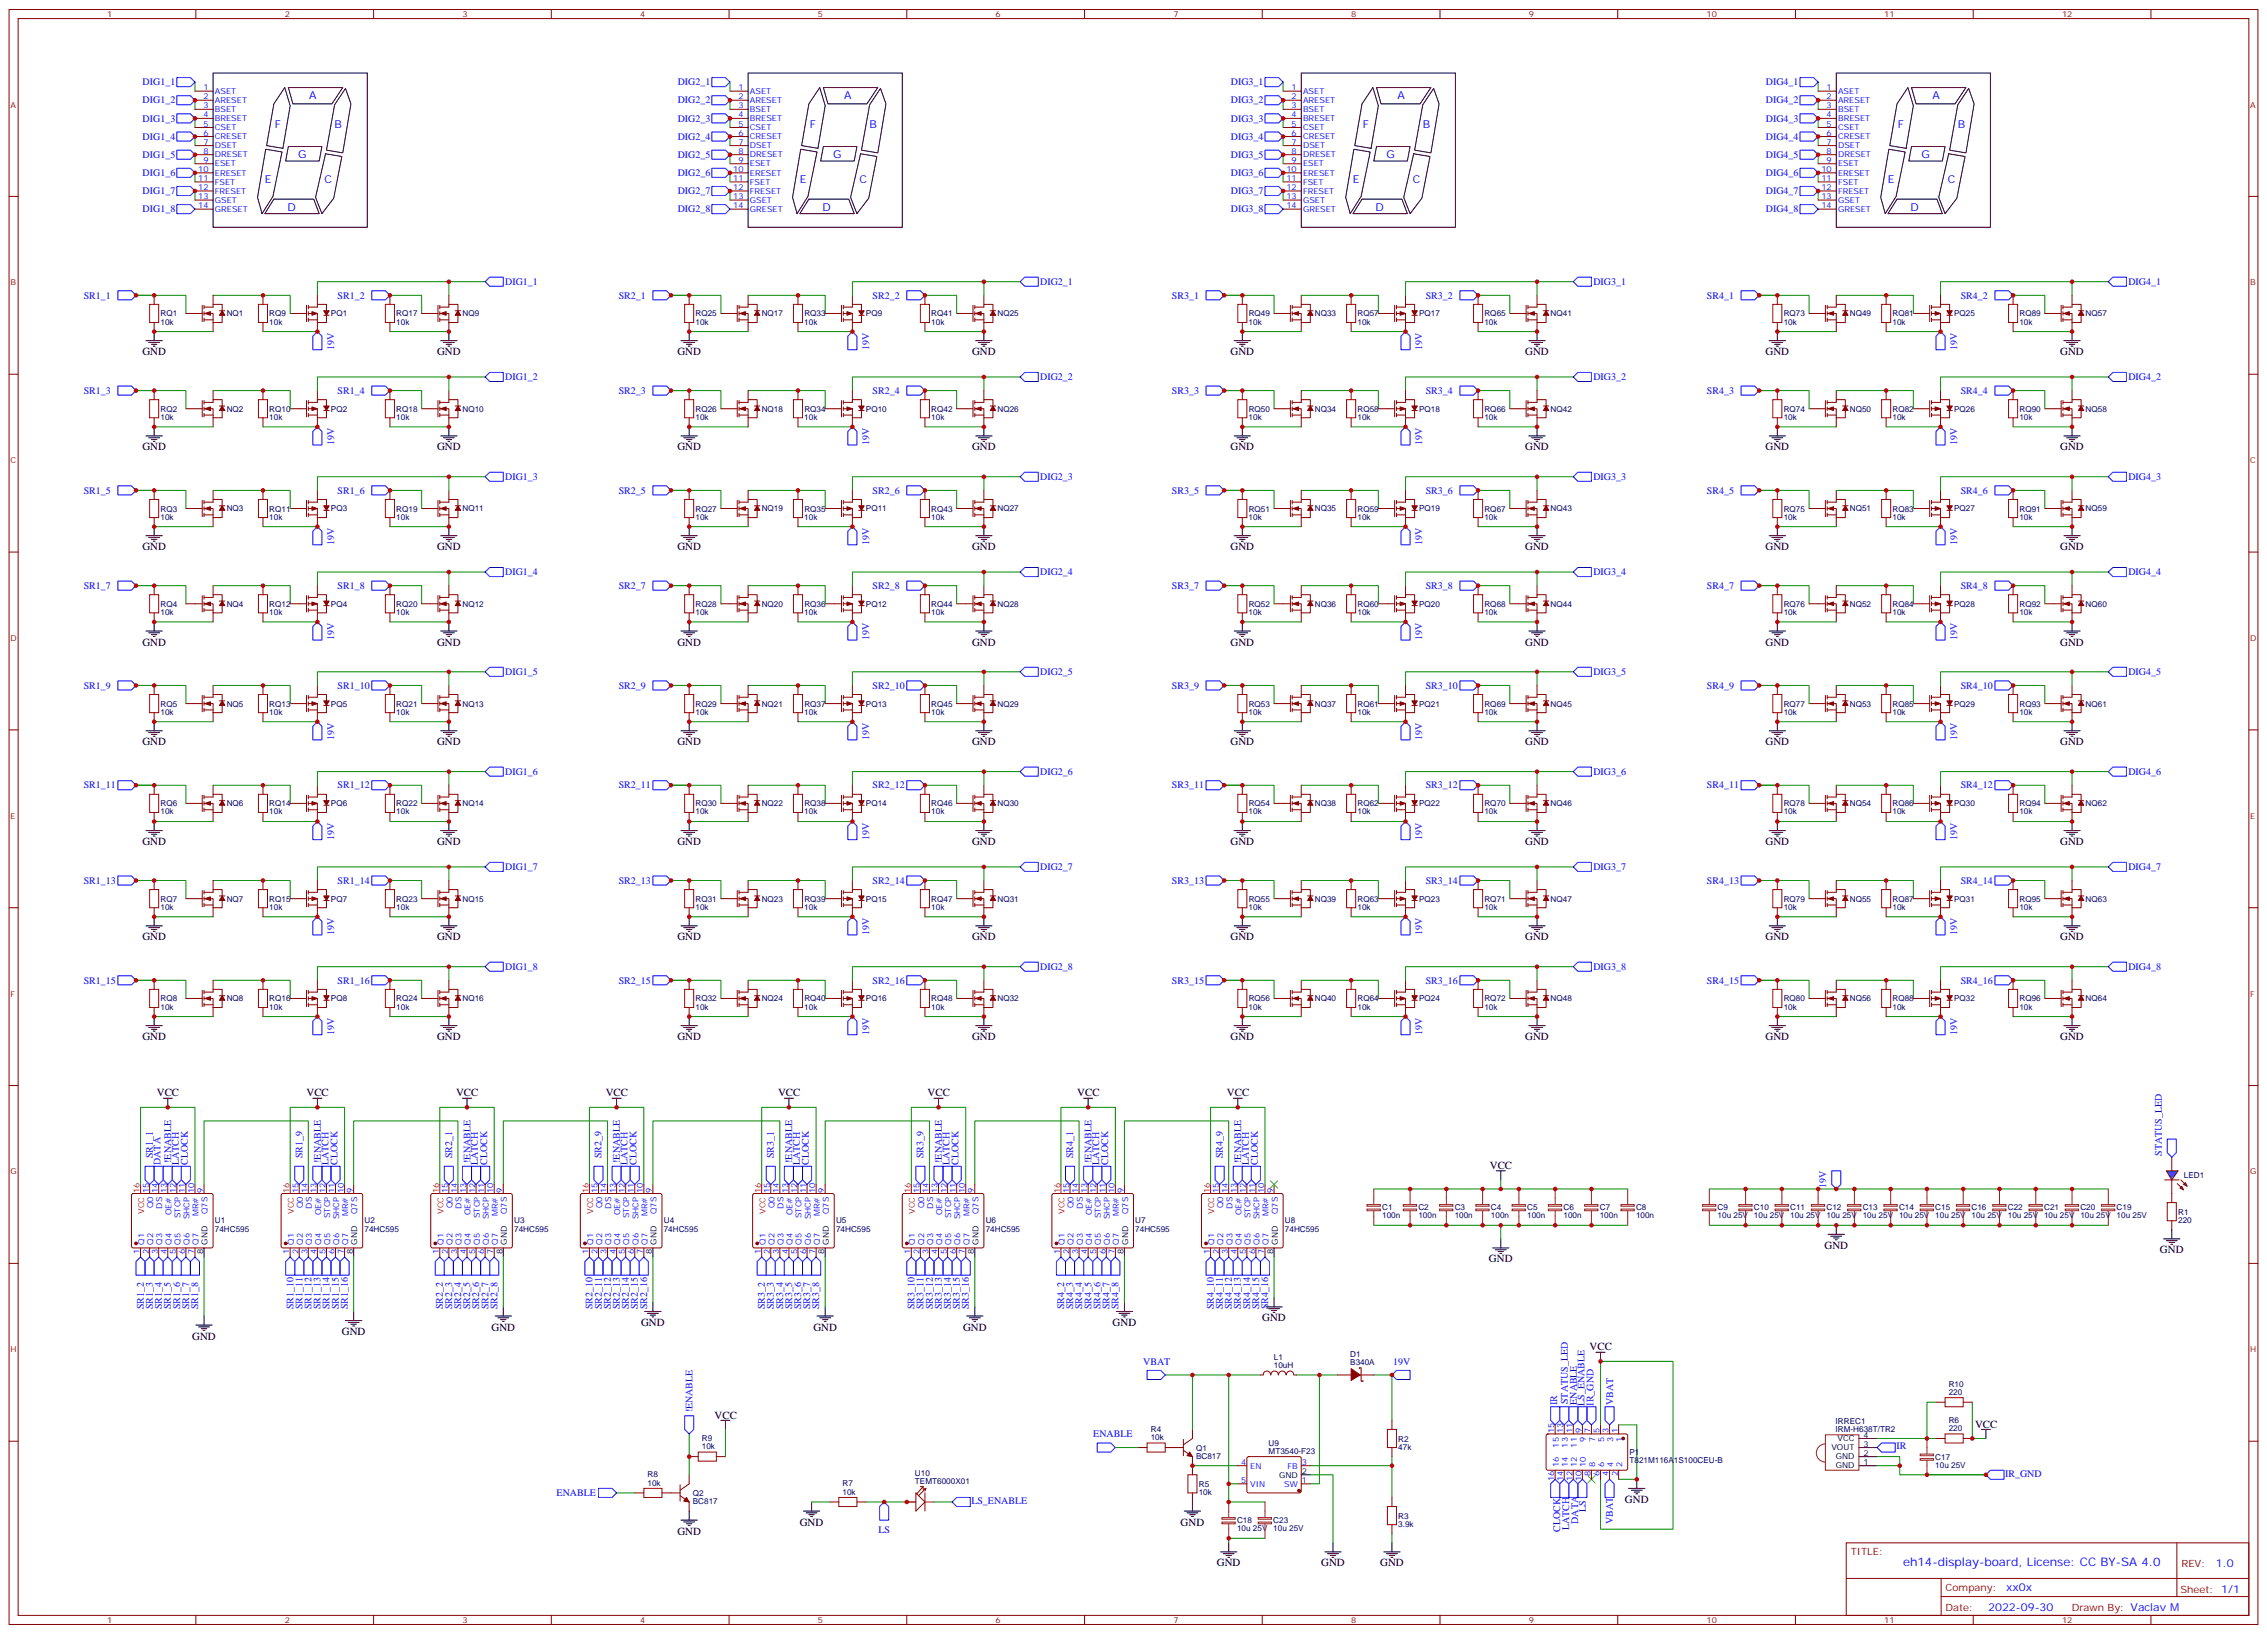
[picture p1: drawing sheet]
<svg xmlns="http://www.w3.org/2000/svg" width="882mm" height="635mm" viewBox="0 0 882 635" stroke-linecap="round" stroke-linejoin="round" font-family="sans-serif">
<defs><g id="words">
<text font-size="4.6" fill="#00f" x="740.3" y="608.9">eh14-display-board, License: CC BY-SA 4.0</text>
<g font-size="4.2" fill="#00f">
<text x="120.3" y="38.6">A</text>
<text x="328.4" y="38.6">A</text>
<text x="543.6" y="38.6">A</text>
<text x="751.8" y="38.6">A</text>
<text x="106.9" y="49.9">F</text>
<text x="130.2" y="49.9">B</text>
<text x="315" y="49.9">F</text>
<text x="338.3" y="49.9">B</text>
<text x="530.2" y="49.9">F</text>
<text x="553.5" y="49.9">B</text>
<text x="738.4" y="49.9">F</text>
<text x="761.6" y="49.9">B</text>
<text x="116.1" y="61.6">G</text>
<text x="324.2" y="61.6">G</text>
<text x="539.4" y="61.6">G</text>
<text x="747.5" y="61.6">G</text>
<text x="103" y="71.1">E</text>
<text x="126.3" y="71.1">C</text>
<text x="311.1" y="71.1">E</text>
<text x="334.4" y="71.1">C</text>
<text x="526.3" y="71.1">E</text>
<text x="549.6" y="71.1">C</text>
<text x="734.5" y="71.1">E</text>
<text x="757.8" y="71.1">C</text>
<text x="111.8" y="82">D</text>
<text x="320" y="82">D</text>
<text x="535.2" y="82">D</text>
<text x="743.3" y="82">D</text>
<text x="862.1" y="609.2">1.0</text>
<text x="780.4" y="618.7">xx0x</text>
<text x="773.5" y="626.5">2022-09-30</text>
</g>
<g font-size="4.2">
<text x="55.4" y="138.1">GND</text>
<text x="170" y="138.1">GND</text>
<text x="263.5" y="138.1">GND</text>
<text x="378.2" y="138.1">GND</text>
<text x="478.7" y="138.1">GND</text>
<text x="593.4" y="138.1">GND</text>
<text x="686.9" y="138.1">GND</text>
<text x="801.5" y="138.1">GND</text>
<text x="55.4" y="175.2">GND</text>
<text x="170" y="175.2">GND</text>
<text x="263.5" y="175.2">GND</text>
<text x="378.2" y="175.2">GND</text>
<text x="478.7" y="175.2">GND</text>
<text x="593.4" y="175.2">GND</text>
<text x="686.9" y="175.2">GND</text>
<text x="801.5" y="175.2">GND</text>
<text x="55.4" y="214">GND</text>
<text x="170" y="214">GND</text>
<text x="263.5" y="214">GND</text>
<text x="378.2" y="214">GND</text>
<text x="478.7" y="214">GND</text>
<text x="593.4" y="214">GND</text>
<text x="686.9" y="214">GND</text>
<text x="801.5" y="214">GND</text>
<text x="55.4" y="251">GND</text>
<text x="170" y="251">GND</text>
<text x="263.5" y="251">GND</text>
<text x="378.2" y="251">GND</text>
<text x="478.7" y="251">GND</text>
<text x="593.4" y="251">GND</text>
<text x="686.9" y="251">GND</text>
<text x="801.5" y="251">GND</text>
<text x="55.4" y="289.8">GND</text>
<text x="170" y="289.8">GND</text>
<text x="263.5" y="289.8">GND</text>
<text x="378.2" y="289.8">GND</text>
<text x="478.7" y="289.8">GND</text>
<text x="593.4" y="289.8">GND</text>
<text x="686.9" y="289.8">GND</text>
<text x="801.5" y="289.8">GND</text>
<text x="55.4" y="328.6">GND</text>
<text x="170" y="328.6">GND</text>
<text x="263.5" y="328.6">GND</text>
<text x="378.2" y="328.6">GND</text>
<text x="478.7" y="328.6">GND</text>
<text x="593.4" y="328.6">GND</text>
<text x="686.9" y="328.6">GND</text>
<text x="801.5" y="328.6">GND</text>
<text x="55.4" y="365.7">GND</text>
<text x="170" y="365.7">GND</text>
<text x="263.5" y="365.7">GND</text>
<text x="378.2" y="365.7">GND</text>
<text x="478.7" y="365.7">GND</text>
<text x="593.4" y="365.7">GND</text>
<text x="686.9" y="365.7">GND</text>
<text x="801.5" y="365.7">GND</text>
<text x="55.4" y="404.5">GND</text>
<text x="170" y="404.5">GND</text>
<text x="263.5" y="404.5">GND</text>
<text x="378.2" y="404.5">GND</text>
<text x="478.7" y="404.5">GND</text>
<text x="593.4" y="404.5">GND</text>
<text x="686.9" y="404.5">GND</text>
<text x="801.5" y="404.5">GND</text>
<text x="61" y="426.3">VCC</text>
<text x="119.2" y="426.3">VCC</text>
<text x="177.4" y="426.3">VCC</text>
<text x="235.7" y="426.3">VCC</text>
<text x="302.7" y="426.3">VCC</text>
<text x="360.9" y="426.3">VCC</text>
<text x="419.1" y="426.3">VCC</text>
<text x="477.3" y="426.3">VCC</text>
<text x="579.6" y="454.6">VCC</text>
<text x="709.8" y="485.6">GND</text>
<text x="579.3" y="490.9">GND</text>
<text x="840.3" y="487.4">GND</text>
<text x="249.4" y="515.6">GND</text>
<text x="432.9" y="515.6">GND</text>
<text x="491.1" y="513.8">GND</text>
<text x="74.8" y="520.9">GND</text>
<text x="133" y="519.1">GND</text>
<text x="191.2" y="517.3">GND</text>
<text x="316.4" y="517.3">GND</text>
<text x="374.6" y="517.3">GND</text>
<text x="618.4" y="525.1">VCC</text>
<text x="278" y="551.6">VCC</text>
<text x="768.3" y="555.1">VCC</text>
<text x="632.2" y="584.4">GND</text>
<text x="311.1" y="593.2">GND</text>
<text x="459.3" y="593.2">GND</text>
<text x="263.5" y="596.7">GND</text>
<text x="473.4" y="609.1">GND</text>
<text x="514" y="609.1">GND</text>
<text x="536.9" y="609.1">GND</text>
</g>
<g font-size="3.9" fill="#00f">
<text x="55.5" y="33.2">DIG1_1</text>
<text x="263.6" y="33.2">DIG2_1</text>
<text x="478.8" y="33.2">DIG3_1</text>
<text x="687" y="33.2">DIG4_1</text>
<text x="55.5" y="40.2">DIG1_2</text>
<text x="263.6" y="40.2">DIG2_2</text>
<text x="478.8" y="40.2">DIG3_2</text>
<text x="687" y="40.2">DIG4_2</text>
<text x="55.5" y="47.3">DIG1_3</text>
<text x="263.6" y="47.3">DIG2_3</text>
<text x="478.8" y="47.3">DIG3_3</text>
<text x="687" y="47.3">DIG4_3</text>
<text x="55.5" y="54.3">DIG1_4</text>
<text x="263.6" y="54.3">DIG2_4</text>
<text x="478.8" y="54.3">DIG3_4</text>
<text x="687" y="54.3">DIG4_4</text>
<text x="55.5" y="61.4">DIG1_5</text>
<text x="263.6" y="61.4">DIG2_5</text>
<text x="478.8" y="61.4">DIG3_5</text>
<text x="687" y="61.4">DIG4_5</text>
<text x="55.5" y="68.4">DIG1_6</text>
<text x="263.6" y="68.4">DIG2_6</text>
<text x="478.8" y="68.4">DIG3_6</text>
<text x="687" y="68.4">DIG4_6</text>
<text x="55.5" y="75.5">DIG1_7</text>
<text x="263.6" y="75.5">DIG2_7</text>
<text x="478.8" y="75.5">DIG3_7</text>
<text x="687" y="75.5">DIG4_7</text>
<text x="55.5" y="82.6">DIG1_8</text>
<text x="263.6" y="82.6">DIG2_8</text>
<text x="478.8" y="82.6">DIG3_8</text>
<text x="687" y="82.6">DIG4_8</text>
<text x="196.6" y="110.8">DIG1_1</text>
<text x="404.7" y="110.8">DIG2_1</text>
<text x="619.9" y="110.8">DIG3_1</text>
<text x="828" y="110.8">DIG4_1</text>
<text x="32.6" y="116.1">SR1_1</text>
<text x="131.3" y="116.1">SR1_2</text>
<text x="240.7" y="116.1">SR2_1</text>
<text x="339.5" y="116.1">SR2_2</text>
<text x="455.9" y="116.1">SR3_1</text>
<text x="554.7" y="116.1">SR3_2</text>
<text x="664" y="116.1">SR4_1</text>
<text x="762.8" y="116.1">SR4_2</text>
<text x="130" y="135.9" transform="rotate(-90 130 135.9)">19V</text>
<text x="338.1" y="135.9" transform="rotate(-90 338.1 135.9)">19V</text>
<text x="553.3" y="135.9" transform="rotate(-90 553.3 135.9)">19V</text>
<text x="761.5" y="135.9" transform="rotate(-90 761.5 135.9)">19V</text>
<text x="196.6" y="147.8">DIG1_2</text>
<text x="404.7" y="147.8">DIG2_2</text>
<text x="619.9" y="147.8">DIG3_2</text>
<text x="828" y="147.8">DIG4_2</text>
<text x="32.6" y="153.1">SR1_3</text>
<text x="131.3" y="153.1">SR1_4</text>
<text x="240.7" y="153.1">SR2_3</text>
<text x="339.5" y="153.1">SR2_4</text>
<text x="455.9" y="153.1">SR3_3</text>
<text x="554.7" y="153.1">SR3_4</text>
<text x="664" y="153.1">SR4_3</text>
<text x="762.8" y="153.1">SR4_4</text>
<text x="130" y="173" transform="rotate(-90 130 173)">19V</text>
<text x="338.1" y="173" transform="rotate(-90 338.1 173)">19V</text>
<text x="553.3" y="173" transform="rotate(-90 553.3 173)">19V</text>
<text x="761.5" y="173" transform="rotate(-90 761.5 173)">19V</text>
<text x="32.6" y="191.9">SR1_5</text>
<text x="131.3" y="191.9">SR1_6</text>
<text x="196.6" y="186.6">DIG1_3</text>
<text x="240.7" y="191.9">SR2_5</text>
<text x="339.5" y="191.9">SR2_6</text>
<text x="404.7" y="186.6">DIG2_3</text>
<text x="455.9" y="191.9">SR3_5</text>
<text x="554.7" y="191.9">SR3_6</text>
<text x="619.9" y="186.6">DIG3_3</text>
<text x="664" y="191.9">SR4_5</text>
<text x="762.8" y="191.9">SR4_6</text>
<text x="828" y="186.6">DIG4_3</text>
<text x="130" y="211.8" transform="rotate(-90 130 211.8)">19V</text>
<text x="338.1" y="211.8" transform="rotate(-90 338.1 211.8)">19V</text>
<text x="553.3" y="211.8" transform="rotate(-90 553.3 211.8)">19V</text>
<text x="761.5" y="211.8" transform="rotate(-90 761.5 211.8)">19V</text>
<text x="196.6" y="223.7">DIG1_4</text>
<text x="404.7" y="223.7">DIG2_4</text>
<text x="619.9" y="223.7">DIG3_4</text>
<text x="828" y="223.7">DIG4_4</text>
<text x="32.6" y="229">SR1_7</text>
<text x="131.3" y="229">SR1_8</text>
<text x="240.7" y="229">SR2_7</text>
<text x="339.5" y="229">SR2_8</text>
<text x="455.9" y="229">SR3_7</text>
<text x="554.7" y="229">SR3_8</text>
<text x="664" y="229">SR4_7</text>
<text x="762.8" y="229">SR4_8</text>
<text x="130" y="248.8" transform="rotate(-90 130 248.8)">19V</text>
<text x="338.1" y="248.8" transform="rotate(-90 338.1 248.8)">19V</text>
<text x="553.3" y="248.8" transform="rotate(-90 553.3 248.8)">19V</text>
<text x="761.5" y="248.8" transform="rotate(-90 761.5 248.8)">19V</text>
<text x="196.6" y="262.5">DIG1_5</text>
<text x="404.7" y="262.5">DIG2_5</text>
<text x="619.9" y="262.5">DIG3_5</text>
<text x="828" y="262.5">DIG4_5</text>
<text x="32.6" y="267.8">SR1_9</text>
<text x="131.3" y="267.8">SR1_10</text>
<text x="240.7" y="267.8">SR2_9</text>
<text x="339.5" y="267.8">SR2_10</text>
<text x="455.9" y="267.8">SR3_9</text>
<text x="554.7" y="267.8">SR3_10</text>
<text x="664" y="267.8">SR4_9</text>
<text x="762.8" y="267.8">SR4_10</text>
<text x="130" y="287.6" transform="rotate(-90 130 287.6)">19V</text>
<text x="338.1" y="287.6" transform="rotate(-90 338.1 287.6)">19V</text>
<text x="553.3" y="287.6" transform="rotate(-90 553.3 287.6)">19V</text>
<text x="761.5" y="287.6" transform="rotate(-90 761.5 287.6)">19V</text>
<text x="196.6" y="301.3">DIG1_6</text>
<text x="404.7" y="301.3">DIG2_6</text>
<text x="619.9" y="301.3">DIG3_6</text>
<text x="828" y="301.3">DIG4_6</text>
<text x="32.6" y="306.6">SR1_11</text>
<text x="131.3" y="306.6">SR1_12</text>
<text x="240.7" y="306.6">SR2_11</text>
<text x="339.5" y="306.6">SR2_12</text>
<text x="455.9" y="306.6">SR3_11</text>
<text x="554.7" y="306.6">SR3_12</text>
<text x="664" y="306.6">SR4_11</text>
<text x="762.8" y="306.6">SR4_12</text>
<text x="130" y="326.4" transform="rotate(-90 130 326.4)">19V</text>
<text x="338.1" y="326.4" transform="rotate(-90 338.1 326.4)">19V</text>
<text x="553.3" y="326.4" transform="rotate(-90 553.3 326.4)">19V</text>
<text x="761.5" y="326.4" transform="rotate(-90 761.5 326.4)">19V</text>
<text x="196.6" y="338.3">DIG1_7</text>
<text x="404.7" y="338.3">DIG2_7</text>
<text x="619.9" y="338.3">DIG3_7</text>
<text x="828" y="338.3">DIG4_7</text>
<text x="32.6" y="343.6">SR1_13</text>
<text x="131.3" y="343.6">SR1_14</text>
<text x="240.7" y="343.6">SR2_13</text>
<text x="339.5" y="343.6">SR2_14</text>
<text x="455.9" y="343.6">SR3_13</text>
<text x="554.7" y="343.6">SR3_14</text>
<text x="664" y="343.6">SR4_13</text>
<text x="762.8" y="343.6">SR4_14</text>
<text x="130" y="363.5" transform="rotate(-90 130 363.5)">19V</text>
<text x="338.1" y="363.5" transform="rotate(-90 338.1 363.5)">19V</text>
<text x="553.3" y="363.5" transform="rotate(-90 553.3 363.5)">19V</text>
<text x="761.5" y="363.5" transform="rotate(-90 761.5 363.5)">19V</text>
<text x="196.6" y="377.1">DIG1_8</text>
<text x="404.7" y="377.1">DIG2_8</text>
<text x="619.9" y="377.1">DIG3_8</text>
<text x="828" y="377.1">DIG4_8</text>
<text x="32.6" y="382.4">SR1_15</text>
<text x="131.3" y="382.4">SR1_16</text>
<text x="240.7" y="382.4">SR2_15</text>
<text x="339.5" y="382.4">SR2_16</text>
<text x="455.9" y="382.4">SR3_15</text>
<text x="554.7" y="382.4">SR3_16</text>
<text x="664" y="382.4">SR4_15</text>
<text x="762.8" y="382.4">SR4_16</text>
<text x="130" y="402.3" transform="rotate(-90 130 402.3)">19V</text>
<text x="338.1" y="402.3" transform="rotate(-90 338.1 402.3)">19V</text>
<text x="553.3" y="402.3" transform="rotate(-90 553.3 402.3)">19V</text>
<text x="761.5" y="402.3" transform="rotate(-90 761.5 402.3)">19V</text>
<text x="841" y="449.5" transform="rotate(-90 841 449.5)">STATUS_LED</text>
<text x="59.4" y="450.4" transform="rotate(-90 59.4 450.4)">SR1_1</text>
<text x="62.5" y="453" transform="rotate(-90 62.5 453)">DATA</text>
<text x="66.6" y="452.2" transform="rotate(-90 66.6 452.2)">!ENABLE</text>
<text x="69.5" y="453" transform="rotate(-90 69.5 453)">LATCH</text>
<text x="73.1" y="453" transform="rotate(-90 73.1 453)">CLOCK</text>
<text x="117.6" y="450.4" transform="rotate(-90 117.6 450.4)">SR1_9</text>
<text x="124.8" y="452.2" transform="rotate(-90 124.8 452.2)">!ENABLE</text>
<text x="127.7" y="453" transform="rotate(-90 127.7 453)">LATCH</text>
<text x="131.3" y="453" transform="rotate(-90 131.3 453)">CLOCK</text>
<text x="175.8" y="450.4" transform="rotate(-90 175.8 450.4)">SR2_1</text>
<text x="183" y="452.2" transform="rotate(-90 183 452.2)">!ENABLE</text>
<text x="185.9" y="453" transform="rotate(-90 185.9 453)">LATCH</text>
<text x="189.5" y="453" transform="rotate(-90 189.5 453)">CLOCK</text>
<text x="234.1" y="450.4" transform="rotate(-90 234.1 450.4)">SR2_9</text>
<text x="241.2" y="452.2" transform="rotate(-90 241.2 452.2)">!ENABLE</text>
<text x="244.2" y="453" transform="rotate(-90 244.2 453)">LATCH</text>
<text x="247.7" y="453" transform="rotate(-90 247.7 453)">CLOCK</text>
<text x="301.1" y="450.4" transform="rotate(-90 301.1 450.4)">SR3_1</text>
<text x="308.2" y="452.2" transform="rotate(-90 308.2 452.2)">!ENABLE</text>
<text x="311.2" y="453" transform="rotate(-90 311.2 453)">LATCH</text>
<text x="314.7" y="453" transform="rotate(-90 314.7 453)">CLOCK</text>
<text x="359.3" y="450.4" transform="rotate(-90 359.3 450.4)">SR3_9</text>
<text x="366.4" y="452.2" transform="rotate(-90 366.4 452.2)">!ENABLE</text>
<text x="369.4" y="453" transform="rotate(-90 369.4 453)">LATCH</text>
<text x="372.9" y="453" transform="rotate(-90 372.9 453)">CLOCK</text>
<text x="417.5" y="450.4" transform="rotate(-90 417.5 450.4)">SR4_1</text>
<text x="424.6" y="452.2" transform="rotate(-90 424.6 452.2)">!ENABLE</text>
<text x="427.6" y="453" transform="rotate(-90 427.6 453)">LATCH</text>
<text x="431.1" y="453" transform="rotate(-90 431.1 453)">CLOCK</text>
<text x="475.7" y="450.4" transform="rotate(-90 475.7 450.4)">SR4_9</text>
<text x="482.9" y="452.2" transform="rotate(-90 482.9 452.2)">!ENABLE</text>
<text x="485.8" y="453" transform="rotate(-90 485.8 453)">LATCH</text>
<text x="489.3" y="453" transform="rotate(-90 489.3 453)">CLOCK</text>
<text x="710.5" y="461.8" transform="rotate(-90 710.5 461.8)">19V</text>
<text x="55.9" y="509.1" transform="rotate(-90 55.9 509.1)">SR1_2</text>
<text x="59.5" y="509.1" transform="rotate(-90 59.5 509.1)">SR1_3</text>
<text x="63" y="509.1" transform="rotate(-90 63 509.1)">SR1_4</text>
<text x="66.5" y="509.1" transform="rotate(-90 66.5 509.1)">SR1_5</text>
<text x="70" y="509.1" transform="rotate(-90 70 509.1)">SR1_6</text>
<text x="73.6" y="509.1" transform="rotate(-90 73.6 509.1)">SR1_7</text>
<text x="77.1" y="509.1" transform="rotate(-90 77.1 509.1)">SR1_8</text>
<text x="114.1" y="509.1" transform="rotate(-90 114.1 509.1)">SR1_10</text>
<text x="117.7" y="509.1" transform="rotate(-90 117.7 509.1)">SR1_11</text>
<text x="121.2" y="509.1" transform="rotate(-90 121.2 509.1)">SR1_12</text>
<text x="124.7" y="509.1" transform="rotate(-90 124.7 509.1)">SR1_13</text>
<text x="128.2" y="509.1" transform="rotate(-90 128.2 509.1)">SR1_14</text>
<text x="131.8" y="509.1" transform="rotate(-90 131.8 509.1)">SR1_15</text>
<text x="135.3" y="509.1" transform="rotate(-90 135.3 509.1)">SR1_16</text>
<text x="172.3" y="509.1" transform="rotate(-90 172.3 509.1)">SR2_2</text>
<text x="175.9" y="509.1" transform="rotate(-90 175.9 509.1)">SR2_3</text>
<text x="179.4" y="509.1" transform="rotate(-90 179.4 509.1)">SR2_4</text>
<text x="182.9" y="509.1" transform="rotate(-90 182.9 509.1)">SR2_5</text>
<text x="186.5" y="509.1" transform="rotate(-90 186.5 509.1)">SR2_6</text>
<text x="190" y="509.1" transform="rotate(-90 190 509.1)">SR2_7</text>
<text x="193.5" y="509.1" transform="rotate(-90 193.5 509.1)">SR2_8</text>
<text x="230.6" y="509.1" transform="rotate(-90 230.6 509.1)">SR2_10</text>
<text x="234.1" y="509.1" transform="rotate(-90 234.1 509.1)">SR2_11</text>
<text x="237.6" y="509.1" transform="rotate(-90 237.6 509.1)">SR2_12</text>
<text x="241.1" y="509.1" transform="rotate(-90 241.1 509.1)">SR2_13</text>
<text x="244.7" y="509.1" transform="rotate(-90 244.7 509.1)">SR2_14</text>
<text x="248.2" y="509.1" transform="rotate(-90 248.2 509.1)">SR2_15</text>
<text x="251.7" y="509.1" transform="rotate(-90 251.7 509.1)">SR2_16</text>
<text x="297.6" y="509.1" transform="rotate(-90 297.6 509.1)">SR3_2</text>
<text x="301.1" y="509.1" transform="rotate(-90 301.1 509.1)">SR3_3</text>
<text x="304.6" y="509.1" transform="rotate(-90 304.6 509.1)">SR3_4</text>
<text x="308.2" y="509.1" transform="rotate(-90 308.2 509.1)">SR3_5</text>
<text x="311.7" y="509.1" transform="rotate(-90 311.7 509.1)">SR3_6</text>
<text x="315.2" y="509.1" transform="rotate(-90 315.2 509.1)">SR3_7</text>
<text x="318.7" y="509.1" transform="rotate(-90 318.7 509.1)">SR3_8</text>
<text x="355.8" y="509.1" transform="rotate(-90 355.8 509.1)">SR3_10</text>
<text x="359.3" y="509.1" transform="rotate(-90 359.3 509.1)">SR3_11</text>
<text x="362.8" y="509.1" transform="rotate(-90 362.8 509.1)">SR3_12</text>
<text x="366.4" y="509.1" transform="rotate(-90 366.4 509.1)">SR3_13</text>
<text x="369.9" y="509.1" transform="rotate(-90 369.9 509.1)">SR3_14</text>
<text x="373.4" y="509.1" transform="rotate(-90 373.4 509.1)">SR3_15</text>
<text x="377" y="509.1" transform="rotate(-90 377 509.1)">SR3_16</text>
<text x="414" y="509.1" transform="rotate(-90 414 509.1)">SR4_2</text>
<text x="417.5" y="509.1" transform="rotate(-90 417.5 509.1)">SR4_3</text>
<text x="421.1" y="509.1" transform="rotate(-90 421.1 509.1)">SR4_4</text>
<text x="424.6" y="509.1" transform="rotate(-90 424.6 509.1)">SR4_5</text>
<text x="428.1" y="509.1" transform="rotate(-90 428.1 509.1)">SR4_6</text>
<text x="431.6" y="509.1" transform="rotate(-90 431.6 509.1)">SR4_7</text>
<text x="435.2" y="509.1" transform="rotate(-90 435.2 509.1)">SR4_8</text>
<text x="472.2" y="509.1" transform="rotate(-90 472.2 509.1)">SR4_10</text>
<text x="475.7" y="509.1" transform="rotate(-90 475.7 509.1)">SR4_11</text>
<text x="479.3" y="509.1" transform="rotate(-90 479.3 509.1)">SR4_12</text>
<text x="482.8" y="509.1" transform="rotate(-90 482.8 509.1)">SR4_13</text>
<text x="486.3" y="509.1" transform="rotate(-90 486.3 509.1)">SR4_14</text>
<text x="489.8" y="509.1" transform="rotate(-90 489.8 509.1)">SR4_15</text>
<text x="493.4" y="509.1" transform="rotate(-90 493.4 509.1)">SR4_16</text>
<text x="444.7" y="530.6">VBAT</text>
<text x="542" y="530.7">19V</text>
<text x="609.9" y="546" transform="rotate(-90 609.9 546)">STATUS_LED</text>
<text x="269.4" y="549.2" transform="rotate(-90 269.4 549.2)">!ENABLE</text>
<text x="605.8" y="546.5" transform="rotate(-90 605.8 546.5)">IR</text>
<text x="613.5" y="546.2" transform="rotate(-90 613.5 546.2)">ENABLE</text>
<text x="616.5" y="546.6" transform="rotate(-90 616.5 546.6)">LS_ENABLE</text>
<text x="620" y="546.6" transform="rotate(-90 620 546.6)">IR_GND</text>
<text x="627.6" y="546.4" transform="rotate(-90 627.6 546.4)">VBAT</text>
<text x="425.3" y="558.8">ENABLE</text>
<text x="737.8" y="563.6">IR</text>
<text x="780" y="574.3">IR_GND</text>
<text x="216.5" y="581.8">ENABLE</text>
<text x="377.9" y="584.9">LS_ENABLE</text>
<text x="616.9" y="588" transform="rotate(-90 616.9 588)">LS</text>
<text x="614" y="592.5" transform="rotate(-90 614 592.5)">DATA</text>
<text x="627.4" y="592.6" transform="rotate(-90 627.4 592.6)">VBAT</text>
<text x="341.8" y="595.9">LS</text>
<text x="606.9" y="595.7" transform="rotate(-90 606.9 595.7)">CLOCK</text>
<text x="610.4" y="594.9" transform="rotate(-90 610.4 594.9)">LATCH</text>
</g>
<g font-size="3.9" fill="#800">
<text x="720" y="604.5">TITLE:</text>
<text x="848.6" y="609.2">REV:</text>
<text x="756.9" y="618.7">Company:</text>
<text x="848.3" y="619.3">Sheet: 1/1</text>
<text x="756.9" y="626.4">Date:</text>
<text x="806" y="626.4">Drawn By: Vaclav M</text>
</g>
<g font-size="3.2" fill="#800">
<text x="41.6" y="6.7">1</text>
<text x="110.8" y="6.7">2</text>
<text x="179.9" y="6.7">3</text>
<text x="249.1" y="6.7">4</text>
<text x="318.2" y="6.7">5</text>
<text x="387.3" y="6.7">6</text>
<text x="456.5" y="6.7">7</text>
<text x="525.6" y="6.7">8</text>
<text x="594.8" y="6.7">9</text>
<text x="663.9" y="6.7">10</text>
<text x="733.1" y="6.7">11</text>
<text x="802.2" y="6.7">12</text>
<text x="4.1" y="41.8">A</text>
<text x="875.4" y="41.8">A</text>
<text x="4.1" y="110.9">B</text>
<text x="875.4" y="110.9">B</text>
<text x="4.1" y="180.1">C</text>
<text x="875.4" y="180.1">C</text>
<text x="4.1" y="249.2">D</text>
<text x="875.4" y="249.2">D</text>
<text x="4.1" y="318.4">E</text>
<text x="875.4" y="318.4">E</text>
<text x="4.1" y="387.5">F</text>
<text x="875.4" y="387.5">F</text>
<text x="4.1" y="456.7">G</text>
<text x="875.4" y="456.7">G</text>
<text x="4.1" y="525.8">H</text>
<text x="875.4" y="525.8">H</text>
<text x="41.6" y="631.1">1</text>
<text x="110.8" y="631.1">2</text>
<text x="179.9" y="631.1">3</text>
<text x="249.1" y="631.1">4</text>
<text x="318.2" y="631.1">5</text>
<text x="387.3" y="631.1">6</text>
<text x="456.5" y="631.1">7</text>
<text x="525.6" y="631.1">8</text>
<text x="594.8" y="631.1">9</text>
<text x="663.9" y="631.1">10</text>
<text x="733.1" y="631.1">11</text>
<text x="802.2" y="631.1">12</text>
</g>
<g font-size="3.2" fill="#00f">
<text x="79.1" y="35.1">1</text>
<text x="287.3" y="35.1">1</text>
<text x="502.5" y="35.1">1</text>
<text x="710.6" y="35.1">1</text>
<text x="79.1" y="38.6">2</text>
<text x="83.6" y="36.5">ASET</text>
<text x="83.6" y="40">ARESET</text>
<text x="287.3" y="38.6">2</text>
<text x="291.7" y="36.5">ASET</text>
<text x="291.7" y="40">ARESET</text>
<text x="502.5" y="38.6">2</text>
<text x="506.9" y="36.5">ASET</text>
<text x="506.9" y="40">ARESET</text>
<text x="710.6" y="38.6">2</text>
<text x="715.1" y="36.5">ASET</text>
<text x="715.1" y="40">ARESET</text>
<text x="79.1" y="42.2">3</text>
<text x="79.1" y="45.7">4</text>
<text x="83.6" y="43.6">BSET</text>
<text x="83.6" y="47.1">BRESET</text>
<text x="287.3" y="42.2">3</text>
<text x="287.3" y="45.7">4</text>
<text x="291.7" y="43.6">BSET</text>
<text x="291.7" y="47.1">BRESET</text>
<text x="502.5" y="42.2">3</text>
<text x="502.5" y="45.7">4</text>
<text x="506.9" y="43.6">BSET</text>
<text x="506.9" y="47.1">BRESET</text>
<text x="710.6" y="42.2">3</text>
<text x="710.6" y="45.7">4</text>
<text x="715.1" y="43.6">BSET</text>
<text x="715.1" y="47.1">BRESET</text>
<text x="79.1" y="49.2">5</text>
<text x="79.1" y="52.7">6</text>
<text x="83.6" y="50.6">CSET</text>
<text x="287.3" y="49.2">5</text>
<text x="287.3" y="52.7">6</text>
<text x="291.7" y="50.6">CSET</text>
<text x="502.5" y="49.2">5</text>
<text x="502.5" y="52.7">6</text>
<text x="506.9" y="50.6">CSET</text>
<text x="710.6" y="49.2">5</text>
<text x="710.6" y="52.7">6</text>
<text x="715.1" y="50.6">CSET</text>
<text x="79.1" y="56.3">7</text>
<text x="79.1" y="59.8">8</text>
<text x="83.6" y="54.2">CRESET</text>
<text x="83.6" y="57.7">DSET</text>
<text x="287.3" y="56.3">7</text>
<text x="287.3" y="59.8">8</text>
<text x="291.7" y="54.2">CRESET</text>
<text x="291.7" y="57.7">DSET</text>
<text x="502.5" y="56.3">7</text>
<text x="502.5" y="59.8">8</text>
<text x="506.9" y="54.2">CRESET</text>
<text x="506.9" y="57.7">DSET</text>
<text x="710.6" y="56.3">7</text>
<text x="710.6" y="59.8">8</text>
<text x="715.1" y="54.2">CRESET</text>
<text x="715.1" y="57.7">DSET</text>
<text x="79.1" y="63.3">9</text>
<text x="83.6" y="61.2">DRESET</text>
<text x="83.6" y="64.7">ESET</text>
<text x="287.3" y="63.3">9</text>
<text x="291.7" y="61.2">DRESET</text>
<text x="291.7" y="64.7">ESET</text>
<text x="502.5" y="63.3">9</text>
<text x="506.9" y="61.2">DRESET</text>
<text x="506.9" y="64.7">ESET</text>
<text x="710.6" y="63.3">9</text>
<text x="715.1" y="61.2">DRESET</text>
<text x="715.1" y="64.7">ESET</text>
<text x="77.1" y="66.9">10</text>
<text x="77.1" y="70.4">11</text>
<text x="83.6" y="68.3">ERESET</text>
<text x="83.6" y="71.8">FSET</text>
<text x="285.2" y="66.9">10</text>
<text x="285.2" y="70.4">11</text>
<text x="291.7" y="68.3">ERESET</text>
<text x="291.7" y="71.8">FSET</text>
<text x="500.4" y="66.9">10</text>
<text x="500.4" y="70.4">11</text>
<text x="506.9" y="68.3">ERESET</text>
<text x="506.9" y="71.8">FSET</text>
<text x="708.6" y="66.9">10</text>
<text x="708.6" y="70.4">11</text>
<text x="715.1" y="68.3">ERESET</text>
<text x="715.1" y="71.8">FSET</text>
<text x="77.1" y="73.9">12</text>
<text x="77.1" y="77.4">13</text>
<text x="83.6" y="75.3">FRESET</text>
<text x="285.2" y="73.9">12</text>
<text x="285.2" y="77.4">13</text>
<text x="291.7" y="75.3">FRESET</text>
<text x="500.4" y="73.9">12</text>
<text x="500.4" y="77.4">13</text>
<text x="506.9" y="75.3">FRESET</text>
<text x="708.6" y="73.9">12</text>
<text x="708.6" y="77.4">13</text>
<text x="715.1" y="75.3">FRESET</text>
<text x="77.1" y="81">14</text>
<text x="83.6" y="78.8">GSET</text>
<text x="83.6" y="82.4">GRESET</text>
<text x="285.2" y="81">14</text>
<text x="291.7" y="78.8">GSET</text>
<text x="291.7" y="82.4">GRESET</text>
<text x="500.4" y="81">14</text>
<text x="506.9" y="78.8">GSET</text>
<text x="506.9" y="82.4">GRESET</text>
<text x="708.6" y="81">14</text>
<text x="715.1" y="78.8">GSET</text>
<text x="715.1" y="82.4">GRESET</text>
<text x="57.9" y="463.9" transform="rotate(-90 57.9 463.9)">15</text>
<text x="61.4" y="463.9" transform="rotate(-90 61.4 463.9)">14</text>
<text x="64.9" y="463.9" transform="rotate(-90 64.9 463.9)">13</text>
<text x="68.4" y="463.9" transform="rotate(-90 68.4 463.9)">12</text>
<text x="72" y="463.9" transform="rotate(-90 72 463.9)">11</text>
<text x="75.5" y="463.9" transform="rotate(-90 75.5 463.9)">10</text>
<text x="79" y="463.9" transform="rotate(-90 79 463.9)">9</text>
<text x="116.1" y="463.9" transform="rotate(-90 116.1 463.9)">15</text>
<text x="119.6" y="463.9" transform="rotate(-90 119.6 463.9)">14</text>
<text x="123.1" y="463.9" transform="rotate(-90 123.1 463.9)">13</text>
<text x="126.6" y="463.9" transform="rotate(-90 126.6 463.9)">12</text>
<text x="130.2" y="463.9" transform="rotate(-90 130.2 463.9)">11</text>
<text x="133.7" y="463.9" transform="rotate(-90 133.7 463.9)">10</text>
<text x="137.2" y="463.9" transform="rotate(-90 137.2 463.9)">9</text>
<text x="174.3" y="463.9" transform="rotate(-90 174.3 463.9)">15</text>
<text x="177.8" y="463.9" transform="rotate(-90 177.8 463.9)">14</text>
<text x="181.3" y="463.9" transform="rotate(-90 181.3 463.9)">13</text>
<text x="184.9" y="463.9" transform="rotate(-90 184.9 463.9)">12</text>
<text x="188.4" y="463.9" transform="rotate(-90 188.4 463.9)">11</text>
<text x="191.9" y="463.9" transform="rotate(-90 191.9 463.9)">10</text>
<text x="195.4" y="463.9" transform="rotate(-90 195.4 463.9)">9</text>
<text x="232.5" y="463.9" transform="rotate(-90 232.5 463.9)">15</text>
<text x="236" y="463.9" transform="rotate(-90 236 463.9)">14</text>
<text x="239.5" y="463.9" transform="rotate(-90 239.5 463.9)">13</text>
<text x="243.1" y="463.9" transform="rotate(-90 243.1 463.9)">12</text>
<text x="246.6" y="463.9" transform="rotate(-90 246.6 463.9)">11</text>
<text x="250.1" y="463.9" transform="rotate(-90 250.1 463.9)">10</text>
<text x="253.6" y="463.9" transform="rotate(-90 253.6 463.9)">9</text>
<text x="299.5" y="463.9" transform="rotate(-90 299.5 463.9)">15</text>
<text x="303" y="463.9" transform="rotate(-90 303 463.9)">14</text>
<text x="306.6" y="463.9" transform="rotate(-90 306.6 463.9)">13</text>
<text x="310.1" y="463.9" transform="rotate(-90 310.1 463.9)">12</text>
<text x="313.6" y="463.9" transform="rotate(-90 313.6 463.9)">11</text>
<text x="317.1" y="463.9" transform="rotate(-90 317.1 463.9)">10</text>
<text x="320.7" y="463.9" transform="rotate(-90 320.7 463.9)">9</text>
<text x="357.7" y="463.9" transform="rotate(-90 357.7 463.9)">15</text>
<text x="361.2" y="463.9" transform="rotate(-90 361.2 463.9)">14</text>
<text x="364.8" y="463.9" transform="rotate(-90 364.8 463.9)">13</text>
<text x="368.3" y="463.9" transform="rotate(-90 368.3 463.9)">12</text>
<text x="371.8" y="463.9" transform="rotate(-90 371.8 463.9)">11</text>
<text x="375.4" y="463.9" transform="rotate(-90 375.4 463.9)">10</text>
<text x="378.9" y="463.9" transform="rotate(-90 378.9 463.9)">9</text>
<text x="415.9" y="463.9" transform="rotate(-90 415.9 463.9)">15</text>
<text x="419.5" y="463.9" transform="rotate(-90 419.5 463.9)">14</text>
<text x="423" y="463.9" transform="rotate(-90 423 463.9)">13</text>
<text x="426.5" y="463.9" transform="rotate(-90 426.5 463.9)">12</text>
<text x="430" y="463.9" transform="rotate(-90 430 463.9)">11</text>
<text x="433.6" y="463.9" transform="rotate(-90 433.6 463.9)">10</text>
<text x="437.1" y="463.9" transform="rotate(-90 437.1 463.9)">9</text>
<text x="474.1" y="463.9" transform="rotate(-90 474.1 463.9)">15</text>
<text x="477.7" y="463.9" transform="rotate(-90 477.7 463.9)">14</text>
<text x="481.2" y="463.9" transform="rotate(-90 481.2 463.9)">13</text>
<text x="484.7" y="463.9" transform="rotate(-90 484.7 463.9)">12</text>
<text x="488.2" y="463.9" transform="rotate(-90 488.2 463.9)">11</text>
<text x="491.8" y="463.9" transform="rotate(-90 491.8 463.9)">10</text>
<text x="495.3" y="463.9" transform="rotate(-90 495.3 463.9)">9</text>
<text x="59.6" y="469.9" transform="rotate(-90 59.6 469.9)">Q0</text>
<text x="63.1" y="470" transform="rotate(-90 63.1 470)">DS</text>
<text x="66.7" y="472.5" transform="rotate(-90 66.7 472.5)">OE#</text>
<text x="70.2" y="473.6" transform="rotate(-90 70.2 473.6)">STCP</text>
<text x="77.3" y="472.9" transform="rotate(-90 77.3 472.9)">MR#</text>
<text x="80.8" y="472.1" transform="rotate(-90 80.8 472.1)">Q7S</text>
<text x="117.8" y="469.9" transform="rotate(-90 117.8 469.9)">Q0</text>
<text x="121.4" y="470" transform="rotate(-90 121.4 470)">DS</text>
<text x="124.9" y="472.5" transform="rotate(-90 124.9 472.5)">OE#</text>
<text x="128.4" y="473.6" transform="rotate(-90 128.4 473.6)">STCP</text>
<text x="135.5" y="472.9" transform="rotate(-90 135.5 472.9)">MR#</text>
<text x="139" y="472.1" transform="rotate(-90 139 472.1)">Q7S</text>
<text x="176" y="469.9" transform="rotate(-90 176 469.9)">Q0</text>
<text x="179.6" y="470" transform="rotate(-90 179.6 470)">DS</text>
<text x="183.1" y="472.5" transform="rotate(-90 183.1 472.5)">OE#</text>
<text x="186.6" y="473.6" transform="rotate(-90 186.6 473.6)">STCP</text>
<text x="193.7" y="472.9" transform="rotate(-90 193.7 472.9)">MR#</text>
<text x="197.2" y="472.1" transform="rotate(-90 197.2 472.1)">Q7S</text>
<text x="234.2" y="469.9" transform="rotate(-90 234.2 469.9)">Q0</text>
<text x="237.8" y="470" transform="rotate(-90 237.8 470)">DS</text>
<text x="241.3" y="472.5" transform="rotate(-90 241.3 472.5)">OE#</text>
<text x="244.8" y="473.6" transform="rotate(-90 244.8 473.6)">STCP</text>
<text x="251.9" y="472.9" transform="rotate(-90 251.9 472.9)">MR#</text>
<text x="255.4" y="472.1" transform="rotate(-90 255.4 472.1)">Q7S</text>
<text x="301.3" y="469.9" transform="rotate(-90 301.3 469.9)">Q0</text>
<text x="304.8" y="470" transform="rotate(-90 304.8 470)">DS</text>
<text x="308.3" y="472.5" transform="rotate(-90 308.3 472.5)">OE#</text>
<text x="311.9" y="473.6" transform="rotate(-90 311.9 473.6)">STCP</text>
<text x="318.9" y="472.9" transform="rotate(-90 318.9 472.9)">MR#</text>
<text x="322.4" y="472.1" transform="rotate(-90 322.4 472.1)">Q7S</text>
<text x="359.5" y="469.9" transform="rotate(-90 359.5 469.9)">Q0</text>
<text x="363" y="470" transform="rotate(-90 363 470)">DS</text>
<text x="366.5" y="472.5" transform="rotate(-90 366.5 472.5)">OE#</text>
<text x="370.1" y="473.6" transform="rotate(-90 370.1 473.6)">STCP</text>
<text x="377.1" y="472.9" transform="rotate(-90 377.1 472.9)">MR#</text>
<text x="380.7" y="472.1" transform="rotate(-90 380.7 472.1)">Q7S</text>
<text x="417.7" y="469.9" transform="rotate(-90 417.7 469.9)">Q0</text>
<text x="421.2" y="470" transform="rotate(-90 421.2 470)">DS</text>
<text x="424.7" y="472.5" transform="rotate(-90 424.7 472.5)">OE#</text>
<text x="428.3" y="473.6" transform="rotate(-90 428.3 473.6)">STCP</text>
<text x="435.3" y="472.9" transform="rotate(-90 435.3 472.9)">MR#</text>
<text x="438.9" y="472.1" transform="rotate(-90 438.9 472.1)">Q7S</text>
<text x="475.9" y="469.9" transform="rotate(-90 475.9 469.9)">Q0</text>
<text x="479.4" y="470" transform="rotate(-90 479.4 470)">DS</text>
<text x="483" y="472.5" transform="rotate(-90 483 472.5)">OE#</text>
<text x="486.5" y="473.6" transform="rotate(-90 486.5 473.6)">STCP</text>
<text x="493.5" y="472.9" transform="rotate(-90 493.5 472.9)">MR#</text>
<text x="497.1" y="472.1" transform="rotate(-90 497.1 472.1)">Q7S</text>
<text x="73.7" y="474.1" transform="rotate(-90 73.7 474.1)">SHCP</text>
<text x="131.9" y="474.1" transform="rotate(-90 131.9 474.1)">SHCP</text>
<text x="190.1" y="474.1" transform="rotate(-90 190.1 474.1)">SHCP</text>
<text x="248.4" y="474.1" transform="rotate(-90 248.4 474.1)">SHCP</text>
<text x="315.4" y="474.1" transform="rotate(-90 315.4 474.1)">SHCP</text>
<text x="373.6" y="474.1" transform="rotate(-90 373.6 474.1)">SHCP</text>
<text x="431.8" y="474.1" transform="rotate(-90 431.8 474.1)">SHCP</text>
<text x="490" y="474.1" transform="rotate(-90 490 474.1)">SHCP</text>
<text x="56.1" y="483.9" transform="rotate(-90 56.1 483.9)">Q1</text>
<text x="59.6" y="483.9" transform="rotate(-90 59.6 483.9)">Q2</text>
<text x="63.1" y="483.9" transform="rotate(-90 63.1 483.9)">Q3</text>
<text x="66.7" y="483.9" transform="rotate(-90 66.7 483.9)">Q4</text>
<text x="70.2" y="483.9" transform="rotate(-90 70.2 483.9)">Q5</text>
<text x="73.7" y="483.9" transform="rotate(-90 73.7 483.9)">Q6</text>
<text x="77.3" y="483.9" transform="rotate(-90 77.3 483.9)">Q7</text>
<text x="114.3" y="483.9" transform="rotate(-90 114.3 483.9)">Q1</text>
<text x="117.8" y="483.9" transform="rotate(-90 117.8 483.9)">Q2</text>
<text x="121.4" y="483.9" transform="rotate(-90 121.4 483.9)">Q3</text>
<text x="124.9" y="483.9" transform="rotate(-90 124.9 483.9)">Q4</text>
<text x="128.4" y="483.9" transform="rotate(-90 128.4 483.9)">Q5</text>
<text x="131.9" y="483.9" transform="rotate(-90 131.9 483.9)">Q6</text>
<text x="135.5" y="483.9" transform="rotate(-90 135.5 483.9)">Q7</text>
<text x="172.5" y="483.9" transform="rotate(-90 172.5 483.9)">Q1</text>
<text x="176" y="483.9" transform="rotate(-90 176 483.9)">Q2</text>
<text x="179.6" y="483.9" transform="rotate(-90 179.6 483.9)">Q3</text>
<text x="183.1" y="483.9" transform="rotate(-90 183.1 483.9)">Q4</text>
<text x="186.6" y="483.9" transform="rotate(-90 186.6 483.9)">Q5</text>
<text x="190.1" y="483.9" transform="rotate(-90 190.1 483.9)">Q6</text>
<text x="193.7" y="483.9" transform="rotate(-90 193.7 483.9)">Q7</text>
<text x="230.7" y="483.9" transform="rotate(-90 230.7 483.9)">Q1</text>
<text x="234.2" y="483.9" transform="rotate(-90 234.2 483.9)">Q2</text>
<text x="237.8" y="483.9" transform="rotate(-90 237.8 483.9)">Q3</text>
<text x="241.3" y="483.9" transform="rotate(-90 241.3 483.9)">Q4</text>
<text x="244.8" y="483.9" transform="rotate(-90 244.8 483.9)">Q5</text>
<text x="248.4" y="483.9" transform="rotate(-90 248.4 483.9)">Q6</text>
<text x="251.9" y="483.9" transform="rotate(-90 251.9 483.9)">Q7</text>
<text x="297.7" y="483.9" transform="rotate(-90 297.7 483.9)">Q1</text>
<text x="301.3" y="483.9" transform="rotate(-90 301.3 483.9)">Q2</text>
<text x="304.8" y="483.9" transform="rotate(-90 304.8 483.9)">Q3</text>
<text x="308.3" y="483.9" transform="rotate(-90 308.3 483.9)">Q4</text>
<text x="311.9" y="483.9" transform="rotate(-90 311.9 483.9)">Q5</text>
<text x="315.4" y="483.9" transform="rotate(-90 315.4 483.9)">Q6</text>
<text x="318.9" y="483.9" transform="rotate(-90 318.9 483.9)">Q7</text>
<text x="356" y="483.9" transform="rotate(-90 356 483.9)">Q1</text>
<text x="359.5" y="483.9" transform="rotate(-90 359.5 483.9)">Q2</text>
<text x="363" y="483.9" transform="rotate(-90 363 483.9)">Q3</text>
<text x="366.5" y="483.9" transform="rotate(-90 366.5 483.9)">Q4</text>
<text x="370.1" y="483.9" transform="rotate(-90 370.1 483.9)">Q5</text>
<text x="373.6" y="483.9" transform="rotate(-90 373.6 483.9)">Q6</text>
<text x="377.1" y="483.9" transform="rotate(-90 377.1 483.9)">Q7</text>
<text x="414.2" y="483.9" transform="rotate(-90 414.2 483.9)">Q1</text>
<text x="417.7" y="483.9" transform="rotate(-90 417.7 483.9)">Q2</text>
<text x="421.2" y="483.9" transform="rotate(-90 421.2 483.9)">Q3</text>
<text x="424.7" y="483.9" transform="rotate(-90 424.7 483.9)">Q4</text>
<text x="428.3" y="483.9" transform="rotate(-90 428.3 483.9)">Q5</text>
<text x="431.8" y="483.9" transform="rotate(-90 431.8 483.9)">Q6</text>
<text x="435.3" y="483.9" transform="rotate(-90 435.3 483.9)">Q7</text>
<text x="472.4" y="483.9" transform="rotate(-90 472.4 483.9)">Q1</text>
<text x="475.9" y="483.9" transform="rotate(-90 475.9 483.9)">Q2</text>
<text x="479.4" y="483.9" transform="rotate(-90 479.4 483.9)">Q3</text>
<text x="483" y="483.9" transform="rotate(-90 483 483.9)">Q4</text>
<text x="486.5" y="483.9" transform="rotate(-90 486.5 483.9)">Q5</text>
<text x="490" y="483.9" transform="rotate(-90 490 483.9)">Q6</text>
<text x="493.5" y="483.9" transform="rotate(-90 493.5 483.9)">Q7</text>
<text x="54.3" y="487.4" transform="rotate(-90 54.3 487.4)">1</text>
<text x="57.9" y="487.4" transform="rotate(-90 57.9 487.4)">2</text>
<text x="61.4" y="487.4" transform="rotate(-90 61.4 487.4)">3</text>
<text x="64.9" y="487.4" transform="rotate(-90 64.9 487.4)">4</text>
<text x="68.4" y="487.4" transform="rotate(-90 68.4 487.4)">5</text>
<text x="72" y="487.4" transform="rotate(-90 72 487.4)">6</text>
<text x="75.5" y="487.4" transform="rotate(-90 75.5 487.4)">7</text>
<text x="112.5" y="487.4" transform="rotate(-90 112.5 487.4)">1</text>
<text x="116.1" y="487.4" transform="rotate(-90 116.1 487.4)">2</text>
<text x="119.6" y="487.4" transform="rotate(-90 119.6 487.4)">3</text>
<text x="123.1" y="487.4" transform="rotate(-90 123.1 487.4)">4</text>
<text x="126.6" y="487.4" transform="rotate(-90 126.6 487.4)">5</text>
<text x="130.2" y="487.4" transform="rotate(-90 130.2 487.4)">6</text>
<text x="133.7" y="487.4" transform="rotate(-90 133.7 487.4)">7</text>
<text x="170.7" y="487.4" transform="rotate(-90 170.7 487.4)">1</text>
<text x="174.3" y="487.4" transform="rotate(-90 174.3 487.4)">2</text>
<text x="177.8" y="487.4" transform="rotate(-90 177.8 487.4)">3</text>
<text x="181.3" y="487.4" transform="rotate(-90 181.3 487.4)">4</text>
<text x="184.9" y="487.4" transform="rotate(-90 184.9 487.4)">5</text>
<text x="188.4" y="487.4" transform="rotate(-90 188.4 487.4)">6</text>
<text x="191.9" y="487.4" transform="rotate(-90 191.9 487.4)">7</text>
<text x="229" y="487.4" transform="rotate(-90 229 487.4)">1</text>
<text x="232.5" y="487.4" transform="rotate(-90 232.5 487.4)">2</text>
<text x="236" y="487.4" transform="rotate(-90 236 487.4)">3</text>
<text x="239.5" y="487.4" transform="rotate(-90 239.5 487.4)">4</text>
<text x="243.1" y="487.4" transform="rotate(-90 243.1 487.4)">5</text>
<text x="246.6" y="487.4" transform="rotate(-90 246.6 487.4)">6</text>
<text x="250.1" y="487.4" transform="rotate(-90 250.1 487.4)">7</text>
<text x="296" y="487.4" transform="rotate(-90 296 487.4)">1</text>
<text x="299.5" y="487.4" transform="rotate(-90 299.5 487.4)">2</text>
<text x="303" y="487.4" transform="rotate(-90 303 487.4)">3</text>
<text x="306.6" y="487.4" transform="rotate(-90 306.6 487.4)">4</text>
<text x="310.1" y="487.4" transform="rotate(-90 310.1 487.4)">5</text>
<text x="313.6" y="487.4" transform="rotate(-90 313.6 487.4)">6</text>
<text x="317.1" y="487.4" transform="rotate(-90 317.1 487.4)">7</text>
<text x="354.2" y="487.4" transform="rotate(-90 354.2 487.4)">1</text>
<text x="357.7" y="487.4" transform="rotate(-90 357.7 487.4)">2</text>
<text x="361.2" y="487.4" transform="rotate(-90 361.2 487.4)">3</text>
<text x="364.8" y="487.4" transform="rotate(-90 364.8 487.4)">4</text>
<text x="368.3" y="487.4" transform="rotate(-90 368.3 487.4)">5</text>
<text x="371.8" y="487.4" transform="rotate(-90 371.8 487.4)">6</text>
<text x="375.4" y="487.4" transform="rotate(-90 375.4 487.4)">7</text>
<text x="412.4" y="487.4" transform="rotate(-90 412.4 487.4)">1</text>
<text x="415.9" y="487.4" transform="rotate(-90 415.9 487.4)">2</text>
<text x="419.5" y="487.4" transform="rotate(-90 419.5 487.4)">3</text>
<text x="423" y="487.4" transform="rotate(-90 423 487.4)">4</text>
<text x="426.5" y="487.4" transform="rotate(-90 426.5 487.4)">5</text>
<text x="430" y="487.4" transform="rotate(-90 430 487.4)">6</text>
<text x="433.6" y="487.4" transform="rotate(-90 433.6 487.4)">7</text>
<text x="470.6" y="487.4" transform="rotate(-90 470.6 487.4)">1</text>
<text x="474.1" y="487.4" transform="rotate(-90 474.1 487.4)">2</text>
<text x="477.7" y="487.4" transform="rotate(-90 477.7 487.4)">3</text>
<text x="481.2" y="487.4" transform="rotate(-90 481.2 487.4)">4</text>
<text x="484.7" y="487.4" transform="rotate(-90 484.7 487.4)">5</text>
<text x="488.2" y="487.4" transform="rotate(-90 488.2 487.4)">6</text>
<text x="491.8" y="487.4" transform="rotate(-90 491.8 487.4)">7</text>
<text x="604.7" y="557.4" transform="rotate(-90 604.7 557.4)">15</text>
<text x="608.2" y="557.4" transform="rotate(-90 608.2 557.4)">13</text>
<text x="611.7" y="557.4" transform="rotate(-90 611.7 557.4)">11</text>
<text x="615.2" y="557.4" transform="rotate(-90 615.2 557.4)">9</text>
<text x="618.8" y="557.4" transform="rotate(-90 618.8 557.4)">7</text>
<text x="622.3" y="557.4" transform="rotate(-90 622.3 557.4)">5</text>
<text x="625.8" y="557.4" transform="rotate(-90 625.8 557.4)">3</text>
<text x="629.4" y="557.4" transform="rotate(-90 629.4 557.4)">1</text>
<text x="606.4" y="562.9" transform="rotate(-90 606.4 562.9)">15</text>
<text x="610" y="562.9" transform="rotate(-90 610 562.9)">13</text>
<text x="613.5" y="562.9" transform="rotate(-90 613.5 562.9)">11</text>
<text x="617" y="560.9" transform="rotate(-90 617 560.9)">9</text>
<text x="620.5" y="560.9" transform="rotate(-90 620.5 560.9)">7</text>
<text x="624.1" y="560.9" transform="rotate(-90 624.1 560.9)">5</text>
<text x="627.6" y="560.9" transform="rotate(-90 627.6 560.9)">3</text>
<text x="631.1" y="560.9" transform="rotate(-90 631.1 560.9)">1</text>
<text x="482.9" y="569.6">4</text>
<text x="506.4" y="569.6">3</text>
<text x="486.4" y="571.3">EN</text>
<text x="500.9" y="571.3">FB</text>
<text x="604.7" y="575.9" transform="rotate(-90 604.7 575.9)">16</text>
<text x="606.4" y="570.4" transform="rotate(-90 606.4 570.4)">16</text>
<text x="608.2" y="575.9" transform="rotate(-90 608.2 575.9)">14</text>
<text x="610" y="570.4" transform="rotate(-90 610 570.4)">14</text>
<text x="611.7" y="575.9" transform="rotate(-90 611.7 575.9)">12</text>
<text x="613.5" y="570.4" transform="rotate(-90 613.5 570.4)">12</text>
<text x="615.2" y="575.9" transform="rotate(-90 615.2 575.9)">10</text>
<text x="617" y="570.4" transform="rotate(-90 617 570.4)">10</text>
<text x="618.8" y="573.9" transform="rotate(-90 618.8 573.9)">8</text>
<text x="620.5" y="570.4" transform="rotate(-90 620.5 570.4)">8</text>
<text x="622.3" y="573.9" transform="rotate(-90 622.3 573.9)">6</text>
<text x="624.1" y="570.4" transform="rotate(-90 624.1 570.4)">6</text>
<text x="625.8" y="573.9" transform="rotate(-90 625.8 573.9)">4</text>
<text x="627.6" y="570.4" transform="rotate(-90 627.6 570.4)">4</text>
<text x="629.4" y="573.9" transform="rotate(-90 629.4 573.9)">2</text>
<text x="631.1" y="570.4" transform="rotate(-90 631.1 570.4)">2</text>
<text x="482.9" y="576.6">5</text>
<text x="486.4" y="578.4">VIN</text>
<text x="499.6" y="578.4">SW</text>
<text x="506.4" y="576.6">1</text>
</g>
<g font-size="3.2" fill="#000080">
<text x="62.4" y="123.1">RQ1</text>
<text x="88.2" y="123">NQ1</text>
<text x="104.8" y="123.1">RQ9</text>
<text x="128.8" y="123">PQ1</text>
<text x="154.2" y="123.1">RQ17</text>
<text x="179.9" y="123">NQ9</text>
<text x="270.6" y="123.1">RQ25</text>
<text x="296.3" y="123">NQ17</text>
<text x="312.9" y="123.1">RQ33</text>
<text x="336.9" y="123">PQ9</text>
<text x="362.3" y="123.1">RQ41</text>
<text x="388.1" y="123">NQ25</text>
<text x="485.8" y="123.1">RQ49</text>
<text x="511.5" y="123">NQ33</text>
<text x="528.1" y="123.1">RQ57</text>
<text x="552.1" y="123">PQ17</text>
<text x="577.5" y="123.1">RQ65</text>
<text x="603.2" y="123">NQ41</text>
<text x="693.9" y="123.1">RQ73</text>
<text x="719.7" y="123">NQ49</text>
<text x="736.3" y="123.1">RQ81</text>
<text x="760.2" y="123">PQ25</text>
<text x="785.6" y="123.1">RQ89</text>
<text x="811.4" y="123">NQ57</text>
<text x="62.4" y="126.2">10k</text>
<text x="104.8" y="126.2">10k</text>
<text x="154.2" y="126.2">10k</text>
<text x="270.6" y="126.2">10k</text>
<text x="312.9" y="126.2">10k</text>
<text x="362.3" y="126.2">10k</text>
<text x="485.8" y="126.2">10k</text>
<text x="528.1" y="126.2">10k</text>
<text x="577.5" y="126.2">10k</text>
<text x="693.9" y="126.2">10k</text>
<text x="736.2" y="126.2">10k</text>
<text x="785.6" y="126.2">10k</text>
<text x="62.4" y="160.1">RQ2</text>
<text x="88.2" y="160.1">NQ2</text>
<text x="104.8" y="160.1">RQ10</text>
<text x="128.8" y="160.1">PQ2</text>
<text x="154.2" y="160.1">RQ18</text>
<text x="179.9" y="160.1">NQ10</text>
<text x="270.6" y="160.1">RQ26</text>
<text x="296.3" y="160.1">NQ18</text>
<text x="312.9" y="160.1">RQ34</text>
<text x="336.9" y="160.1">PQ10</text>
<text x="362.3" y="160.1">RQ42</text>
<text x="388.1" y="160.1">NQ26</text>
<text x="485.8" y="160.1">RQ50</text>
<text x="511.5" y="160.1">NQ34</text>
<text x="528.1" y="160.1">RQ58</text>
<text x="552.1" y="160.1">PQ18</text>
<text x="577.5" y="160.1">RQ66</text>
<text x="603.2" y="160.1">NQ42</text>
<text x="693.9" y="160.1">RQ74</text>
<text x="719.7" y="160.1">NQ50</text>
<text x="736.3" y="160.1">RQ82</text>
<text x="760.2" y="160.1">PQ26</text>
<text x="785.6" y="160.1">RQ90</text>
<text x="811.4" y="160.1">NQ58</text>
<text x="62.4" y="163.2">10k</text>
<text x="104.8" y="163.2">10k</text>
<text x="154.2" y="163.2">10k</text>
<text x="270.6" y="163.2">10k</text>
<text x="312.9" y="163.2">10k</text>
<text x="362.3" y="163.2">10k</text>
<text x="485.8" y="163.2">10k</text>
<text x="528.1" y="163.2">10k</text>
<text x="577.5" y="163.2">10k</text>
<text x="693.9" y="163.2">10k</text>
<text x="736.2" y="163.2">10k</text>
<text x="785.6" y="163.2">10k</text>
<text x="62.4" y="202">10k</text>
<text x="62.4" y="198.9">RQ3</text>
<text x="88.2" y="198.9">NQ3</text>
<text x="104.8" y="202">10k</text>
<text x="104.8" y="198.9">RQ11</text>
<text x="128.8" y="198.9">PQ3</text>
<text x="154.2" y="202">10k</text>
<text x="154.2" y="198.9">RQ19</text>
<text x="179.9" y="198.9">NQ11</text>
<text x="270.6" y="202">10k</text>
<text x="270.6" y="198.9">RQ27</text>
<text x="296.3" y="198.9">NQ19</text>
<text x="312.9" y="202">10k</text>
<text x="312.9" y="198.9">RQ35</text>
<text x="336.9" y="198.9">PQ11</text>
<text x="362.3" y="202">10k</text>
<text x="362.3" y="198.9">RQ43</text>
<text x="388.1" y="198.9">NQ27</text>
<text x="485.8" y="202">10k</text>
<text x="485.8" y="198.9">RQ51</text>
<text x="511.5" y="198.9">NQ35</text>
<text x="528.1" y="202">10k</text>
<text x="528.1" y="198.9">RQ59</text>
<text x="552.1" y="198.9">PQ19</text>
<text x="577.5" y="202">10k</text>
<text x="577.5" y="198.9">RQ67</text>
<text x="603.2" y="198.9">NQ43</text>
<text x="693.9" y="202">10k</text>
<text x="693.9" y="198.9">RQ75</text>
<text x="719.7" y="198.9">NQ51</text>
<text x="736.2" y="202">10k</text>
<text x="736.3" y="198.9">RQ83</text>
<text x="760.2" y="198.9">PQ27</text>
<text x="785.6" y="202">10k</text>
<text x="785.6" y="198.9">RQ91</text>
<text x="811.4" y="198.9">NQ59</text>
<text x="62.4" y="239.1">10k</text>
<text x="62.4" y="236">RQ4</text>
<text x="88.2" y="235.9">NQ4</text>
<text x="104.8" y="239.1">10k</text>
<text x="104.8" y="236">RQ12</text>
<text x="128.8" y="235.9">PQ4</text>
<text x="154.2" y="239.1">10k</text>
<text x="154.2" y="236">RQ20</text>
<text x="179.9" y="235.9">NQ12</text>
<text x="270.6" y="239.1">10k</text>
<text x="270.6" y="236">RQ28</text>
<text x="296.3" y="235.9">NQ20</text>
<text x="312.9" y="239.1">10k</text>
<text x="312.9" y="236">RQ36</text>
<text x="336.9" y="235.9">PQ12</text>
<text x="362.3" y="239.1">10k</text>
<text x="362.3" y="236">RQ44</text>
<text x="388.1" y="235.9">NQ28</text>
<text x="485.8" y="239.1">10k</text>
<text x="485.8" y="236">RQ52</text>
<text x="511.5" y="235.9">NQ36</text>
<text x="528.1" y="239.1">10k</text>
<text x="528.1" y="236">RQ60</text>
<text x="552.1" y="235.9">PQ20</text>
<text x="577.5" y="239.1">10k</text>
<text x="577.5" y="236">RQ68</text>
<text x="603.2" y="235.9">NQ44</text>
<text x="693.9" y="239.1">10k</text>
<text x="693.9" y="236">RQ76</text>
<text x="719.7" y="235.9">NQ52</text>
<text x="736.2" y="239.1">10k</text>
<text x="736.3" y="236">RQ84</text>
<text x="760.2" y="235.9">PQ28</text>
<text x="785.6" y="239.1">10k</text>
<text x="785.6" y="236">RQ92</text>
<text x="811.4" y="235.9">NQ60</text>
<text x="62.4" y="274.8">RQ5</text>
<text x="88.2" y="274.7">NQ5</text>
<text x="104.8" y="274.8">RQ13</text>
<text x="128.8" y="274.7">PQ5</text>
<text x="154.2" y="274.8">RQ21</text>
<text x="179.9" y="274.7">NQ13</text>
<text x="270.6" y="274.8">RQ29</text>
<text x="296.3" y="274.7">NQ21</text>
<text x="312.9" y="274.8">RQ37</text>
<text x="336.9" y="274.7">PQ13</text>
<text x="362.3" y="274.8">RQ45</text>
<text x="388.1" y="274.7">NQ29</text>
<text x="485.8" y="274.8">RQ53</text>
<text x="511.5" y="274.7">NQ37</text>
<text x="528.1" y="274.8">RQ61</text>
<text x="552.1" y="274.7">PQ21</text>
<text x="577.5" y="274.8">RQ69</text>
<text x="603.2" y="274.7">NQ45</text>
<text x="693.9" y="274.8">RQ77</text>
<text x="719.7" y="274.7">NQ53</text>
<text x="736.3" y="274.8">RQ85</text>
<text x="760.2" y="274.7">PQ29</text>
<text x="785.6" y="274.8">RQ93</text>
<text x="811.4" y="274.7">NQ61</text>
<text x="62.4" y="277.9">10k</text>
<text x="104.8" y="277.9">10k</text>
<text x="154.2" y="277.9">10k</text>
<text x="270.6" y="277.9">10k</text>
<text x="312.9" y="277.9">10k</text>
<text x="362.3" y="277.9">10k</text>
<text x="485.8" y="277.9">10k</text>
<text x="528.1" y="277.9">10k</text>
<text x="577.5" y="277.9">10k</text>
<text x="693.9" y="277.9">10k</text>
<text x="736.2" y="277.9">10k</text>
<text x="785.6" y="277.9">10k</text>
<text x="62.4" y="316.7">10k</text>
<text x="62.4" y="313.6">RQ6</text>
<text x="88.2" y="313.5">NQ6</text>
<text x="104.8" y="316.7">10k</text>
<text x="104.8" y="313.6">RQ14</text>
<text x="128.8" y="313.5">PQ6</text>
<text x="154.2" y="316.7">10k</text>
<text x="154.2" y="313.6">RQ22</text>
<text x="179.9" y="313.5">NQ14</text>
<text x="270.6" y="316.7">10k</text>
<text x="270.6" y="313.6">RQ30</text>
<text x="296.3" y="313.5">NQ22</text>
<text x="312.9" y="316.7">10k</text>
<text x="312.9" y="313.6">RQ38</text>
<text x="336.9" y="313.5">PQ14</text>
<text x="362.3" y="316.7">10k</text>
<text x="362.3" y="313.6">RQ46</text>
<text x="388.1" y="313.5">NQ30</text>
<text x="485.8" y="316.7">10k</text>
<text x="485.8" y="313.6">RQ54</text>
<text x="511.5" y="313.5">NQ38</text>
<text x="528.1" y="316.7">10k</text>
<text x="528.1" y="313.6">RQ62</text>
<text x="552.1" y="313.5">PQ22</text>
<text x="577.5" y="316.7">10k</text>
<text x="577.5" y="313.6">RQ70</text>
<text x="603.2" y="313.5">NQ46</text>
<text x="693.9" y="316.7">10k</text>
<text x="693.9" y="313.6">RQ78</text>
<text x="719.7" y="313.5">NQ54</text>
<text x="736.2" y="316.7">10k</text>
<text x="736.3" y="313.6">RQ86</text>
<text x="760.2" y="313.5">PQ30</text>
<text x="785.6" y="316.7">10k</text>
<text x="785.6" y="313.6">RQ94</text>
<text x="811.4" y="313.5">NQ62</text>
<text x="62.4" y="353.7">10k</text>
<text x="62.4" y="350.6">RQ7</text>
<text x="88.2" y="350.6">NQ7</text>
<text x="104.8" y="353.7">10k</text>
<text x="104.8" y="350.6">RQ15</text>
<text x="128.8" y="350.6">PQ7</text>
<text x="154.2" y="353.7">10k</text>
<text x="154.2" y="350.6">RQ23</text>
<text x="179.9" y="350.6">NQ15</text>
<text x="270.6" y="353.7">10k</text>
<text x="270.6" y="350.6">RQ31</text>
<text x="296.3" y="350.6">NQ23</text>
<text x="312.9" y="353.7">10k</text>
<text x="312.9" y="350.6">RQ39</text>
<text x="336.9" y="350.6">PQ15</text>
<text x="362.3" y="353.7">10k</text>
<text x="362.3" y="350.6">RQ47</text>
<text x="388.1" y="350.6">NQ31</text>
<text x="485.8" y="353.7">10k</text>
<text x="485.8" y="350.6">RQ55</text>
<text x="511.5" y="350.6">NQ39</text>
<text x="528.1" y="353.7">10k</text>
<text x="528.1" y="350.6">RQ63</text>
<text x="552.1" y="350.6">PQ23</text>
<text x="577.5" y="353.7">10k</text>
<text x="577.5" y="350.6">RQ71</text>
<text x="603.2" y="350.6">NQ47</text>
<text x="693.9" y="353.7">10k</text>
<text x="693.9" y="350.6">RQ79</text>
<text x="719.7" y="350.6">NQ55</text>
<text x="736.2" y="353.7">10k</text>
<text x="736.3" y="350.6">RQ87</text>
<text x="760.2" y="350.6">PQ31</text>
<text x="785.6" y="353.7">10k</text>
<text x="785.6" y="350.6">RQ95</text>
<text x="811.4" y="350.6">NQ63</text>
<text x="62.4" y="389.4">RQ8</text>
<text x="88.2" y="389.4">NQ8</text>
<text x="104.8" y="389.4">RQ16</text>
<text x="128.8" y="389.4">PQ8</text>
<text x="154.2" y="389.4">RQ24</text>
<text x="179.9" y="389.4">NQ16</text>
<text x="270.6" y="389.4">RQ32</text>
<text x="296.3" y="389.4">NQ24</text>
<text x="312.9" y="389.4">RQ40</text>
<text x="336.9" y="389.4">PQ16</text>
<text x="362.3" y="389.4">RQ48</text>
<text x="388.1" y="389.4">NQ32</text>
<text x="485.8" y="389.4">RQ56</text>
<text x="511.5" y="389.4">NQ40</text>
<text x="528.1" y="389.4">RQ64</text>
<text x="552.1" y="389.4">PQ24</text>
<text x="577.5" y="389.4">RQ72</text>
<text x="603.2" y="389.4">NQ48</text>
<text x="693.9" y="389.4">RQ80</text>
<text x="719.7" y="389.4">NQ56</text>
<text x="736.3" y="389.4">RQ88</text>
<text x="760.2" y="389.4">PQ32</text>
<text x="785.6" y="389.4">RQ96</text>
<text x="811.4" y="389.4">NQ64</text>
<text x="62.4" y="392.5">10k</text>
<text x="104.8" y="392.5">10k</text>
<text x="154.2" y="392.5">10k</text>
<text x="270.6" y="392.5">10k</text>
<text x="312.9" y="392.5">10k</text>
<text x="362.3" y="392.5">10k</text>
<text x="485.8" y="392.5">10k</text>
<text x="528.1" y="392.5">10k</text>
<text x="577.5" y="392.5">10k</text>
<text x="693.9" y="392.5">10k</text>
<text x="736.2" y="392.5">10k</text>
<text x="785.6" y="392.5">10k</text>
<text x="849.6" y="458.2">LED1</text>
<text x="537.7" y="473.7">100n</text>
<text x="537.7" y="470.5">C1</text>
<text x="551.8" y="473.7">100n</text>
<text x="551.8" y="470.5">C2</text>
<text x="565.9" y="473.7">100n</text>
<text x="565.9" y="470.5">C3</text>
<text x="580" y="473.7">100n</text>
<text x="580" y="470.5">C4</text>
<text x="594.1" y="473.7">100n</text>
<text x="594.1" y="470.5">C5</text>
<text x="608.3" y="473.7">100n</text>
<text x="608.3" y="470.5">C6</text>
<text x="622.4" y="473.7">100n</text>
<text x="622.4" y="470.5">C7</text>
<text x="636.5" y="473.7">100n</text>
<text x="636.5" y="470.5">C8</text>
<text x="668.2" y="473.7">10u 25V</text>
<text x="668.2" y="470.5">C9</text>
<text x="682.3" y="473.7">10u 25V</text>
<text x="682.3" y="470.5">C10</text>
<text x="696.5" y="473.7">10u 25V</text>
<text x="696.5" y="470.5">C11</text>
<text x="710.6" y="473.7">10u 25V</text>
<text x="710.6" y="470.5">C12</text>
<text x="724.7" y="473.7">10u 25V</text>
<text x="724.7" y="470.5">C13</text>
<text x="738.8" y="473.7">10u 25V</text>
<text x="738.8" y="470.5">C14</text>
<text x="752.9" y="473.7">10u 25V</text>
<text x="752.9" y="470.5">C15</text>
<text x="767" y="473.7">10u 25V</text>
<text x="767" y="470.5">C16</text>
<text x="781.1" y="473.7">10u 25V</text>
<text x="781.1" y="470.5">C22</text>
<text x="795.2" y="473.7">10u 25V</text>
<text x="795.2" y="470.5">C21</text>
<text x="809.3" y="473.7">10u 25V</text>
<text x="809.3" y="470.5">C20</text>
<text x="823.5" y="473.7">10u 25V</text>
<text x="823.5" y="470.5">C19</text>
<text x="847.4" y="472.3">R1</text>
<text x="83.6" y="479">74HC595</text>
<text x="83.6" y="475.6">U1</text>
<text x="141.8" y="479">74HC595</text>
<text x="141.8" y="475.6">U2</text>
<text x="200" y="479">74HC595</text>
<text x="200" y="475.6">U3</text>
<text x="258.2" y="479">74HC595</text>
<text x="258.2" y="475.6">U4</text>
<text x="325.3" y="479">74HC595</text>
<text x="325.3" y="475.6">U5</text>
<text x="383.5" y="479">74HC595</text>
<text x="383.5" y="475.6">U6</text>
<text x="441.7" y="479">74HC595</text>
<text x="441.7" y="475.6">U7</text>
<text x="499.9" y="479">74HC595</text>
<text x="499.9" y="475.6">U8</text>
<text x="847.4" y="475.4">220</text>
<text x="525.3" y="527.5">D1</text>
<text x="495.6" y="532">10uH</text>
<text x="495.6" y="528.9">L1</text>
<text x="525.3" y="530.8">B340A</text>
<text x="758.1" y="539.2">R10</text>
<text x="758.1" y="542.4">220</text>
<text x="447.7" y="556.8">R4</text>
<text x="714.1" y="556.9">IRM-H638T/TR2</text>
<text x="714.1" y="553.6">IRREC1</text>
<text x="758.1" y="556.5">220</text>
<text x="758.1" y="553.3">R6</text>
<text x="273.1" y="563.6">10k</text>
<text x="273.1" y="560.4">R9</text>
<text x="447.7" y="560">10k</text>
<text x="493.6" y="562.1">U9</text>
<text x="544" y="563.6">47k</text>
<text x="544" y="560.5">R2</text>
<text x="465.3" y="567.2">BC817</text>
<text x="465.3" y="564.1">Q1</text>
<text x="493.5" y="565.3">MT3540-F23</text>
<text x="633.9" y="568.9">T821M116A1S100CEU-B</text>
<text x="633.9" y="565.8">P1</text>
<text x="752.9" y="567.5">C17</text>
<text x="251.9" y="574.5">R8</text>
<text x="356" y="573.8">U10</text>
<text x="752.9" y="570.7">10u 25V</text>
<text x="251.9" y="577.7">10k</text>
<text x="269.5" y="581.8">Q2</text>
<text x="327.7" y="581.2">10k</text>
<text x="327.7" y="578">R7</text>
<text x="356" y="577">TEMT6000X01</text>
<text x="466.4" y="581.3">10k</text>
<text x="466.4" y="578.1">R5</text>
<text x="269.5" y="584.8">BC817</text>
<text x="481.3" y="592.2">C18</text>
<text x="495.4" y="592.2">C23</text>
<text x="544" y="593.6">3.9k</text>
<text x="544" y="590.5">R3</text>
<text x="481.3" y="595.4">10u 25V</text>
<text x="495.4" y="595.4">10u 25V</text>
</g>
<g font-size="3.2" fill="#f00">
<text x="54.3" y="463.9" transform="rotate(-90 54.3 463.9)">16</text>
<text x="112.5" y="463.9" transform="rotate(-90 112.5 463.9)">16</text>
<text x="170.7" y="463.9" transform="rotate(-90 170.7 463.9)">16</text>
<text x="229" y="463.9" transform="rotate(-90 229 463.9)">16</text>
<text x="296" y="463.9" transform="rotate(-90 296 463.9)">16</text>
<text x="354.2" y="463.9" transform="rotate(-90 354.2 463.9)">16</text>
<text x="412.4" y="463.9" transform="rotate(-90 412.4 463.9)">16</text>
<text x="470.6" y="463.9" transform="rotate(-90 470.6 463.9)">16</text>
<text x="56.1" y="472" transform="rotate(-90 56.1 472)">VCC</text>
<text x="114.3" y="472" transform="rotate(-90 114.3 472)">VCC</text>
<text x="172.5" y="472" transform="rotate(-90 172.5 472)">VCC</text>
<text x="230.7" y="472" transform="rotate(-90 230.7 472)">VCC</text>
<text x="297.7" y="472" transform="rotate(-90 297.7 472)">VCC</text>
<text x="356" y="472" transform="rotate(-90 356 472)">VCC</text>
<text x="414.2" y="472" transform="rotate(-90 414.2 472)">VCC</text>
<text x="472.4" y="472" transform="rotate(-90 472.4 472)">VCC</text>
</g>
<g font-size="3.2">
<text x="80.8" y="483.9" transform="rotate(-90 80.8 483.9)">GND</text>
<text x="139" y="483.9" transform="rotate(-90 139 483.9)">GND</text>
<text x="197.2" y="483.9" transform="rotate(-90 197.2 483.9)">GND</text>
<text x="255.4" y="483.9" transform="rotate(-90 255.4 483.9)">GND</text>
<text x="322.4" y="483.9" transform="rotate(-90 322.4 483.9)">GND</text>
<text x="380.7" y="483.9" transform="rotate(-90 380.7 483.9)">GND</text>
<text x="438.9" y="483.9" transform="rotate(-90 438.9 483.9)">GND</text>
<text x="497.1" y="483.9" transform="rotate(-90 497.1 483.9)">GND</text>
<text x="79" y="487.4" transform="rotate(-90 79 487.4)">8</text>
<text x="137.2" y="487.4" transform="rotate(-90 137.2 487.4)">8</text>
<text x="195.4" y="487.4" transform="rotate(-90 195.4 487.4)">8</text>
<text x="253.6" y="487.4" transform="rotate(-90 253.6 487.4)">8</text>
<text x="320.7" y="487.4" transform="rotate(-90 320.7 487.4)">8</text>
<text x="378.9" y="487.4" transform="rotate(-90 378.9 487.4)">8</text>
<text x="437.1" y="487.4" transform="rotate(-90 437.1 487.4)">8</text>
<text x="495.3" y="487.4" transform="rotate(-90 495.3 487.4)">8</text>
<text x="712.5" y="563.9">VOUT</text>
<text x="714.8" y="560.4">VCC</text>
<text x="725" y="562.5">3</text>
<text x="725" y="559">4</text>
<text x="714.1" y="567.4">GND</text>
<text x="725" y="569.6">1</text>
<text x="725" y="566">2</text>
<text x="497.6" y="574.9">GND</text>
<text x="506.4" y="573.1">2</text>
<text x="714.1" y="571">GND</text>
</g>
</g></defs>
<g fill="none" stroke="#870000" stroke-width=".39">
<path d="M3.5 3.7h874.9v627.9h-874.9zM7.1 7.2h867.8v620.9h-867.8zM76.2 3.7v3.5M145.3 3.7v3.5M214.5 3.7v3.5M283.6 3.7v3.5M352.8 3.7v3.5M421.9 3.7v3.5M491.1 3.7v3.5M560.2 3.7v3.5M629.4 3.7v3.5M698.5 3.7v3.5"/>
<path d="M767.6 3.7v3.5M836.8 3.7v3.5M75.8 35.5h7.1M75.8 39h7.1M284 35.5h7M284 39h7M499.2 35.5h7M499.2 39h7M707.3 35.5h7.1M707.3 39h7.1M75.8 42.5h7.1M75.8 46h7.1"/>
<path d="M75.8 49.6h7.1M75.8 53.1h7.1M75.8 56.6h7.1M284 42.5h7M284 46h7M284 49.6h7M284 53.1h7M284 56.6h7M499.2 42.5h7M499.2 46h7M499.2 49.6h7M499.2 53.1h7"/>
<path d="M499.2 56.6h7M707.3 42.5h7.1M707.3 46h7.1M707.3 49.6h7.1M707.3 53.1h7.1M707.3 56.6h7.1M3.5 76.4h3.6M75.8 60.1h7.1M75.8 63.7h7.1M75.8 67.2h7.1M75.8 70.7h7.1M75.8 74.3h7.1"/>
<path d="M75.8 77.8h7.1M284 60.1h7M284 63.7h7M284 67.2h7M284 70.7h7M284 74.3h7M284 77.8h7M499.2 60.1h7M499.2 63.7h7M499.2 67.2h7M499.2 70.7h7M499.2 74.3h7"/>
<path d="M499.2 77.8h7M707.3 60.1h7.1M707.3 63.7h7.1M707.3 67.2h7.1M707.3 70.7h7.1M707.3 74.3h7.1M707.3 77.8h7.1M874.9 76.4h3.5M75.8 81.3h7.1M284 81.3h7M499.2 81.3h7M707.3 81.3h7.1"/>
<path d="M60 114.8v3.6M78.7 118.7v6.4M79.4 119.4h3.5v-1h3.5v2.4M79.4 118.7v1.4M82.9 114.8v3.6M102.3 114.8v3.6M119.2 118.7v6.4M119.9 119.4h3.6v-1h3.5v2.4M119.9 118.7v1.4M123.5 114.8v3.6M151.7 114.8v3.6M170.4 118.7v6.4"/>
<path d="M171.1 119.4h3.5v-1h3.6v2.4M171.1 118.7v1.4M174.6 114.8v3.6M268.1 114.8v3.6M286.8 118.7v6.4M287.5 119.4h3.5v-1h3.6v2.4M287.5 118.7v1.4M291 114.8v3.6M310.4 114.8v3.6M327.4 118.7v6.4M328.1 119.4h3.5v-1h3.5v2.4M328.1 118.7v1.4"/>
<path d="M331.6 114.8v3.6M359.8 114.8v3.6M378.5 118.7v6.4M379.2 119.4h3.6v-1h3.5v2.4M379.2 118.7v1.4M382.8 114.8v3.6M483.3 114.8v3.6M502 118.7v6.4M502.7 119.4h3.5v-1h3.6v2.4M502.7 118.7v1.4M506.2 114.8v3.6M525.6 114.8v3.6"/>
<path d="M542.6 118.7v6.4M543.3 119.4h3.5v-1h3.5v2.4M543.3 118.7v1.4M546.8 114.8v3.6M575 114.8v3.6M593.7 118.7v6.4M594.4 119.4h3.6v-1h3.5v2.4M594.4 118.7v1.4M598 114.8v3.6M691.4 114.8v3.6M710.1 118.7v6.4M710.8 119.4h3.6v-1h3.5v2.4"/>
<path d="M710.8 118.7v1.4M714.4 114.8v3.6M733.8 114.8v3.6M750.7 118.7v6.4M751.4 119.4h3.5v-1h3.6v2.4M751.4 118.7v1.4M754.9 114.8v3.6M783.2 114.8v3.6M801.9 118.7v6.4M802.6 119.4h3.5v-1h3.5v2.4M802.6 118.7v1.4M806.1 114.8v3.6"/>
<path d="M60 125.4v3.5M72.3 121.9h6.4M79.4 121.9h3.5v3.5M79.4 124.4h3.5M79.4 121.2v1.4M79.4 123.6v1.5M82.9 125.4v3.5M85.4 120.8h2.1M86.4 122.6v2.8h-3.5M102.3 125.4v3.5M112.9 121.9h6.3M119.9 121.9h3.6v3.5"/>
<path d="M119.9 121.2v1.4M119.9 123.6v1.5M119.9 124.4h3.6M123.5 125.4v3.5M125.9 122.6h2.2M127 122.6v2.8h-3.5M151.7 125.4v3.5M164 121.9h6.4M171.1 121.9h3.5v3.5M171.1 124.4h3.5M171.1 121.2v1.4M171.1 123.6v1.5"/>
<path d="M174.6 125.4v3.5M177.1 120.8h2.1M178.2 122.6v2.8h-3.6M268.1 125.4v3.5M280.5 121.9h6.3M287.5 121.9h3.5v3.5M287.5 124.4h3.5M287.5 121.2v1.4M287.5 123.6v1.5M291 125.4v3.5M293.5 120.8h2.1M294.6 122.6v2.8h-3.6"/>
<path d="M310.4 125.4v3.5M321 121.9h6.4M328.1 121.9h3.5v3.5M328.1 124.4h3.5M328.1 121.2v1.4M328.1 123.6v1.5M331.6 125.4v3.5M334.1 122.6h2.1M335.1 122.6v2.8h-3.5M359.8 125.4v3.5M372.2 121.9h6.3M379.2 121.9h3.6v3.5"/>
<path d="M379.2 124.4h3.6M379.2 121.2v1.4M379.2 123.6v1.5M382.8 125.4v3.5M385.2 120.8h2.1M386.3 122.6v2.8h-3.5M483.3 125.4v3.5M495.7 121.9h6.3M502.7 121.9h3.5v3.5M502.7 124.4h3.5M502.7 121.2v1.4M502.7 123.6v1.5"/>
<path d="M506.2 125.4v3.5M508.7 120.8h2.1M509.8 122.6v2.8h-3.6M525.6 125.4v3.5M536.2 121.9h6.4M543.3 121.9h3.5v3.5M543.3 124.4h3.5M543.3 121.2v1.4M543.3 123.6v1.5M546.8 125.4v3.5M549.3 122.6h2.1M550.3 122.6v2.8h-3.5"/>
<path d="M575 125.4v3.5M587.4 121.9h6.3M594.4 121.9h3.6v3.5M594.4 124.4h3.6M594.4 121.2v1.4M594.4 123.6v1.5M598 125.4v3.5M600.4 120.8h2.1M601.5 122.6v2.8h-3.5M691.4 125.4v3.5M703.8 121.9h6.3M710.8 121.9h3.6v3.5"/>
<path d="M710.8 124.4h3.6M710.8 121.2v1.4M710.8 123.6v1.5M714.4 125.4v3.5M716.8 120.8h2.2M717.9 122.6v2.8h-3.5M733.8 125.4v3.5M744.4 121.9h6.3M751.4 121.9h3.5v3.5M751.4 124.4h3.5M751.4 121.2v1.4M751.4 123.6v1.5"/>
<path d="M754.9 125.4v3.5M757.4 122.6h2.1M758.5 122.6v2.8h-3.6M783.2 125.4v3.5M795.5 121.9h6.4M802.6 121.9h3.5v3.5M802.6 124.4h3.5M802.6 121.2v1.4M802.6 123.6v1.5M806.1 125.4v3.5M808.6 120.8h2.1M809.6 122.6v2.8h-3.5"/>
<path d="M3.5 145.5h3.6M60 151.9v3.5M72.3 158.9h6.4M78.7 155.8v6.3M79.4 156.5h3.5v-1.1h3.5v2.5M79.4 158.9h3.5v3.6M79.4 155.8v1.4M79.4 158.2v1.4M82.9 151.9v3.5M85.4 157.9h2.1M86.4 159.6v2.9h-3.5M102.3 151.9v3.5"/>
<path d="M112.9 158.9h6.3M119.2 155.8v6.3M119.9 156.5h3.6v-1.1h3.5v2.5M119.9 158.9h3.6v3.6M119.9 155.8v1.4M119.9 158.2v1.4M123.5 151.9v3.5M125.9 159.6h2.2M127 159.6v2.9h-3.5M151.7 151.9v3.5M164 158.9h6.4M170.4 155.8v6.3"/>
<path d="M171.1 156.5h3.5v-1.1h3.6v2.5M171.1 158.9h3.5v3.6M171.1 155.8v1.4M171.1 158.2v1.4M174.6 151.9v3.5M177.1 157.9h2.1M178.2 159.6v2.9h-3.6M268.1 151.9v3.5M280.5 158.9h6.3M286.8 155.8v6.3M287.5 156.5h3.5v-1.1h3.6v2.5M287.5 158.9h3.5v3.6"/>
<path d="M287.5 155.8v1.4M287.5 158.2v1.4M291 151.9v3.5M293.5 157.9h2.1M294.6 159.6v2.9h-3.6M310.4 151.9v3.5M321 158.9h6.4M327.4 155.8v6.3M328.1 156.5h3.5v-1.1h3.5v2.5M328.1 158.9h3.5v3.6M328.1 155.8v1.4M328.1 158.2v1.4"/>
<path d="M331.6 151.9v3.5M334.1 159.6h2.1M335.1 159.6v2.9h-3.5M359.8 151.9v3.5M372.2 158.9h6.3M378.5 155.8v6.3M379.2 156.5h3.6v-1.1h3.5v2.5M379.2 158.9h3.6v3.6M379.2 155.8v1.4M379.2 158.2v1.4M382.8 151.9v3.5M385.2 157.9h2.1"/>
<path d="M386.3 159.6v2.9h-3.5M483.3 151.9v3.5M495.7 158.9h6.3M502 155.8v6.3M502.7 156.5h3.5v-1.1h3.6v2.5M502.7 158.9h3.5v3.6M502.7 155.8v1.4M502.7 158.2v1.4M506.2 151.9v3.5M508.7 157.9h2.1M509.8 159.6v2.9h-3.6M525.6 151.9v3.5"/>
<path d="M536.2 158.9h6.4M542.6 155.8v6.3M543.3 156.5h3.5v-1.1h3.5v2.5M543.3 158.9h3.5v3.6M543.3 155.8v1.4M543.3 158.2v1.4M546.8 151.9v3.5M549.3 159.6h2.1M550.3 159.6v2.9h-3.5M575 151.9v3.5M587.4 158.9h6.3M593.7 155.8v6.3"/>
<path d="M594.4 156.5h3.6v-1.1h3.5v2.5M594.4 158.9h3.6v3.6M594.4 155.8v1.4M594.4 158.2v1.4M598 151.9v3.5M600.4 157.9h2.1M601.5 159.6v2.9h-3.5M691.4 151.9v3.5M703.8 158.9h6.3M710.1 155.8v6.3M710.8 156.5h3.6v-1.1h3.5v2.5M710.8 158.9h3.6v3.6"/>
<path d="M710.8 155.8v1.4M710.8 158.2v1.4M714.4 151.9v3.5M716.8 157.9h2.2M717.9 159.6v2.9h-3.5M733.8 151.9v3.5M744.4 158.9h6.3M750.7 155.8v6.3M751.4 156.5h3.5v-1.1h3.6v2.5M751.4 158.9h3.5v3.6M751.4 155.8v1.4M751.4 158.2v1.4"/>
<path d="M754.9 151.9v3.5M757.4 159.6h2.1M758.5 159.6v2.9h-3.6M783.2 151.9v3.5M795.5 158.9h6.4M801.9 155.8v6.3M802.6 156.5h3.5v-1.1h3.5v2.5M802.6 158.9h3.5v3.6M802.6 155.8v1.4M802.6 158.2v1.4M806.1 151.9v3.5M808.6 157.9h2.1"/>
<path d="M809.6 159.6v2.9h-3.5M874.9 145.5h3.5M60 162.5v3.5M79.4 161.4h3.5M79.4 160.7v1.4M82.9 162.5v3.5M102.3 162.5v3.5M119.9 160.7v1.4M119.9 161.4h3.6M123.5 162.5v3.5M151.7 162.5v3.5M171.1 161.4h3.5"/>
<path d="M171.1 160.7v1.4M174.6 162.5v3.5M268.1 162.5v3.5M287.5 161.4h3.5M287.5 160.7v1.4M291 162.5v3.5M310.4 162.5v3.5M328.1 161.4h3.5M328.1 160.7v1.4M331.6 162.5v3.5M359.8 162.5v3.5M379.2 161.4h3.6"/>
<path d="M379.2 160.7v1.4M382.8 162.5v3.5M483.3 162.5v3.5M502.7 161.4h3.5M502.7 160.7v1.4M506.2 162.5v3.5M525.6 162.5v3.5M543.3 161.4h3.5M543.3 160.7v1.4M546.8 162.5v3.5M575 162.5v3.5M594.4 161.4h3.6"/>
<path d="M594.4 160.7v1.4M598 162.5v3.5M691.4 162.5v3.5M710.8 161.4h3.6M710.8 160.7v1.4M714.4 162.5v3.5M733.8 162.5v3.5M751.4 161.4h3.5M751.4 160.7v1.4M754.9 162.5v3.5M783.2 162.5v3.5M802.6 161.4h3.5"/>
<path d="M802.6 160.7v1.4M806.1 162.5v3.5M60 190.7v3.5M72.3 197.7h6.4M78.7 194.6v6.3M79.4 195.3h3.5v-1.1h3.5v2.5M79.4 197.7h3.5v3.6M79.4 194.6v1.4M79.4 197v1.4M79.4 199.5v1.4M82.9 190.7v3.5M85.4 196.7h2.1"/>
<path d="M86.4 198.4v2.9h-3.5M102.3 190.7v3.5M112.9 197.7h6.3M119.2 194.6v6.3M119.9 195.3h3.6v-1.1h3.5v2.5M119.9 197.7h3.6v3.6M119.9 194.6v1.4M119.9 197v1.4M119.9 199.5v1.4M123.5 190.7v3.5M125.9 198.4h2.2M127 198.4v2.9h-3.5"/>
<path d="M151.7 190.7v3.5M164 197.7h6.4M170.4 194.6v6.3M171.1 195.3h3.5v-1.1h3.6v2.5M171.1 197.7h3.5v3.6M171.1 194.6v1.4M171.1 197v1.4M171.1 199.5v1.4M174.6 190.7v3.5M177.1 196.7h2.1M178.2 198.4v2.9h-3.6M268.1 190.7v3.5"/>
<path d="M280.5 197.7h6.3M286.8 194.6v6.3M287.5 195.3h3.5v-1.1h3.6v2.5M287.5 197.7h3.5v3.6M287.5 194.6v1.4M287.5 197v1.4M287.5 199.5v1.4M291 190.7v3.5M293.5 196.7h2.1M294.6 198.4v2.9h-3.6M310.4 190.7v3.5M321 197.7h6.4"/>
<path d="M327.4 194.6v6.3M328.1 195.3h3.5v-1.1h3.5v2.5M328.1 197.7h3.5v3.6M328.1 194.6v1.4M328.1 197v1.4M328.1 199.5v1.4M331.6 190.7v3.5M334.1 198.4h2.1M335.1 198.4v2.9h-3.5M359.8 190.7v3.5M372.2 197.7h6.3M378.5 194.6v6.3"/>
<path d="M379.2 195.3h3.6v-1.1h3.5v2.5M379.2 197.7h3.6v3.6M379.2 194.6v1.4M379.2 197v1.4M379.2 199.5v1.4M382.8 190.7v3.5M385.2 196.7h2.1M386.3 198.4v2.9h-3.5M483.3 190.7v3.5M495.7 197.7h6.3M502 194.6v6.3M502.7 195.3h3.5v-1.1h3.6v2.5"/>
<path d="M502.7 197.7h3.5v3.6M502.7 194.6v1.4M502.7 197v1.4M502.7 199.5v1.4M506.2 190.7v3.5M508.7 196.7h2.1M509.8 198.4v2.9h-3.6M525.6 190.7v3.5M536.2 197.7h6.4M542.6 194.6v6.3M543.3 195.3h3.5v-1.1h3.5v2.5M543.3 197.7h3.5v3.6"/>
<path d="M543.3 194.6v1.4M543.3 197v1.4M543.3 199.5v1.4M546.8 190.7v3.5M549.3 198.4h2.1M550.3 198.4v2.9h-3.5M575 190.7v3.5M587.4 197.7h6.3M593.7 194.6v6.3M594.4 195.3h3.6v-1.1h3.5v2.5M594.4 197.7h3.6v3.6M594.4 194.6v1.4"/>
<path d="M594.4 197v1.4M594.4 199.5v1.4M598 190.7v3.5M600.4 196.7h2.1M601.5 198.4v2.9h-3.5M691.4 190.7v3.5M703.8 197.7h6.3M710.1 194.6v6.3M710.8 195.3h3.6v-1.1h3.5v2.5M710.8 197.7h3.6v3.6M710.8 194.6v1.4M710.8 197v1.4"/>
<path d="M710.8 199.5v1.4M714.4 190.7v3.5M716.8 196.7h2.2M717.9 198.4v2.9h-3.5M733.8 190.7v3.5M744.4 197.7h6.3M750.7 194.6v6.3M751.4 195.3h3.5v-1.1h3.6v2.5M751.4 197.7h3.5v3.6M751.4 194.6v1.4M751.4 197v1.4M751.4 199.5v1.4"/>
<path d="M754.9 190.7v3.5M757.4 198.4h2.1M758.5 198.4v2.9h-3.6M783.2 190.7v3.5M795.5 197.7h6.4M801.9 194.6v6.3M802.6 195.3h3.5v-1.1h3.5v2.5M802.6 197.7h3.5v3.6M802.6 194.6v1.4M802.6 197v1.4M802.6 199.5v1.4M806.1 190.7v3.5"/>
<path d="M808.6 196.7h2.1M809.6 198.4v2.9h-3.5M3.5 214.7h3.6M60 201.3v3.5M79.4 200.2h3.5M82.9 201.3v3.5M102.3 201.3v3.5M119.9 200.2h3.6M123.5 201.3v3.5M151.7 201.3v3.5M171.1 200.2h3.5M174.6 201.3v3.5"/>
<path d="M268.1 201.3v3.5M287.5 200.2h3.5M291 201.3v3.5M310.4 201.3v3.5M328.1 200.2h3.5M331.6 201.3v3.5M359.8 201.3v3.5M379.2 200.2h3.6M382.8 201.3v3.5M483.3 201.3v3.5M502.7 200.2h3.5M506.2 201.3v3.5"/>
<path d="M525.6 201.3v3.5M543.3 200.2h3.5M546.8 201.3v3.5M575 201.3v3.5M594.4 200.2h3.6M598 201.3v3.5M691.4 201.3v3.5M710.8 200.2h3.6M714.4 201.3v3.5M733.8 201.3v3.5M751.4 200.2h3.5M754.9 201.3v3.5"/>
<path d="M783.2 201.3v3.5M802.6 200.2h3.5M806.1 201.3v3.5M874.9 214.7h3.5M60 227.7v3.5M60 238.3v3.5M72.3 234.8h6.4M78.7 231.6v6.3M79.4 232.3h3.5v-1.1h3.5v2.5M79.4 234.8h3.5v3.5M79.4 231.6v1.4M79.4 234.1v1.4"/>
<path d="M79.4 236.5v1.4M79.4 237.2h3.5M82.9 227.7v3.5M82.9 238.3v3.5M85.4 233.7h2.1M86.4 235.5v2.8h-3.5M102.3 227.7v3.5M102.3 238.3v3.5M112.9 234.8h6.3M119.2 231.6v6.3M119.9 232.3h3.6v-1.1h3.5v2.5M119.9 234.8h3.6v3.5"/>
<path d="M119.9 231.6v1.4M119.9 234.1v1.4M119.9 236.5v1.4M119.9 237.2h3.6M123.5 227.7v3.5M123.5 238.3v3.5M125.9 235.5h2.2M127 235.5v2.8h-3.5M151.7 227.7v3.5M151.7 238.3v3.5M164 234.8h6.4M170.4 231.6v6.3"/>
<path d="M171.1 232.3h3.5v-1.1h3.6v2.5M171.1 234.8h3.5v3.5M171.1 231.6v1.4M171.1 234.1v1.4M171.1 236.5v1.4M171.1 237.2h3.5M174.6 227.7v3.5M174.6 238.3v3.5M177.1 233.7h2.1M178.2 235.5v2.8h-3.6M268.1 227.7v3.5M268.1 238.3v3.5"/>
<path d="M280.5 234.8h6.3M286.8 231.6v6.3M287.5 232.3h3.5v-1.1h3.6v2.5M287.5 234.8h3.5v3.5M287.5 237.2h3.5M287.5 231.6v1.4M287.5 234.1v1.4M287.5 236.5v1.4M291 227.7v3.5M291 238.3v3.5M293.5 233.7h2.1M294.6 235.5v2.8h-3.6"/>
<path d="M310.4 227.7v3.5M310.4 238.3v3.5M321 234.8h6.4M327.4 231.6v6.3M328.1 232.3h3.5v-1.1h3.5v2.5M328.1 234.8h3.5v3.5M328.1 237.2h3.5M328.1 231.6v1.4M328.1 234.1v1.4M328.1 236.5v1.4M331.6 227.7v3.5M331.6 238.3v3.5"/>
<path d="M334.1 235.5h2.1M335.1 235.5v2.8h-3.5M359.8 227.7v3.5M359.8 238.3v3.5M372.2 234.8h6.3M378.5 231.6v6.3M379.2 232.3h3.6v-1.1h3.5v2.5M379.2 234.8h3.6v3.5M379.2 237.2h3.6M379.2 231.6v1.4M379.2 234.1v1.4M379.2 236.5v1.4"/>
<path d="M382.8 227.7v3.5M382.8 238.3v3.5M385.2 233.7h2.1M386.3 235.5v2.8h-3.5M483.3 227.7v3.5M483.3 238.3v3.5M495.7 234.8h6.3M502 231.6v6.3M502.7 232.3h3.5v-1.1h3.6v2.5M502.7 234.8h3.5v3.5M502.7 237.2h3.5M502.7 231.6v1.4"/>
<path d="M502.7 234.1v1.4M502.7 236.5v1.4M506.2 227.7v3.5M506.2 238.3v3.5M508.7 233.7h2.1M509.8 235.5v2.8h-3.6M525.6 227.7v3.5M525.6 238.3v3.5M536.2 234.8h6.4M542.6 231.6v6.3M543.3 232.3h3.5v-1.1h3.5v2.5M543.3 234.8h3.5v3.5"/>
<path d="M543.3 237.2h3.5M543.3 231.6v1.4M543.3 234.1v1.4M543.3 236.5v1.4M546.8 227.7v3.5M546.8 238.3v3.5M549.3 235.5h2.1M550.3 235.5v2.8h-3.5M575 227.7v3.5M575 238.3v3.5M587.4 234.8h6.3M593.7 231.6v6.3"/>
<path d="M594.4 232.3h3.6v-1.1h3.5v2.5M594.4 234.8h3.6v3.5M594.4 237.2h3.6M594.4 231.6v1.4M594.4 234.1v1.4M594.4 236.5v1.4M598 227.7v3.5M598 238.3v3.5M600.4 233.7h2.1M601.5 235.5v2.8h-3.5M691.4 227.7v3.5M691.4 238.3v3.5"/>
<path d="M703.8 234.8h6.3M710.1 231.6v6.3M710.8 232.3h3.6v-1.1h3.5v2.5M710.8 234.8h3.6v3.5M710.8 237.2h3.6M710.8 231.6v1.4M710.8 234.1v1.4M710.8 236.5v1.4M714.4 227.7v3.5M714.4 238.3v3.5M716.8 233.7h2.2M717.9 235.5v2.8h-3.5"/>
<path d="M733.8 227.7v3.5M733.8 238.3v3.5M744.4 234.8h6.3M750.7 231.6v6.3M751.4 232.3h3.5v-1.1h3.6v2.5M751.4 234.8h3.5v3.5M751.4 237.2h3.5M751.4 231.6v1.4M751.4 234.1v1.4M751.4 236.5v1.4M754.9 227.7v3.5M754.9 238.3v3.5"/>
<path d="M757.4 235.5h2.1M758.5 235.5v2.8h-3.6M783.2 227.7v3.5M783.2 238.3v3.5M795.5 234.8h6.4M801.9 231.6v6.3M802.6 232.3h3.5v-1.1h3.5v2.5M802.6 234.8h3.5v3.5M802.6 237.2h3.5M802.6 231.6v1.4M802.6 234.1v1.4M802.6 236.5v1.4"/>
<path d="M806.1 227.7v3.5M806.1 238.3v3.5M808.6 233.7h2.1M809.6 235.5v2.8h-3.5M60 266.5v3.6M60 277.1v3.5M72.3 273.6h6.4M78.7 270.4v6.4M79.4 271.1h3.5v-1h3.5v2.4M79.4 273.6h3.5v3.5M79.4 270.4v1.4M79.4 272.9v1.4"/>
<path d="M79.4 275.3v1.5M79.4 276h3.5M82.9 266.5v3.6M82.9 277.1v3.5M85.4 272.5h2.1M86.4 274.3v2.8h-3.5M102.3 266.5v3.6M102.3 277.1v3.5M112.9 273.6h6.3M119.2 270.4v6.4M119.9 271.1h3.6v-1h3.5v2.4M119.9 273.6h3.6v3.5"/>
<path d="M119.9 270.4v1.4M119.9 272.9v1.4M119.9 275.3v1.5M119.9 276h3.6M123.5 266.5v3.6M123.5 277.1v3.5M125.9 274.3h2.2M127 274.3v2.8h-3.5M151.7 266.5v3.6M151.7 277.1v3.5M164 273.6h6.4M170.4 270.4v6.4"/>
<path d="M171.1 271.1h3.5v-1h3.6v2.4M171.1 273.6h3.5v3.5M171.1 270.4v1.4M171.1 272.9v1.4M171.1 275.3v1.5M171.1 276h3.5M174.6 266.5v3.6M174.6 277.1v3.5M177.1 272.5h2.1M178.2 274.3v2.8h-3.6M268.1 266.5v3.6M268.1 277.1v3.5"/>
<path d="M280.5 273.6h6.3M286.8 270.4v6.4M287.5 271.1h3.5v-1h3.6v2.4M287.5 273.6h3.5v3.5M287.5 276h3.5M287.5 270.4v1.4M287.5 272.9v1.4M287.5 275.3v1.5M291 266.5v3.6M291 277.1v3.5M293.5 272.5h2.1M294.6 274.3v2.8h-3.6"/>
<path d="M310.4 266.5v3.6M310.4 277.1v3.5M321 273.6h6.4M327.4 270.4v6.4M328.1 271.1h3.5v-1h3.5v2.4M328.1 273.6h3.5v3.5M328.1 276h3.5M328.1 270.4v1.4M328.1 272.9v1.4M328.1 275.3v1.5M331.6 266.5v3.6M331.6 277.1v3.5"/>
<path d="M334.1 274.3h2.1M335.1 274.3v2.8h-3.5M359.8 266.5v3.6M359.8 277.1v3.5M372.2 273.6h6.3M378.5 270.4v6.4M379.2 271.1h3.6v-1h3.5v2.4M379.2 273.6h3.6v3.5M379.2 276h3.6M379.2 270.4v1.4M379.2 272.9v1.4M379.2 275.3v1.5"/>
<path d="M382.8 266.5v3.6M382.8 277.1v3.5M385.2 272.5h2.1M386.3 274.3v2.8h-3.5M483.3 266.5v3.6M483.3 277.1v3.5M495.7 273.6h6.3M502 270.4v6.4M502.7 271.1h3.5v-1h3.6v2.4M502.7 273.6h3.5v3.5M502.7 276h3.5M502.7 270.4v1.4"/>
<path d="M502.7 272.9v1.4M502.7 275.3v1.5M506.2 266.5v3.6M506.2 277.1v3.5M508.7 272.5h2.1M509.8 274.3v2.8h-3.6M525.6 266.5v3.6M525.6 277.1v3.5M536.2 273.6h6.4M542.6 270.4v6.4M543.3 271.1h3.5v-1h3.5v2.4M543.3 273.6h3.5v3.5"/>
<path d="M543.3 276h3.5M543.3 270.4v1.4M543.3 272.9v1.4M543.3 275.3v1.5M546.8 266.5v3.6M546.8 277.1v3.5M549.3 274.3h2.1M550.3 274.3v2.8h-3.5M575 266.5v3.6M575 277.1v3.5M587.4 273.6h6.3M593.7 270.4v6.4"/>
<path d="M594.4 271.1h3.6v-1h3.5v2.4M594.4 273.6h3.6v3.5M594.4 276h3.6M594.4 270.4v1.4M594.4 272.9v1.4M594.4 275.3v1.5M598 266.5v3.6M598 277.1v3.5M600.4 272.5h2.1M601.5 274.3v2.8h-3.5M691.4 266.5v3.6M691.4 277.1v3.5"/>
<path d="M703.8 273.6h6.3M710.1 270.4v6.4M710.8 271.1h3.6v-1h3.5v2.4M710.8 273.6h3.6v3.5M710.8 276h3.6M710.8 270.4v1.4M710.8 272.9v1.4M710.8 275.3v1.5M714.4 266.5v3.6M714.4 277.1v3.5M716.8 272.5h2.2M717.9 274.3v2.8h-3.5"/>
<path d="M733.8 266.5v3.6M733.8 277.1v3.5M744.4 273.6h6.3M750.7 270.4v6.4M751.4 271.1h3.5v-1h3.6v2.4M751.4 273.6h3.5v3.5M751.4 276h3.5M751.4 270.4v1.4M751.4 272.9v1.4M751.4 275.3v1.5M754.9 266.5v3.6M754.9 277.1v3.5"/>
<path d="M757.4 274.3h2.1M758.5 274.3v2.8h-3.6M783.2 266.5v3.6M783.2 277.1v3.5M795.5 273.6h6.4M801.9 270.4v6.4M802.6 271.1h3.5v-1h3.5v2.4M802.6 273.6h3.5v3.5M802.6 276h3.5M802.6 270.4v1.4M802.6 272.9v1.4M802.6 275.3v1.5"/>
<path d="M806.1 266.5v3.6M806.1 277.1v3.5M808.6 272.5h2.1M809.6 274.3v2.8h-3.5M3.5 283.8h3.6M874.9 283.8h3.5M60 305.3v3.6M60 315.9v3.5M72.3 312.4h6.4M78.7 309.2v6.4M79.4 309.9h3.5v-1h3.5v2.4M79.4 312.4h3.5v3.5"/>
<path d="M79.4 309.2v1.4M79.4 311.7v1.4M79.4 314.1v1.5M79.4 314.9h3.5M82.9 305.3v3.6M82.9 315.9v3.5M85.4 311.3h2.1M86.4 313.1v2.8h-3.5M102.3 305.3v3.6M102.3 315.9v3.5M112.9 312.4h6.3M119.2 309.2v6.4"/>
<path d="M119.9 309.9h3.6v-1h3.5v2.4M119.9 312.4h3.6v3.5M119.9 309.2v1.4M119.9 311.7v1.4M119.9 314.1v1.5M119.9 314.9h3.6M123.5 305.3v3.6M123.5 315.9v3.5M125.9 313.1h2.2M127 313.1v2.8h-3.5M151.7 305.3v3.6M151.7 315.9v3.5"/>
<path d="M164 312.4h6.4M170.4 309.2v6.4M171.1 309.9h3.5v-1h3.6v2.4M171.1 312.4h3.5v3.5M171.1 309.2v1.4M171.1 311.7v1.4M171.1 314.1v1.5M171.1 314.9h3.5M174.6 305.3v3.6M174.6 315.9v3.5M177.1 311.3h2.1M178.2 313.1v2.8h-3.6"/>
<path d="M268.1 305.3v3.6M268.1 315.9v3.5M280.5 312.4h6.3M286.8 309.2v6.4M287.5 309.9h3.5v-1h3.6v2.4M287.5 312.4h3.5v3.5M287.5 314.9h3.5M287.5 309.2v1.4M287.5 311.7v1.4M287.5 314.1v1.5M291 305.3v3.6M291 315.9v3.5"/>
<path d="M293.5 311.3h2.1M294.6 313.1v2.8h-3.6M310.4 305.3v3.6M310.4 315.9v3.5M321 312.4h6.4M327.4 309.2v6.4M328.1 309.9h3.5v-1h3.5v2.4M328.1 312.4h3.5v3.5M328.1 314.9h3.5M328.1 309.2v1.4M328.1 311.7v1.4M328.1 314.1v1.5"/>
<path d="M331.6 305.3v3.6M331.6 315.9v3.5M334.1 313.1h2.1M335.1 313.1v2.8h-3.5M359.8 305.3v3.6M359.8 315.9v3.5M372.2 312.4h6.3M378.5 309.2v6.4M379.2 309.9h3.6v-1h3.5v2.4M379.2 312.4h3.6v3.5M379.2 314.9h3.6M379.2 309.2v1.4"/>
<path d="M379.2 311.7v1.4M379.2 314.1v1.5M382.8 305.3v3.6M382.8 315.9v3.5M385.2 311.3h2.1M386.3 313.1v2.8h-3.5M483.3 305.3v3.6M483.3 315.9v3.5M495.7 312.4h6.3M502 309.2v6.4M502.7 309.9h3.5v-1h3.6v2.4M502.7 312.4h3.5v3.5"/>
<path d="M502.7 314.9h3.5M502.7 309.2v1.4M502.7 311.7v1.4M502.7 314.1v1.5M506.2 305.3v3.6M506.2 315.9v3.5M508.7 311.3h2.1M509.8 313.1v2.8h-3.6M525.6 305.3v3.6M525.6 315.9v3.5M536.2 312.4h6.4M542.6 309.2v6.4"/>
<path d="M543.3 309.9h3.5v-1h3.5v2.4M543.3 312.4h3.5v3.5M543.3 314.9h3.5M543.3 309.2v1.4M543.3 311.7v1.4M543.3 314.1v1.5M546.8 305.3v3.6M546.8 315.9v3.5M549.3 313.1h2.1M550.3 313.1v2.8h-3.5M575 305.3v3.6M575 315.9v3.5"/>
<path d="M587.4 312.4h6.3M593.7 309.2v6.4M594.4 309.9h3.6v-1h3.5v2.4M594.4 312.4h3.6v3.5M594.4 314.9h3.6M594.4 309.2v1.4M594.4 311.7v1.4M594.4 314.1v1.5M598 305.3v3.6M598 315.9v3.5M600.4 311.3h2.1M601.5 313.1v2.8h-3.5"/>
<path d="M691.4 305.3v3.6M691.4 315.9v3.5M703.8 312.4h6.3M710.1 309.2v6.4M710.8 309.9h3.6v-1h3.5v2.4M710.8 312.4h3.6v3.5M710.8 314.9h3.6M710.8 309.2v1.4M710.8 311.7v1.4M710.8 314.1v1.5M714.4 305.3v3.6M714.4 315.9v3.5"/>
<path d="M716.8 311.3h2.2M717.9 313.1v2.8h-3.5M733.8 305.3v3.6M733.8 315.9v3.5M744.4 312.4h6.3M750.7 309.2v6.4M751.4 309.9h3.5v-1h3.6v2.4M751.4 312.4h3.5v3.5M751.4 314.9h3.5M751.4 309.2v1.4M751.4 311.7v1.4M751.4 314.1v1.5"/>
<path d="M754.9 305.3v3.6M754.9 315.9v3.5M757.4 313.1h2.1M758.5 313.1v2.8h-3.6M783.2 305.3v3.6M783.2 315.9v3.5M795.5 312.4h6.4M801.9 309.2v6.4M802.6 309.9h3.5v-1h3.5v2.4M802.6 312.4h3.5v3.5M802.6 314.9h3.5M802.6 309.2v1.4"/>
<path d="M802.6 311.7v1.4M802.6 314.1v1.5M806.1 305.3v3.6M806.1 315.9v3.5M808.6 311.3h2.1M809.6 313.1v2.8h-3.5M3.5 353h3.6M60 342.4v3.5M60 353v3.5M72.3 349.4h6.4M78.7 346.3v6.3M79.4 347h3.5v-1.1h3.5v2.5"/>
<path d="M79.4 349.4h3.5v3.6M79.4 346.3v1.4M79.4 348.7v1.4M79.4 351.2v1.4M79.4 351.9h3.5M82.9 342.4v3.5M82.9 353v3.5M85.4 348.4h2.1M86.4 350.1v2.9h-3.5M102.3 342.4v3.5M102.3 353v3.5M112.9 349.4h6.3"/>
<path d="M119.2 346.3v6.3M119.9 347h3.6v-1.1h3.5v2.5M119.9 349.4h3.6v3.6M119.9 346.3v1.4M119.9 348.7v1.4M119.9 351.2v1.4M119.9 351.9h3.6M123.5 342.4v3.5M123.5 353v3.5M125.9 350.1h2.2M127 350.1v2.9h-3.5M151.7 342.4v3.5"/>
<path d="M151.7 353v3.5M164 349.4h6.4M170.4 346.3v6.3M171.1 347h3.5v-1.1h3.6v2.5M171.1 349.4h3.5v3.6M171.1 346.3v1.4M171.1 348.7v1.4M171.1 351.2v1.4M171.1 351.9h3.5M174.6 342.4v3.5M174.6 353v3.5M177.1 348.4h2.1"/>
<path d="M178.2 350.1v2.9h-3.6M268.1 342.4v3.5M268.1 353v3.5M280.5 349.4h6.3M286.8 346.3v6.3M287.5 347h3.5v-1.1h3.6v2.5M287.5 349.4h3.5v3.6M287.5 351.9h3.5M287.5 346.3v1.4M287.5 348.7v1.4M287.5 351.2v1.4M291 342.4v3.5"/>
<path d="M291 353v3.5M293.5 348.4h2.1M294.6 350.1v2.9h-3.6M310.4 342.4v3.5M310.4 353v3.5M321 349.4h6.4M327.4 346.3v6.3M328.1 347h3.5v-1.1h3.5v2.5M328.1 349.4h3.5v3.6M328.1 351.9h3.5M328.1 346.3v1.4M328.1 348.7v1.4"/>
<path d="M328.1 351.2v1.4M331.6 342.4v3.5M331.6 353v3.5M334.1 350.1h2.1M335.1 350.1v2.9h-3.5M359.8 342.4v3.5M359.8 353v3.5M372.2 349.4h6.3M378.5 346.3v6.3M379.2 347h3.6v-1.1h3.5v2.5M379.2 349.4h3.6v3.6M379.2 351.9h3.6"/>
<path d="M379.2 346.3v1.4M379.2 348.7v1.4M379.2 351.2v1.4M382.8 342.4v3.5M382.8 353v3.5M385.2 348.4h2.1M386.3 350.1v2.9h-3.5M483.3 342.4v3.5M483.3 353v3.5M495.7 349.4h6.3M502 346.3v6.3M502.7 347h3.5v-1.1h3.6v2.5"/>
<path d="M502.7 349.4h3.5v3.6M502.7 351.9h3.5M502.7 346.3v1.4M502.7 348.7v1.4M502.7 351.2v1.4M506.2 342.4v3.5M506.2 353v3.5M508.7 348.4h2.1M509.8 350.1v2.9h-3.6M525.6 342.4v3.5M525.6 353v3.5M536.2 349.4h6.4"/>
<path d="M542.6 346.3v6.3M543.3 347h3.5v-1.1h3.5v2.5M543.3 349.4h3.5v3.6M543.3 351.9h3.5M543.3 346.3v1.4M543.3 348.7v1.4M543.3 351.2v1.4M546.8 342.4v3.5M546.8 353v3.5M549.3 350.1h2.1M550.3 350.1v2.9h-3.5M575 342.4v3.5"/>
<path d="M575 353v3.5M587.4 349.4h6.3M593.7 346.3v6.3M594.4 347h3.6v-1.1h3.5v2.5M594.4 349.4h3.6v3.6M594.4 351.9h3.6M594.4 346.3v1.4M594.4 348.7v1.4M594.4 351.2v1.4M598 342.4v3.5M598 353v3.5M600.4 348.4h2.1"/>
<path d="M601.5 350.1v2.9h-3.5M691.4 342.4v3.5M691.4 353v3.5M703.8 349.4h6.3M710.1 346.3v6.3M710.8 347h3.6v-1.1h3.5v2.5M710.8 349.4h3.6v3.6M710.8 351.9h3.6M710.8 346.3v1.4M710.8 348.7v1.4M710.8 351.2v1.4M714.4 342.4v3.5"/>
<path d="M714.4 353v3.5M716.8 348.4h2.2M717.9 350.1v2.9h-3.5M733.8 342.4v3.5M733.8 353v3.5M744.4 349.4h6.3M750.7 346.3v6.3M751.4 347h3.5v-1.1h3.6v2.5M751.4 349.4h3.5v3.6M751.4 351.9h3.5M751.4 346.3v1.4M751.4 348.7v1.4"/>
<path d="M751.4 351.2v1.4M754.9 342.4v3.5M754.9 353v3.5M757.4 350.1h2.1M758.5 350.1v2.9h-3.6M783.2 342.4v3.5M783.2 353v3.5M795.5 349.4h6.4M801.9 346.3v6.3M802.6 347h3.5v-1.1h3.5v2.5M802.6 349.4h3.5v3.6M802.6 351.9h3.5"/>
<path d="M802.6 346.3v1.4M802.6 348.7v1.4M802.6 351.2v1.4M806.1 342.4v3.5M806.1 353v3.5M808.6 348.4h2.1M809.6 350.1v2.9h-3.5M874.9 353h3.5M60 381.2v3.5M60 391.8v3.5M72.3 388.2h6.4M78.7 385.1v6.3"/>
<path d="M79.4 385.8h3.5v-1.1h3.5v2.5M79.4 388.2h3.5v3.6M79.4 385.1v1.4M79.4 387.5v1.4M79.4 390v1.4M79.4 390.7h3.5M82.9 381.2v3.5M82.9 391.8v3.5M85.4 387.2h2.1M86.4 388.9v2.9h-3.5M102.3 381.2v3.5M102.3 391.8v3.5"/>
<path d="M112.9 388.2h6.3M119.2 385.1v6.3M119.9 385.8h3.6v-1.1h3.5v2.5M119.9 388.2h3.6v3.6M119.9 385.1v1.4M119.9 387.5v1.4M119.9 390v1.4M119.9 390.7h3.6M123.5 381.2v3.5M123.5 391.8v3.5M125.9 388.9h2.2M127 388.9v2.9h-3.5"/>
<path d="M151.7 381.2v3.5M151.7 391.8v3.5M164 388.2h6.4M170.4 385.1v6.3M171.1 385.8h3.5v-1.1h3.6v2.5M171.1 388.2h3.5v3.6M171.1 385.1v1.4M171.1 387.5v1.4M171.1 390v1.4M171.1 390.7h3.5M174.6 381.2v3.5M174.6 391.8v3.5"/>
<path d="M177.1 387.2h2.1M178.2 388.9v2.9h-3.6M268.1 381.2v3.5M268.1 391.8v3.5M280.5 388.2h6.3M286.8 385.1v6.3M287.5 385.8h3.5v-1.1h3.6v2.5M287.5 388.2h3.5v3.6M287.5 390.7h3.5M287.5 385.1v1.4M287.5 387.5v1.4M287.5 390v1.4"/>
<path d="M291 381.2v3.5M291 391.8v3.5M293.5 387.2h2.1M294.6 388.9v2.9h-3.6M310.4 381.2v3.5M310.4 391.8v3.5M321 388.2h6.4M327.4 385.1v6.3M328.1 385.8h3.5v-1.1h3.5v2.5M328.1 388.2h3.5v3.6M328.1 390.7h3.5M328.1 385.1v1.4"/>
<path d="M328.1 387.5v1.4M328.1 390v1.4M331.6 381.2v3.5M331.6 391.8v3.5M334.1 388.9h2.1M335.1 388.9v2.9h-3.5M359.8 381.2v3.5M359.8 391.8v3.5M372.2 388.2h6.3M378.5 385.1v6.3M379.2 385.8h3.6v-1.1h3.5v2.5M379.2 388.2h3.6v3.6"/>
<path d="M379.2 390.7h3.6M379.2 385.1v1.4M379.2 387.5v1.4M379.2 390v1.4M382.8 381.2v3.5M382.8 391.8v3.5M385.2 387.2h2.1M386.3 388.9v2.9h-3.5M483.3 381.2v3.5M483.3 391.8v3.5M495.7 388.2h6.3M502 385.1v6.3"/>
<path d="M502.7 385.8h3.5v-1.1h3.6v2.5M502.7 388.2h3.5v3.6M502.7 390.7h3.5M502.7 385.1v1.4M502.7 387.5v1.4M502.7 390v1.4M506.2 381.2v3.5M506.2 391.8v3.5M508.7 387.2h2.1M509.8 388.9v2.9h-3.6M525.6 381.2v3.5M525.6 391.8v3.5"/>
<path d="M536.2 388.2h6.4M542.6 385.1v6.3M543.3 385.8h3.5v-1.1h3.5v2.5M543.3 388.2h3.5v3.6M543.3 390.7h3.5M543.3 385.1v1.4M543.3 387.5v1.4M543.3 390v1.4M546.8 381.2v3.5M546.8 391.8v3.5M549.3 388.9h2.1M550.3 388.9v2.9h-3.5"/>
<path d="M575 381.2v3.5M575 391.8v3.5M587.4 388.2h6.3M593.7 385.1v6.3M594.4 385.8h3.6v-1.1h3.5v2.5M594.4 388.2h3.6v3.6M594.4 390.7h3.6M594.4 385.1v1.4M594.4 387.5v1.4M594.4 390v1.4M598 381.2v3.5M598 391.8v3.5"/>
<path d="M600.4 387.2h2.1M601.5 388.9v2.9h-3.5M691.4 381.2v3.5M691.4 391.8v3.5M703.8 388.2h6.3M710.1 385.1v6.3M710.8 385.8h3.6v-1.1h3.5v2.5M710.8 388.2h3.6v3.6M710.8 390.7h3.6M710.8 385.1v1.4M710.8 387.5v1.4M710.8 390v1.4"/>
<path d="M714.4 381.2v3.5M714.4 391.8v3.5M716.8 387.2h2.2M717.9 388.9v2.9h-3.5M733.8 381.2v3.5M733.8 391.8v3.5M744.4 388.2h6.3M750.7 385.1v6.3M751.4 385.8h3.5v-1.1h3.6v2.5M751.4 388.2h3.5v3.6M751.4 390.7h3.5M751.4 385.1v1.4"/>
<path d="M751.4 387.5v1.4M751.4 390v1.4M754.9 381.2v3.5M754.9 391.8v3.5M757.4 388.9h2.1M758.5 388.9v2.9h-3.6M783.2 381.2v3.5M783.2 391.8v3.5M795.5 388.2h6.4M801.9 385.1v6.3M802.6 385.8h3.5v-1.1h3.5v2.5M802.6 388.2h3.5v3.6"/>
<path d="M802.6 390.7h3.5M802.6 385.1v1.4M802.6 387.5v1.4M802.6 390v1.4M806.1 381.2v3.5M806.1 391.8v3.5M808.6 387.2h2.1M809.6 388.9v2.9h-3.5M3.5 422.1h3.6M874.9 422.1h3.5M844.9 450v5.3M844.9 458.8v5.3"/>
<path d="M51.4 464.3l.5-.2h30.6l.4 .7-.1 20-.6 .4h-30.6l-.4-.7v-19.7zM58.2 460.6v3.5M61.7 460.6v3.5M65.3 460.6v3.5M68.8 460.6v3.5M72.3 460.6v3.5M75.8 460.6v3.5M79.4 460.6v3.5M109.6 464.3l.5-.2h30.6l.4 .7-.1 20-.6 .4h-30.6l-.4-.7v-19.7zM116.4 460.6v3.5M119.9 460.6v3.5M123.5 460.6v3.5"/>
<path d="M127 460.6v3.5M130.5 460.6v3.5M134.1 460.6v3.5M137.6 460.6v3.5M167.8 464.3l.5-.2h30.6l.4 .7v20l-.7 .4h-30.6l-.4-.7v-19.7zM174.6 460.6v3.5M178.2 460.6v3.5M181.7 460.6v3.5M185.2 460.6v3.5M188.7 460.6v3.5M192.3 460.6v3.5M195.8 460.6v3.5"/>
<path d="M226 464.3l.5-.2h30.6l.4 .7v20l-.7 .4h-30.6l-.4-.7v-19.7zM232.8 460.6v3.5M236.4 460.6v3.5M239.9 460.6v3.5M243.4 460.6v3.5M246.9 460.6v3.5M250.5 460.6v3.5M254 460.6v3.5M293 464.3l.5-.2h30.6l.5 .7-.1 20-.7 .4h-30.6l-.4-.7v-19.7zM299.9 460.6v3.5M303.4 460.6v3.5M306.9 460.6v3.5"/>
<path d="M310.4 460.6v3.5M314 460.6v3.5M317.5 460.6v3.5M321 460.6v3.5M351.3 464.3l.4-.2h30.6l.5 .7-.1 20-.6 .4h-30.7l-.4-.7v-19.7zM358.1 460.6v3.5M361.6 460.6v3.5M365.1 460.6v3.5M368.7 460.6v3.5M372.2 460.6v3.5M375.7 460.6v3.5M379.2 460.6v3.5"/>
<path d="M409.5 464.3l.4-.2h30.6l.5 .7-.1 20-.6 .4h-30.6l-.5-.7v-19.7zM416.3 460.6v3.5M419.8 460.6v3.5M423.3 460.6v3.5M426.9 460.6v3.5M430.4 460.6v3.5M433.9 460.6v3.5M437.4 460.6v3.5M467.7 464.3l.4-.2h30.6l.5 .7-.1 20-.6 .4h-30.6l-.5-.7v-19.7zM474.5 460.6v3.5M478 460.6v3.5M481.5 460.6v3.5"/>
<path d="M485.1 460.6v3.5M488.6 460.6v3.5M492.1 460.6v3.5M495.7 460.6v3.5M3.5 491.2h3.6M54.7 485.2v3.6M58.2 485.2v3.6M61.7 485.2v3.6M65.3 485.2v3.6M68.8 485.2v3.6M72.3 485.2v3.6M75.8 485.2v3.6"/>
<path d="M112.9 485.2v3.6M116.4 485.2v3.6M119.9 485.2v3.6M123.5 485.2v3.6M127 485.2v3.6M130.5 485.2v3.6M134.1 485.2v3.6M171.1 485.2v3.6M174.6 485.2v3.6M178.2 485.2v3.6M181.7 485.2v3.6M185.2 485.2v3.6"/>
<path d="M188.7 485.2v3.6M192.3 485.2v3.6M229.3 485.2v3.6M232.8 485.2v3.6M236.4 485.2v3.6M239.9 485.2v3.6M243.4 485.2v3.6M246.9 485.2v3.6M250.5 485.2v3.6M296.3 485.2v3.6M299.9 485.2v3.6M303.4 485.2v3.6"/>
<path d="M306.9 485.2v3.6M310.4 485.2v3.6M314 485.2v3.6M317.5 485.2v3.6M354.5 485.2v3.6M358.1 485.2v3.6M361.6 485.2v3.6M365.1 485.2v3.6M368.7 485.2v3.6M372.2 485.2v3.6M375.7 485.2v3.6M412.7 485.2v3.6"/>
<path d="M416.3 485.2v3.6M419.8 485.2v3.6M423.3 485.2v3.6M426.9 485.2v3.6M430.4 485.2v3.6M433.9 485.2v3.6M471 485.2v3.6M474.5 485.2v3.6M478 485.2v3.6M481.5 485.2v3.6M485.1 485.2v3.6M488.6 485.2v3.6"/>
<path d="M492.1 485.2v3.6M874.9 491.2h3.5M3.5 560.4h3.6M874.9 560.4h3.5M718.3 599.9h156.6v28.2h-156.6zM846.9 599.9v20.9M718.3 613.7h156.5M755.2 613.7v14.2M76.2 628.1v3.5M145.3 628.1v3.5M214.5 628.1v3.5M283.6 628.1v3.5"/>
<path d="M352.8 628.1v3.5M421.9 628.1v3.5M491.1 628.1v3.5M560.2 628.1v3.5M629.4 628.1v3.5M698.5 628.1v3.5M755.2 620.8h119.6M767.6 628.1v3.5M836.8 628.1v3.5"/>
</g>
<g fill="#870000" stroke="#870000" stroke-width=".39">
<path d="M121.4 197l2.1 .7-2.1 .7z"/>
<path d="M125.9 196.7h2.2l-1.1 1.7z"/>
<path d="M121.4 158.2l2.1 .7-2.1 .7z"/>
<path d="M125.9 157.9h2.2l-1.1 1.7z"/>
<path d="M121.4 121.2l2.1 .7-2.1 .7z"/>
<path d="M125.9 120.8h2.2l-1.1 1.8z"/>
<path d="M171.4 197.7l2.2-.7v1.4z"/>
<path d="M178.2 196.7l1 1.7h-2.1z"/>
<path d="M79.7 197.7l2.1-.7v1.4z"/>
<path d="M86.4 196.7l1.1 1.7h-2.1z"/>
<path d="M171.4 158.9l2.2-.7v1.4z"/>
<path d="M178.2 157.9l1 1.7h-2.1z"/>
<path d="M79.7 158.9l2.1-.7v1.4z"/>
<path d="M86.4 157.9l1.1 1.7h-2.1z"/>
<path d="M79.7 121.9l2.1-.7v1.4z"/>
<path d="M86.4 120.8l1.1 1.8h-2.1z"/>
<path d="M171.4 121.9l2.2-.7v1.4z"/>
<path d="M178.2 120.8l1 1.8h-2.1z"/>
<path d="M79.7 234.8l2.1-.7v1.4z"/>
<path d="M86.4 233.7l1.1 1.8h-2.1z"/>
<path d="M171.4 234.8l2.2-.7v1.4z"/>
<path d="M178.2 233.7l1 1.8h-2.1z"/>
<path d="M121.4 234.1l2.1 .7-2.1 .7z"/>
<path d="M125.9 233.7h2.2l-1.1 1.8z"/>
<path d="M121.4 272.9l2.1 .7-2.1 .7z"/>
<path d="M125.9 272.5h2.2l-1.1 1.8z"/>
<path d="M171.4 273.6l2.2-.7v1.4z"/>
<path d="M178.2 272.5l1 1.8h-2.1z"/>
<path d="M79.7 273.6l2.1-.7v1.4z"/>
<path d="M86.4 272.5l1.1 1.8h-2.1z"/>
<path d="M171.4 312.4l2.2-.7v1.4z"/>
<path d="M178.2 311.3l1 1.8h-2.1z"/>
<path d="M79.7 312.4l2.1-.7v1.4z"/>
<path d="M86.4 311.3l1.1 1.8h-2.1z"/>
<path d="M79.7 349.4l2.1-.7v1.4z"/>
<path d="M86.4 348.4l1.1 1.7h-2.1z"/>
<path d="M171.4 349.4l2.2-.7v1.4z"/>
<path d="M178.2 348.4l1 1.7h-2.1z"/>
<path d="M79.7 388.2l2.1-.7v1.4z"/>
<path d="M86.4 387.2l1.1 1.7h-2.1z"/>
<path d="M171.4 388.2l2.2-.7v1.4z"/>
<path d="M178.2 387.2l1 1.7h-2.1z"/>
<path d="M121.4 311.7l2.1 .7-2.1 .7z"/>
<path d="M125.9 311.3h2.2l-1.1 1.8z"/>
<path d="M121.4 348.7l2.1 .7-2.1 .7z"/>
<path d="M125.9 348.4h2.2l-1.1 1.7z"/>
<path d="M121.4 387.5l2.1 .7-2.1 .7z"/>
<path d="M125.9 387.2h2.2l-1.1 1.7z"/>
<path d="M329.5 387.5l2.1 .7-2.1 .7z"/>
<path d="M334.1 387.2h2.1l-1.1 1.7z"/>
<path d="M329.5 348.7l2.1 .7-2.1 .7z"/>
<path d="M334.1 348.4h2.1l-1.1 1.7z"/>
<path d="M329.5 311.7l2.1 .7-2.1 .7z"/>
<path d="M334.1 311.3h2.1l-1.1 1.8z"/>
<path d="M379.6 388.2l2.1-.7v1.4z"/>
<path d="M386.3 387.2l1 1.7h-2.1z"/>
<path d="M287.9 388.2l2.1-.7v1.4z"/>
<path d="M294.6 387.2l1 1.7h-2.1z"/>
<path d="M379.6 349.4l2.1-.7v1.4z"/>
<path d="M386.3 348.4l1 1.7h-2.1z"/>
<path d="M287.9 349.4l2.1-.7v1.4z"/>
<path d="M294.6 348.4l1 1.7h-2.1z"/>
<path d="M287.9 312.4l2.1-.7v1.4z"/>
<path d="M294.6 311.3l1 1.8h-2.1z"/>
<path d="M379.6 312.4l2.1-.7v1.4z"/>
<path d="M386.3 311.3l1 1.8h-2.1z"/>
<path d="M287.9 273.6l2.1-.7v1.4z"/>
<path d="M294.6 272.5l1 1.8h-2.1z"/>
<path d="M379.6 273.6l2.1-.7v1.4z"/>
<path d="M386.3 272.5l1 1.8h-2.1z"/>
<path d="M329.5 272.9l2.1 .7-2.1 .7z"/>
<path d="M334.1 272.5h2.1l-1.1 1.8z"/>
<path d="M329.5 234.1l2.1 .7-2.1 .7z"/>
<path d="M334.1 233.7h2.1l-1.1 1.8z"/>
<path d="M379.6 234.8l2.1-.7v1.4z"/>
<path d="M386.3 233.7l1 1.8h-2.1z"/>
<path d="M287.9 234.8l2.1-.7v1.4z"/>
<path d="M294.6 233.7l1 1.8h-2.1z"/>
<path d="M379.6 121.9l2.1-.7v1.4z"/>
<path d="M386.3 120.8l1 1.8h-2.1z"/>
<path d="M287.9 121.9l2.1-.7v1.4z"/>
<path d="M294.6 120.8l1 1.8h-2.1z"/>
<path d="M287.9 158.9l2.1-.7v1.4z"/>
<path d="M294.6 157.9l1 1.7h-2.1z"/>
<path d="M379.6 158.9l2.1-.7v1.4z"/>
<path d="M386.3 157.9l1 1.7h-2.1z"/>
<path d="M287.9 197.7l2.1-.7v1.4z"/>
<path d="M294.6 196.7l1 1.7h-2.1z"/>
<path d="M379.6 197.7l2.1-.7v1.4z"/>
<path d="M386.3 196.7l1 1.7h-2.1z"/>
<path d="M329.5 121.2l2.1 .7-2.1 .7z"/>
<path d="M334.1 120.8h2.1l-1.1 1.8z"/>
<path d="M329.5 158.2l2.1 .7-2.1 .7z"/>
<path d="M334.1 157.9h2.1l-1.1 1.7z"/>
<path d="M329.5 197l2.1 .7-2.1 .7z"/>
<path d="M334.1 196.7h2.1l-1.1 1.7z"/>
<path d="M752.8 197l2.1 .7-2.1 .7z"/>
<path d="M757.4 196.7h2.1l-1 1.7z"/>
<path d="M752.8 158.2l2.1 .7-2.1 .7z"/>
<path d="M757.4 157.9h2.1l-1 1.7z"/>
<path d="M752.8 121.2l2.1 .7-2.1 .7z"/>
<path d="M757.4 120.8h2.1l-1 1.8z"/>
<path d="M802.9 197.7l2.1-.7v1.4z"/>
<path d="M809.6 196.7l1.1 1.7h-2.1z"/>
<path d="M711.2 197.7l2.1-.7v1.4z"/>
<path d="M717.9 196.7l1.1 1.7h-2.2z"/>
<path d="M802.9 158.9l2.1-.7v1.4z"/>
<path d="M809.6 157.9l1.1 1.7h-2.1z"/>
<path d="M711.2 158.9l2.1-.7v1.4z"/>
<path d="M717.9 157.9l1.1 1.7h-2.2z"/>
<path d="M711.2 121.9l2.1-.7v1.4z"/>
<path d="M717.9 120.8l1.1 1.8h-2.2z"/>
<path d="M802.9 121.9l2.1-.7v1.4z"/>
<path d="M809.6 120.8l1.1 1.8h-2.1z"/>
<path d="M711.2 234.8l2.1-.7v1.4z"/>
<path d="M717.9 233.7l1.1 1.8h-2.2z"/>
<path d="M802.9 234.8l2.1-.7v1.4z"/>
<path d="M809.6 233.7l1.1 1.8h-2.1z"/>
<path d="M752.8 234.1l2.1 .7-2.1 .7z"/>
<path d="M757.4 233.7h2.1l-1 1.8z"/>
<path d="M752.8 272.9l2.1 .7-2.1 .7z"/>
<path d="M757.4 272.5h2.1l-1 1.8z"/>
<path d="M802.9 273.6l2.1-.7v1.4z"/>
<path d="M809.6 272.5l1.1 1.8h-2.1z"/>
<path d="M711.2 273.6l2.1-.7v1.4z"/>
<path d="M717.9 272.5l1.1 1.8h-2.2z"/>
<path d="M802.9 312.4l2.1-.7v1.4z"/>
<path d="M809.6 311.3l1.1 1.8h-2.1z"/>
<path d="M711.2 312.4l2.1-.7v1.4z"/>
<path d="M717.9 311.3l1.1 1.8h-2.2z"/>
<path d="M711.2 349.4l2.1-.7v1.4z"/>
<path d="M717.9 348.4l1.1 1.7h-2.2z"/>
<path d="M802.9 349.4l2.1-.7v1.4z"/>
<path d="M809.6 348.4l1.1 1.7h-2.1z"/>
<path d="M711.2 388.2l2.1-.7v1.4z"/>
<path d="M717.9 387.2l1.1 1.7h-2.2z"/>
<path d="M802.9 388.2l2.1-.7v1.4z"/>
<path d="M809.6 387.2l1.1 1.7h-2.1z"/>
<path d="M752.8 311.7l2.1 .7-2.1 .7z"/>
<path d="M757.4 311.3h2.1l-1 1.8z"/>
<path d="M752.8 348.7l2.1 .7-2.1 .7z"/>
<path d="M757.4 348.4h2.1l-1 1.7z"/>
<path d="M752.8 387.5l2.1 .7-2.1 .7z"/>
<path d="M757.4 387.2h2.1l-1 1.7z"/>
<path d="M544.7 387.5l2.1 .7-2.1 .7z"/>
<path d="M549.3 387.2h2.1l-1.1 1.7z"/>
<path d="M544.7 348.7l2.1 .7-2.1 .7z"/>
<path d="M549.3 348.4h2.1l-1.1 1.7z"/>
<path d="M544.7 311.7l2.1 .7-2.1 .7z"/>
<path d="M549.3 311.3h2.1l-1.1 1.8z"/>
<path d="M594.8 388.2l2.1-.7v1.4z"/>
<path d="M601.5 387.2l1 1.7h-2.1z"/>
<path d="M503.1 388.2l2.1-.7v1.4z"/>
<path d="M509.8 387.2l1 1.7h-2.1z"/>
<path d="M594.8 349.4l2.1-.7v1.4z"/>
<path d="M601.5 348.4l1 1.7h-2.1z"/>
<path d="M503.1 349.4l2.1-.7v1.4z"/>
<path d="M509.8 348.4l1 1.7h-2.1z"/>
<path d="M503.1 312.4l2.1-.7v1.4z"/>
<path d="M509.8 311.3l1 1.8h-2.1z"/>
<path d="M594.8 312.4l2.1-.7v1.4z"/>
<path d="M601.5 311.3l1 1.8h-2.1z"/>
<path d="M503.1 273.6l2.1-.7v1.4z"/>
<path d="M509.8 272.5l1 1.8h-2.1z"/>
<path d="M594.8 273.6l2.1-.7v1.4z"/>
<path d="M601.5 272.5l1 1.8h-2.1z"/>
<path d="M544.7 272.9l2.1 .7-2.1 .7z"/>
<path d="M549.3 272.5h2.1l-1.1 1.8z"/>
<path d="M544.7 234.1l2.1 .7-2.1 .7z"/>
<path d="M549.3 233.7h2.1l-1.1 1.8z"/>
<path d="M594.8 234.8l2.1-.7v1.4z"/>
<path d="M601.5 233.7l1 1.8h-2.1z"/>
<path d="M503.1 234.8l2.1-.7v1.4z"/>
<path d="M509.8 233.7l1 1.8h-2.1z"/>
<path d="M594.8 121.9l2.1-.7v1.4z"/>
<path d="M601.5 120.8l1 1.8h-2.1z"/>
<path d="M503.1 121.9l2.1-.7v1.4z"/>
<path d="M509.8 120.8l1 1.8h-2.1z"/>
<path d="M503.1 158.9l2.1-.7v1.4z"/>
<path d="M509.8 157.9l1 1.7h-2.1z"/>
<path d="M594.8 158.9l2.1-.7v1.4z"/>
<path d="M601.5 157.9l1 1.7h-2.1z"/>
<path d="M503.1 197.7l2.1-.7v1.4z"/>
<path d="M509.8 196.7l1 1.7h-2.1z"/>
<path d="M594.8 197.7l2.1-.7v1.4z"/>
<path d="M601.5 196.7l1 1.7h-2.1z"/>
<path d="M544.7 121.2l2.1 .7-2.1 .7z"/>
<path d="M549.3 120.8h2.1l-1.1 1.8z"/>
<path d="M544.7 158.2l2.1 .7-2.1 .7z"/>
<path d="M549.3 157.9h2.1l-1.1 1.7z"/>
<path d="M544.7 197l2.1 .7-2.1 .7z"/>
<path d="M549.3 196.7h2.1l-1.1 1.7z"/>
<circle cx="52.9" cy="483.5" r=".53"/>
<circle cx="111.1" cy="483.5" r=".53"/>
<circle cx="227.5" cy="483.5" r=".53"/>
<circle cx="169.3" cy="483.5" r=".53"/>
<circle cx="411" cy="483.5" r=".53"/>
<circle cx="469.2" cy="483.5" r=".53"/>
<circle cx="352.8" cy="483.5" r=".53"/>
<circle cx="294.6" cy="483.5" r=".53"/>
</g>
<g fill="none" stroke="#008700" stroke-width=".39">
<path d="M75.8 31.9v3.6M75.8 39v3.5M284 31.9v3.6M284 39v3.5M499.2 31.9v3.6M499.2 39v3.5M707.3 31.9v3.6M707.3 39v3.5M75.8 46v3.6M75.8 53.1v3.5M284 46v3.6M284 53.1v3.5"/>
<path d="M499.2 46v3.6M499.2 53.1v3.5M707.3 46v3.6M707.3 53.1v3.5M75.8 60.1v3.6M75.8 67.2v3.5M75.8 74.3v3.5M284 60.1v3.6M284 67.2v3.5M284 74.3v3.5M499.2 60.1v3.6M499.2 67.2v3.5"/>
<path d="M499.2 74.3v3.5M707.3 60.1v3.6M707.3 67.2v3.5M707.3 74.3v3.5M60 114.8h-7.1h19.4v7.1M82.9 114.8h30v7.1M151.7 114.8h12.3v7.1M174.6 109.5v5.3M188.7 109.5h-65.2v5.3M268.1 114.8h-7h19.4v7.1M291 114.8h30v7.1M359.8 114.8h12.4v7.1"/>
<path d="M382.8 109.5v5.3M396.9 109.5h-65.3v5.3M483.3 114.8h-7.1h19.5v7.1M506.2 114.8h30v7.1M575 114.8h12.4v7.1M598 109.5v5.3M612.1 109.5h-65.3v5.3M691.4 114.8h-7h19.4v7.1M714.4 114.8h30v7.1M783.2 114.8h12.3v7.1M806.1 109.5v5.3M820.2 109.5h-65.3v5.3"/>
<path d="M60 128.9h22.9M102.3 128.9h21.2M151.7 128.9h22.9M268.1 128.9h22.9M310.4 128.9h21.2M359.8 128.9h23M483.3 128.9h22.9M525.6 128.9h21.2M575 128.9h23M691.4 128.9h23M733.8 128.9h21.1M783.2 128.9h22.9"/>
<path d="M60 151.9h-7.1h19.4v7M82.9 151.9h30v7M151.7 151.9h12.3v7M174.6 146.6v5.3M188.7 146.6h-65.2v5.3M268.1 151.9h-7h19.4v7M291 151.9h30v7M359.8 151.9h12.4v7M382.8 146.6v5.3M396.9 146.6h-65.3v5.3M483.3 151.9h-7.1h19.5v7M506.2 151.9h30v7"/>
<path d="M575 151.9h12.4v7M598 146.6v5.3M612.1 146.6h-65.3v5.3M691.4 151.9h-7h19.4v7M714.4 151.9h30v7M783.2 151.9h12.3v7M806.1 146.6v5.3M820.2 146.6h-65.3v5.3M60 166h22.9M102.3 166h21.2M151.7 166h22.9M268.1 166h22.9"/>
<path d="M310.4 166h21.2M359.8 166h23M483.3 166h22.9M525.6 166h21.2M575 166h23M691.4 166h23M733.8 166h21.1M783.2 166h22.9M60 190.7h-7.1h19.4v7M82.9 190.7h30v7M151.7 190.7h12.3v7M174.6 185.4v5.3"/>
<path d="M188.7 185.4h-65.2v5.3M268.1 190.7h-7h19.4v7M291 190.7h30v7M359.8 190.7h12.4v7M382.8 185.4v5.3M396.9 185.4h-65.3v5.3M483.3 190.7h-7.1h19.5v7M506.2 190.7h30v7M575 190.7h12.4v7M598 185.4v5.3M612.1 185.4h-65.3v5.3M691.4 190.7h-7h19.4v7"/>
<path d="M714.4 190.7h30v7M783.2 190.7h12.3v7M806.1 185.4v5.3M820.2 185.4h-65.3v5.3M60 204.8h22.9M102.3 204.8h21.2M151.7 204.8h22.9M268.1 204.8h22.9M310.4 204.8h21.2M359.8 204.8h23M483.3 204.8h22.9M525.6 204.8h21.2"/>
<path d="M575 204.8h23M691.4 204.8h23M733.8 204.8h21.1M783.2 204.8h22.9M60 227.7h-7.1h19.4v7.1M82.9 227.7h30v7.1M151.7 227.7h12.3v7.1M174.6 222.4v5.3M188.7 222.4h-65.2v5.3M268.1 227.7h-7h19.4v7.1M291 227.7h30v7.1M359.8 227.7h12.4v7.1"/>
<path d="M382.8 222.4v5.3M396.9 222.4h-65.3v5.3M483.3 227.7h-7.1h19.5v7.1M506.2 227.7h30v7.1M575 227.7h12.4v7.1M598 222.4v5.3M612.1 222.4h-65.3v5.3M691.4 227.7h-7h19.4v7.1M714.4 227.7h30v7.1M783.2 227.7h12.3v7.1M806.1 222.4v5.3M820.2 222.4h-65.3v5.3"/>
<path d="M60 241.8h22.9M102.3 241.8h21.2M151.7 241.8h22.9M268.1 241.8h22.9M310.4 241.8h21.2M359.8 241.8h23M483.3 241.8h22.9M525.6 241.8h21.2M575 241.8h23M691.4 241.8h23M733.8 241.8h21.1M783.2 241.8h22.9"/>
<path d="M60 266.5h-7.1h19.4v7.1M82.9 266.5h30v7.1M151.7 266.5h12.3v7.1M174.6 261.2v5.3M188.7 261.2h-65.2v5.3M268.1 266.5h-7h19.4v7.1M291 266.5h30v7.1M359.8 266.5h12.4v7.1M382.8 261.2v5.3M396.9 261.2h-65.3v5.3M483.3 266.5h-7.1h19.5v7.1M506.2 266.5h30v7.1"/>
<path d="M575 266.5h12.4v7.1M598 261.2v5.3M612.1 261.2h-65.3v5.3M691.4 266.5h-7h19.4v7.1M714.4 266.5h30v7.1M783.2 266.5h12.3v7.1M806.1 261.2v5.3M820.2 261.2h-65.3v5.3M60 280.6h22.9M102.3 280.6h21.2M151.7 280.6h22.9M268.1 280.6h22.9"/>
<path d="M310.4 280.6h21.2M359.8 280.6h23M483.3 280.6h22.9M525.6 280.6h21.2M575 280.6h23M691.4 280.6h23M733.8 280.6h21.1M783.2 280.6h22.9M60 305.3h-7.1h19.4v7.1M60 319.4h22.9M82.9 305.3h30v7.1M102.3 319.4h21.2"/>
<path d="M151.7 305.3h12.3v7.1M151.7 319.4h22.9M174.6 300v5.3M188.7 300h-65.2v5.3M268.1 305.3h-7h19.4v7.1M268.1 319.4h22.9M291 305.3h30v7.1M310.4 319.4h21.2M359.8 305.3h12.4v7.1M359.8 319.4h23M382.8 300v5.3M396.9 300h-65.3v5.3"/>
<path d="M483.3 305.3h-7.1h19.5v7.1M483.3 319.4h22.9M506.2 305.3h30v7.1M525.6 319.4h21.2M575 305.3h12.4v7.1M575 319.4h23M598 300v5.3M612.1 300h-65.3v5.3M691.4 305.3h-7h19.4v7.1M691.4 319.4h23M714.4 305.3h30v7.1M733.8 319.4h21.1"/>
<path d="M783.2 305.3h12.3v7.1M783.2 319.4h22.9M806.1 300v5.3M820.2 300h-65.3v5.3M174.6 337.1v5.3M188.7 337.1h-65.2v5.3M382.8 337.1v5.3M396.9 337.1h-65.3v5.3M598 337.1v5.3M612.1 337.1h-65.3v5.3M806.1 337.1v5.3M820.2 337.1h-65.3v5.3"/>
<path d="M60 342.4h-7.1h19.4v7M60 356.5h22.9M82.9 342.4h30v7M102.3 356.5h21.2M151.7 342.4h12.3v7M151.7 356.5h22.9M268.1 342.4h-7h19.4v7M268.1 356.5h22.9M291 342.4h30v7M310.4 356.5h21.2M359.8 342.4h12.4v7M359.8 356.5h23"/>
<path d="M483.3 342.4h-7.1h19.5v7M483.3 356.5h22.9M506.2 342.4h30v7M525.6 356.5h21.2M575 342.4h12.4v7M575 356.5h23M691.4 342.4h-7h19.4v7M691.4 356.5h23M714.4 342.4h30v7M733.8 356.5h21.1M783.2 342.4h12.3v7M783.2 356.5h22.9"/>
<path d="M174.6 375.9v5.3M188.7 375.9h-65.2v5.3M382.8 375.9v5.3M396.9 375.9h-65.3v5.3M598 375.9v5.3M612.1 375.9h-65.3v5.3M806.1 375.9v5.3M820.2 375.9h-65.3v5.3M60 381.2h-7.1h19.4v7M60 395.3h22.9M82.9 381.2h30v7M102.3 395.3h21.2"/>
<path d="M151.7 381.2h12.3v7M151.7 395.3h22.9M268.1 381.2h-7h19.4v7M268.1 395.3h22.9M291 381.2h30v7M310.4 395.3h21.2M359.8 381.2h12.4v7M359.8 395.3h23M483.3 381.2h-7.1h19.5v7M483.3 395.3h22.9M506.2 381.2h30v7M525.6 395.3h21.2"/>
<path d="M575 381.2h12.4v7M575 395.3h23M691.4 381.2h-7h19.4v7M691.4 395.3h23M714.4 381.2h30v7M733.8 395.3h21.1M783.2 381.2h12.3v7M783.2 395.3h22.9M583.8 458.8v3.5M54.7 460.6v-30h21.1v30M79.4 460.6v-24.7h40.5v24.7M112.9 460.6v-30h21.2v30"/>
<path d="M137.6 460.6v-24.7h40.6v24.7M171.1 460.6v-30h21.2v30M195.8 460.6v-24.7h40.6v24.7M229.3 460.6v-30h21.2v30M254 460.6v-24.7h49.4v24.7M296.3 460.6v-30h21.2v30M321 460.6v-24.7h40.6v24.7M354.5 460.6v-30h21.2v30M379.2 460.6v-24.7h40.6v24.7M412.7 460.6v-30h21.2v30M437.4 460.6v-24.7h40.6v24.7M471 460.6v-30h21.1v30"/>
<path d="M583.8 476.4v5.3M665 462.3h155.2M665 476.4h155.2"/>
</g>
<g fill="none" stroke="#00f" stroke-width=".39">
<path d="M68.8 30.2h5.3l1.7 1.7-1.7 1.8h-5.3zM68.8 37.2h5.3l1.7 1.8-1.7 1.7h-5.3zM276.9 37.2h5.3l1.8 1.8-1.8 1.7h-5.3zM276.9 30.2h5.3l1.8 1.7-1.8 1.8h-5.3zM492.1 37.2h5.3l1.8 1.8-1.8 1.7h-5.3zM492.1 30.2h5.3l1.8 1.7-1.8 1.8h-5.3zM700.3 30.2h5.3l1.7 1.7-1.7 1.8h-5.3zM700.3 37.2h5.3l1.7 1.8-1.7 1.7h-5.3zM68.8 44.3h5.3l1.7 1.7-1.7 1.8h-5.3zM68.8 51.3h5.3l1.7 1.8-1.7 1.8h-5.3zM68.8 58.4h5.3l1.7 1.7-1.7 1.8h-5.3zM276.9 58.4h5.3l1.8 1.7-1.8 1.8h-5.3z"/>
<path d="M276.9 51.3h5.3l1.8 1.8-1.8 1.8h-5.3zM276.9 44.3h5.3l1.8 1.7-1.8 1.8h-5.3zM492.1 58.4h5.3l1.8 1.7-1.8 1.8h-5.3zM492.1 51.3h5.3l1.8 1.8-1.8 1.8h-5.3zM492.1 44.3h5.3l1.8 1.7-1.8 1.8h-5.3zM700.3 44.3h5.3l1.7 1.7-1.7 1.8h-5.3zM700.3 51.3h5.3l1.7 1.8-1.7 1.8h-5.3zM700.3 58.4h5.3l1.7 1.7-1.7 1.8h-5.3zM68.8 65.4h5.3l1.7 1.8-1.7 1.8h-5.3zM68.8 72.5h5.3l1.7 1.8-1.7 1.7h-5.3zM68.8 79.6h5.3l1.7 1.7-1.7 1.8h-5.3zM276.9 79.6h5.3l1.8 1.7-1.8 1.8h-5.3z"/>
<path d="M276.9 72.5h5.3l1.8 1.8-1.8 1.7h-5.3zM276.9 65.4h5.3l1.8 1.8-1.8 1.8h-5.3zM492.1 79.6h5.3l1.8 1.7-1.8 1.8h-5.3zM492.1 72.5h5.3l1.8 1.8-1.8 1.7h-5.3zM492.1 65.4h5.3l1.8 1.8-1.8 1.8h-5.3zM700.3 65.4h5.3l1.7 1.8-1.7 1.8h-5.3zM700.3 72.5h5.3l1.7 1.8-1.7 1.7h-5.3zM700.3 79.6h5.3l1.7 1.7-1.7 1.8h-5.3zM45.9 113.1h5.3l1.7 1.7-1.7 1.8h-5.3zM144.6 113.1h5.3l1.8 1.7-1.8 1.8h-5.3zM188.7 109.5l1.8-1.7h5.3v3.5h-5.3zM254 113.1h5.3l1.8 1.7-1.8 1.8h-5.3z"/>
<path d="M352.8 113.1h5.3l1.7 1.7-1.7 1.8h-5.3zM396.9 109.5l1.7-1.7h5.3v3.5h-5.3zM469.2 113.1h5.3l1.7 1.7-1.7 1.8h-5.3zM568 113.1h5.3l1.7 1.7-1.7 1.8h-5.3zM612.1 109.5l1.7-1.7h5.3v3.5h-5.3zM677.3 113.1h5.3l1.8 1.7-1.8 1.8h-5.3zM776.1 113.1h5.3l1.8 1.7-1.8 1.8h-5.3zM820.2 109.5l1.8-1.7h5.3v3.5h-5.3zM123.5 128.9l1.7 1.8v5.3h-3.5v-5.3zM331.6 128.9l1.8 1.8v5.3h-3.6v-5.3zM546.8 128.9l1.8 1.8v5.3h-3.6v-5.3zM754.9 128.9l1.8 1.8v5.3h-3.5v-5.3z"/>
<path d="M45.9 150.1h5.3l1.7 1.8-1.7 1.7h-5.3zM144.6 150.1h5.3l1.8 1.8-1.8 1.7h-5.3zM190.5 144.8h5.3v3.5h-5.3l-1.8-1.7zM254 150.1h5.3l1.8 1.8-1.8 1.7h-5.3zM352.8 150.1h5.3l1.7 1.8-1.7 1.7h-5.3zM396.9 146.6l1.7-1.8h5.3v3.5h-5.3zM469.2 150.1h5.3l1.7 1.8-1.7 1.7h-5.3zM568 150.1h5.3l1.7 1.8-1.7 1.7h-5.3zM612.1 146.6l1.7-1.8h5.3v3.5h-5.3zM677.3 150.1h5.3l1.8 1.8-1.8 1.7h-5.3zM776.1 150.1h5.3l1.8 1.8-1.8 1.7h-5.3zM820.2 146.6l1.8-1.8h5.3v3.5h-5.3z"/>
<path d="M121.7 167.7l1.8-1.7 1.7 1.7v5.3h-3.5zM329.8 167.7l1.8-1.7 1.8 1.7v5.3h-3.6zM545 167.7l1.8-1.7 1.8 1.7v5.3h-3.6zM754.9 166l1.8 1.7v5.3h-3.5v-5.3zM45.9 188.9h5.3l1.7 1.8-1.7 1.7h-5.3zM144.6 188.9h5.3l1.8 1.8-1.8 1.7h-5.3zM190.5 183.6h5.3v3.5h-5.3l-1.8-1.7zM254 188.9h5.3l1.8 1.8-1.8 1.7h-5.3zM352.8 188.9h5.3l1.7 1.8-1.7 1.7h-5.3zM396.9 185.4l1.7-1.8h5.3v3.5h-5.3zM469.2 188.9h5.3l1.7 1.8-1.7 1.7h-5.3zM568 188.9h5.3l1.7 1.8-1.7 1.7h-5.3z"/>
<path d="M612.1 185.4l1.7-1.8h5.3v3.5h-5.3zM677.3 188.9h5.3l1.8 1.8-1.8 1.7h-5.3zM776.1 188.9h5.3l1.8 1.8-1.8 1.7h-5.3zM820.2 185.4l1.8-1.8h5.3v3.5h-5.3zM123.5 204.8l1.7 1.8v5.2h-3.5v-5.2zM331.6 204.8l1.8 1.8v5.2h-3.6v-5.2zM546.8 204.8l1.8 1.8v5.2h-3.6v-5.2zM754.9 204.8l1.8 1.8v5.2h-3.5v-5.2zM45.9 226h5.3l1.7 1.7-1.7 1.8h-5.3zM144.6 226h5.3l1.8 1.7-1.8 1.8h-5.3zM188.7 222.4l1.8-1.7h5.3v3.5h-5.3zM254 226h5.3l1.8 1.7-1.8 1.8h-5.3z"/>
<path d="M352.8 226h5.3l1.7 1.7-1.7 1.8h-5.3zM396.9 222.4l1.7-1.7h5.3v3.5h-5.3zM469.2 226h5.3l1.7 1.7-1.7 1.8h-5.3zM568 226h5.3l1.7 1.7-1.7 1.8h-5.3zM612.1 222.4l1.7-1.7h5.3v3.5h-5.3zM677.3 226h5.3l1.8 1.7-1.8 1.8h-5.3zM776.1 226h5.3l1.8 1.7-1.8 1.8h-5.3zM820.2 222.4l1.8-1.7h5.3v3.5h-5.3zM121.7 243.6l1.8-1.8 1.7 1.8v5.3h-3.5zM331.6 241.8l1.8 1.8v5.3h-3.6v-5.3zM545 243.6l1.8-1.8 1.8 1.8v5.3h-3.6zM754.9 241.8l1.8 1.8v5.3h-3.5v-5.3z"/>
<path d="M45.9 264.8h5.3l1.7 1.7-1.7 1.8h-5.3zM144.6 264.8h5.3l1.8 1.7-1.8 1.8h-5.3zM188.7 261.2l1.8-1.7h5.3v3.5h-5.3zM254 264.8h5.3l1.8 1.7-1.8 1.8h-5.3zM352.8 264.8h5.3l1.7 1.7-1.7 1.8h-5.3zM396.9 261.2l1.7-1.7h5.3v3.5h-5.3zM469.2 264.8h5.3l1.7 1.7-1.7 1.8h-5.3zM568 264.8h5.3l1.7 1.7-1.7 1.8h-5.3zM612.1 261.2l1.7-1.7h5.3v3.5h-5.3zM677.3 264.8h5.3l1.8 1.7-1.8 1.8h-5.3zM776.1 264.8h5.3l1.8 1.7-1.8 1.8h-5.3zM820.2 261.2l1.8-1.7h5.3v3.5h-5.3z"/>
<path d="M121.7 282.4l1.8-1.8 1.7 1.8v5.3h-3.5zM329.8 282.4l1.8-1.8 1.8 1.8v5.3h-3.6zM546.8 280.6l1.8 1.8v5.3h-3.6v-5.3zM754.9 280.6l1.8 1.8v5.3h-3.5v-5.3zM45.9 303.6h5.3l1.7 1.7-1.7 1.8h-5.3zM144.6 303.6h5.3l1.8 1.7-1.8 1.8h-5.3zM188.7 300l1.8-1.7h5.3v3.5h-5.3zM254 303.6h5.3l1.8 1.7-1.8 1.8h-5.3zM331.6 319.4l1.8 1.8v5.3h-3.6v-5.3zM352.8 303.6h5.3l1.7 1.7-1.7 1.8h-5.3zM396.9 300l1.7-1.7h5.3v3.5h-5.3zM469.2 303.6h5.3l1.7 1.7-1.7 1.8h-5.3z"/>
<path d="M568 303.6h5.3l1.7 1.7-1.7 1.8h-5.3zM612.1 300l1.7-1.7h5.3v3.5h-5.3zM677.3 303.6h5.3l1.8 1.7-1.8 1.8h-5.3zM754.9 319.4l1.8 1.8v5.3h-3.5v-5.3zM776.1 303.6h5.3l1.8 1.7-1.8 1.8h-5.3zM820.2 300l1.8-1.7h5.3v3.5h-5.3zM121.7 321.2l1.8-1.8 1.7 1.8v5.3h-3.5zM188.7 337.1l1.8-1.8h5.3v3.5h-5.3zM396.9 337.1l1.7-1.8h5.3v3.5h-5.3zM545 321.2l1.8-1.8 1.8 1.8v5.3h-3.6zM612.1 337.1l1.7-1.8h5.3v3.5h-5.3zM820.2 337.1l1.8-1.8h5.3v3.5h-5.3z"/>
<path d="M45.9 340.6h5.3l1.7 1.8-1.7 1.7h-5.3zM121.7 358.2l1.8-1.7 1.7 1.7v5.3h-3.5zM144.6 340.6h5.3l1.8 1.8-1.8 1.7h-5.3zM254 340.6h5.3l1.8 1.8-1.8 1.7h-5.3zM331.6 356.5l1.8 1.7v5.3h-3.6v-5.3zM352.8 340.6h5.3l1.7 1.8-1.7 1.7h-5.3zM469.2 340.6h5.3l1.7 1.8-1.7 1.7h-5.3zM545 358.2l1.8-1.7 1.8 1.7v5.3h-3.6zM568 340.6h5.3l1.7 1.8-1.7 1.7h-5.3zM677.3 340.6h5.3l1.8 1.8-1.8 1.7h-5.3zM754.9 356.5l1.8 1.7v5.3h-3.5v-5.3zM776.1 340.6h5.3l1.8 1.8-1.8 1.7h-5.3z"/>
<path d="M45.9 379.4h5.3l1.7 1.8-1.7 1.7h-5.3zM144.6 379.4h5.3l1.8 1.8-1.8 1.7h-5.3zM190.5 374.1h5.3v3.5h-5.3l-1.8-1.7zM254 379.4h5.3l1.8 1.8-1.8 1.7h-5.3zM352.8 379.4h5.3l1.7 1.8-1.7 1.7h-5.3zM396.9 375.9l1.7-1.8h5.3v3.5h-5.3zM469.2 379.4h5.3l1.7 1.8-1.7 1.7h-5.3zM568 379.4h5.3l1.7 1.8-1.7 1.7h-5.3zM612.1 375.9l1.7-1.8h5.3v3.5h-5.3zM677.3 379.4h5.3l1.8 1.8-1.8 1.7h-5.3zM776.1 379.4h5.3l1.8 1.8-1.8 1.7h-5.3zM820.2 375.9l1.8-1.8h5.3v3.5h-5.3z"/>
<path d="M123.5 395.3l1.7 1.8v5.2h-3.5v-5.2zM329.8 397.1l1.8-1.8 1.8 1.8v5.2h-3.6zM546.8 395.3l1.8 1.8v5.2h-3.6v-5.2zM754.9 395.3l1.8 1.8v5.2h-3.5v-5.2zM56.4 453.5h3.6v5.3l-1.8 1.8-1.8-1.8zM60 453.5h3.5v5.3l-1.8 1.8-1.7-1.8zM67 453.5h3.6v5.3l-1.8 1.8-1.8-1.8zM70.6 453.5h3.5v5.3l-1.8 1.8-1.7-1.8zM114.7 453.5h3.5v5.3l-1.8 1.8-1.7-1.8zM125.2 453.5h3.6v5.3l-1.8 1.8-1.8-1.8zM128.8 453.5h3.5v5.3l-1.8 1.8-1.7-1.8zM172.9 453.5h3.5v5.3l-1.8 1.8-1.7-1.8z"/>
<path d="M183.4 453.5h3.6v5.3l-1.8 1.8-1.8-1.8zM187 453.5h3.5v5.3l-1.8 1.8-1.7-1.8zM231.1 453.5h3.5v5.3l-1.8 1.8-1.7-1.8zM241.7 453.5h3.5v5.3l-1.8 1.8-1.7-1.8zM245.2 453.5h3.5v5.3l-1.8 1.8-1.7-1.8zM298.1 453.5h3.5v5.3l-1.7 1.8-1.8-1.8zM308.7 453.5h3.5v5.3l-1.8 1.8-1.7-1.8zM312.2 453.5h3.5v5.3l-1.7 1.8-1.8-1.8zM356.3 453.5h3.5v5.3l-1.7 1.8-1.8-1.8zM366.9 453.5h3.5v5.3l-1.7 1.8-1.8-1.8zM370.4 453.5h3.5v5.3l-1.7 1.8-1.8-1.8zM414.5 453.5h3.5v5.3l-1.7 1.8-1.8-1.8z"/>
<path d="M425.1 453.5h3.5v5.3l-1.7 1.8-1.8-1.8zM428.6 453.5h3.6v5.3l-1.8 1.8-1.8-1.8zM472.7 453.5h3.5v5.3l-1.7 1.8-1.8-1.8zM483.3 453.5h3.5v5.3l-1.7 1.8-1.8-1.8zM486.8 453.5h3.6v5.3l-1.8 1.8-1.8-1.8zM712.6 455.3h3.5v5.3l-1.7 1.7-1.8-1.7zM54.7 488.8l1.7 1.7v5.3h-3.5v-5.3zM58.2 488.8l1.8 1.7v5.3h-3.6v-5.3zM61.7 488.8l1.8 1.7v5.3h-3.5v-5.3zM65.3 488.8l1.7 1.7v5.3h-3.5v-5.3zM68.8 488.8l1.8 1.7v5.3h-3.6v-5.3zM72.3 488.8l1.8 1.7v5.3h-3.5v-5.3z"/>
<path d="M75.8 488.8l1.8 1.7v5.3h-3.5v-5.3zM112.9 488.8l1.8 1.7v5.3h-3.6v-5.3zM116.4 488.8l1.8 1.7v5.3h-3.5v-5.3zM119.9 488.8l1.8 1.7v5.3h-3.5v-5.3zM123.5 488.8l1.7 1.7v5.3h-3.5v-5.3zM127 488.8l1.8 1.7v5.3h-3.6v-5.3zM130.5 488.8l1.8 1.7v5.3h-3.5v-5.3zM134.1 488.8l1.7 1.7v5.3h-3.5v-5.3zM171.1 488.8l1.8 1.7v5.3h-3.6v-5.3zM174.6 488.8l1.8 1.7v5.3h-3.5v-5.3zM178.2 488.8l1.7 1.7v5.3h-3.5v-5.3zM181.7 488.8l1.7 1.7v5.3h-3.5v-5.3z"/>
<path d="M185.2 488.8l1.8 1.7v5.3h-3.6v-5.3zM188.7 488.8l1.8 1.7v5.3h-3.5v-5.3zM192.3 488.8l1.7 1.7v5.3h-3.5v-5.3zM229.3 488.8l1.8 1.7v5.3h-3.6v-5.3zM232.8 488.8l1.8 1.7v5.3h-3.5v-5.3zM236.4 488.8l1.7 1.7v5.3h-3.5v-5.3zM239.9 488.8l1.8 1.7v5.3h-3.6v-5.3zM243.4 488.8l1.8 1.7v5.3h-3.5v-5.3zM246.9 488.8l1.8 1.7v5.3h-3.5v-5.3zM250.5 488.8l1.7 1.7v5.3h-3.5v-5.3zM296.3 488.8l1.8 1.7v5.3h-3.5v-5.3zM299.9 488.8l1.7 1.7v5.3h-3.5v-5.3z"/>
<path d="M303.4 488.8l1.8 1.7v5.3h-3.6v-5.3zM306.9 488.8l1.8 1.7v5.3h-3.5v-5.3zM310.4 488.8l1.8 1.7v5.3h-3.5v-5.3zM314 488.8l1.7 1.7v5.3h-3.5v-5.3zM317.5 488.8l1.8 1.7v5.3h-3.6v-5.3zM354.5 488.8l1.8 1.7v5.3h-3.5v-5.3zM358.1 488.8l1.7 1.7v5.3h-3.5v-5.3zM361.6 488.8l1.8 1.7v5.3h-3.6v-5.3zM365.1 488.8l1.8 1.7v5.3h-3.5v-5.3zM368.7 488.8l1.7 1.7v5.3h-3.5v-5.3zM372.2 488.8l1.7 1.7v5.3h-3.5v-5.3zM375.7 488.8l1.8 1.7v5.3h-3.6v-5.3z"/>
<path d="M412.7 488.8l1.8 1.7v5.3h-3.5v-5.3zM416.3 488.8l1.7 1.7v5.3h-3.5v-5.3zM419.8 488.8l1.8 1.7v5.3h-3.6v-5.3zM423.3 488.8l1.8 1.7v5.3h-3.5v-5.3zM426.9 488.8l1.7 1.7v5.3h-3.5v-5.3zM430.4 488.8l1.8 1.7v5.3h-3.6v-5.3zM433.9 488.8l1.8 1.7v5.3h-3.5v-5.3zM471 488.8l1.7 1.7v5.3h-3.5v-5.3zM474.5 488.8l1.7 1.7v5.3h-3.5v-5.3zM478 488.8l1.8 1.7v5.3h-3.6v-5.3zM481.5 488.8l1.8 1.7v5.3h-3.5v-5.3zM485.1 488.8l1.7 1.7v5.3h-3.5v-5.3z"/>
<path d="M488.6 488.8l1.8 1.7v5.3h-3.6v-5.3zM492.1 488.8l1.8 1.7v5.3h-3.5v-5.3z"/>
</g>
<g fill="none" stroke="#a10000" stroke-width=".39">
<path d="M58.2 118.4h3.5v7h-3.5zM100.5 118.4h3.6v7h-3.6zM149.9 118.4h3.6v7h-3.6zM266.3 118.4h3.6v7h-3.6zM308.7 118.4h3.5v7h-3.5zM358.1 118.4h3.5v7h-3.5zM481.5 118.4h3.6v7h-3.6zM523.9 118.4h3.5v7h-3.5zM573.3 118.4h3.5v7h-3.5zM689.7 118.4h3.5v7h-3.5zM732 118.4h3.5v7h-3.5zM781.4 118.4h3.5v7h-3.5z"/>
<path d="M58.2 155.4h3.5v7.1h-3.5zM100.5 155.4h3.6v7.1h-3.6zM149.9 155.4h3.6v7.1h-3.6zM266.3 155.4h3.6v7.1h-3.6zM308.7 155.4h3.5v7.1h-3.5zM358.1 155.4h3.5v7.1h-3.5zM481.5 155.4h3.6v7.1h-3.6zM523.9 155.4h3.5v7.1h-3.5zM573.3 155.4h3.5v7.1h-3.5zM689.7 155.4h3.5v7.1h-3.5zM732 155.4h3.5v7.1h-3.5zM781.4 155.4h3.5v7.1h-3.5z"/>
<path d="M58.2 194.2h3.5v7.1h-3.5zM100.5 194.2h3.6v7.1h-3.6zM149.9 194.2h3.6v7.1h-3.6zM266.3 194.2h3.6v7.1h-3.6zM308.7 194.2h3.5v7.1h-3.5zM358.1 194.2h3.5v7.1h-3.5zM481.5 194.2h3.6v7.1h-3.6zM523.9 194.2h3.5v7.1h-3.5zM573.3 194.2h3.5v7.1h-3.5zM689.7 194.2h3.5v7.1h-3.5zM732 194.2h3.5v7.1h-3.5zM781.4 194.2h3.5v7.1h-3.5z"/>
<path d="M58.2 231.2h3.5v7.1h-3.5zM100.5 231.2h3.6v7.1h-3.6zM149.9 231.2h3.6v7.1h-3.6zM266.3 231.2h3.6v7.1h-3.6zM308.7 231.2h3.5v7.1h-3.5zM358.1 231.2h3.5v7.1h-3.5zM481.5 231.2h3.6v7.1h-3.6zM523.9 231.2h3.5v7.1h-3.5zM573.3 231.2h3.5v7.1h-3.5zM689.7 231.2h3.5v7.1h-3.5zM732 231.2h3.5v7.1h-3.5zM781.4 231.2h3.5v7.1h-3.5z"/>
<path d="M58.2 270.1h3.5v7h-3.5zM100.5 270.1h3.6v7h-3.6zM149.9 270.1h3.6v7h-3.6zM266.3 270.1h3.6v7h-3.6zM308.7 270.1h3.5v7h-3.5zM358.1 270.1h3.5v7h-3.5zM481.5 270.1h3.6v7h-3.6zM523.9 270.1h3.5v7h-3.5zM573.3 270.1h3.5v7h-3.5zM689.7 270.1h3.5v7h-3.5zM732 270.1h3.5v7h-3.5zM781.4 270.1h3.5v7h-3.5z"/>
<path d="M58.2 308.9h3.5v7h-3.5zM100.5 308.9h3.6v7h-3.6zM149.9 308.9h3.6v7h-3.6zM266.3 308.9h3.6v7h-3.6zM308.7 308.9h3.5v7h-3.5zM358.1 308.9h3.5v7h-3.5zM481.5 308.9h3.6v7h-3.6zM523.9 308.9h3.5v7h-3.5zM573.3 308.9h3.5v7h-3.5zM689.7 308.9h3.5v7h-3.5zM732 308.9h3.5v7h-3.5zM781.4 308.9h3.5v7h-3.5z"/>
<path d="M58.2 345.9h3.5v7.1h-3.5zM100.5 345.9h3.6v7.1h-3.6zM149.9 345.9h3.6v7.1h-3.6zM266.3 345.9h3.6v7.1h-3.6zM308.7 345.9h3.5v7.1h-3.5zM358.1 345.9h3.5v7.1h-3.5zM481.5 345.9h3.6v7.1h-3.6zM523.9 345.9h3.5v7.1h-3.5zM573.3 345.9h3.5v7.1h-3.5zM689.7 345.9h3.5v7.1h-3.5zM732 345.9h3.5v7.1h-3.5zM781.4 345.9h3.5v7.1h-3.5z"/>
<path d="M58.2 384.7h3.5v7.1h-3.5zM100.5 384.7h3.6v7.1h-3.6zM149.9 384.7h3.6v7.1h-3.6zM266.3 384.7h3.6v7.1h-3.6zM308.7 384.7h3.5v7.1h-3.5zM358.1 384.7h3.5v7.1h-3.5zM481.5 384.7h3.6v7.1h-3.6zM523.9 384.7h3.5v7.1h-3.5zM573.3 384.7h3.5v7.1h-3.5zM689.7 384.7h3.5v7.1h-3.5zM732 384.7h3.5v7.1h-3.5zM781.4 384.7h3.5v7.1h-3.5z"/>
</g>
<g fill="none" stroke="#000" stroke-width=".39">
<path d="M82.9 28.4h60v60h-60zM110.8 34l2.1 7.1-2.8 16.6-6.4-1.1 2.8-16.2zM112.2 34h21.1l-4.2 6.4h-15.2zM134.4 34.4l2.1 6-3.2 19-6.3-1 3.2-17.7zM291 28.4h60v60h-60zM318.9 34l2.1 7.1-2.8 16.6-6.3-1.1 2.8-16.2zM320.3 34h21.2l-4.2 6.4h-15.2zM342.5 34.4l2.2 6-3.2 19-6.4-1 3.2-17.7zM506.2 28.4h60v60h-60zM534.1 34l2.1 7.1-2.8 16.6-6.4-1.1 2.9-16.2zM535.5 34h21.2l-4.3 6.4h-15.1zM557.7 34.4l2.2 6-3.2 19-6.4-1 3.2-17.7z"/>
<path d="M714.4 28.4h59.9v60h-59.9zM742.2 34l2.2 7.1-2.9 16.6-6.3-1.1 2.8-16.2zM743.7 34h21.1l-4.2 6.4h-15.2zM765.9 34.4l2.1 6-3.2 19-6.3-1 3.1-17.7zM103.4 58l6.3 1.1-3.5 17.3-4.2 6.7-1.8-6.4zM112.2 57h13l-1 5.6h-13.1zM126.6 59.8l6.4 1.1-3.2 16.2-4.6 6-2.4-6.4zM311.5 58l6.4 1.1-3.6 17.3-4.2 6.7-1.8-6.4zM320.3 57h13.1l-1.1 5.6h-13zM334.8 59.8l6.3 1.1-3.1 16.2-4.6 6-2.5-6.4zM526.7 58l6.3 1.1-3.5 17.3-4.2 6.7-1.8-6.4zM535.5 57h13.1l-1.1 5.6h-13z"/>
<path d="M550 59.8l6.3 1.1-3.1 16.2-4.6 6-2.5-6.4zM734.8 58l6.4 1.1-3.5 17.3-4.3 6.7-1.7-6.4zM743.7 57h13l-1.1 5.6h-13zM758.1 59.8l6.4 1.1-3.2 16.2-4.6 6-2.5-6.4zM106.5 77.4h15.6l2.1 5.7h-21.2zM314.7 77.4h15.5l2.1 5.7h-21.2zM529.9 77.4h15.5l2.1 5.7h-21.2zM738 77.4h15.5l2.1 5.7h-21.1zM56.8 132.5h6.3M57.9 133.2h4.2M58.9 133.9h2.1M59.6 134.6h.7"/>
<path d="M60 128.9v3.6M171.4 132.5h6.4M172.5 133.2h4.2M173.6 133.9h2.1M174.3 134.6h.7M174.6 128.9v3.6M264.9 132.5h6.4M266 133.2h4.2M267.1 133.9h2.1M267.8 134.6h.7M268.1 128.9v3.6M379.6 132.5h6.3"/>
<path d="M380.6 133.2h4.3M381.7 133.9h2.1M382.4 134.6h.7M382.8 128.9v3.6M480.1 132.5h6.4M481.2 133.2h4.2M482.2 133.9h2.2M483 134.6h.7M483.3 128.9v3.6M594.8 132.5h6.3M595.8 133.2h4.3M596.9 133.9h2.1"/>
<path d="M597.6 134.6h.7M598 128.9v3.6M688.3 132.5h6.3M689.3 133.2h4.3M690.4 133.9h2.1M691.1 134.6h.7M691.4 128.9v3.6M802.9 132.5h6.4M804 133.2h4.2M805 133.9h2.2M805.7 134.6h.7M806.1 128.9v3.6"/>
<path d="M56.8 169.5h6.3M57.9 170.2h4.2M58.9 170.9h2.1M59.6 171.6h.7M60 166v3.5M171.4 169.5h6.4M172.5 170.2h4.2M173.6 170.9h2.1M174.3 171.6h.7M174.6 166v3.5M264.9 169.5h6.4M266 170.2h4.2"/>
<path d="M267.1 170.9h2.1M267.8 171.6h.7M268.1 166v3.5M379.6 169.5h6.3M380.6 170.2h4.3M381.7 170.9h2.1M382.4 171.6h.7M382.8 166v3.5M480.1 169.5h6.4M481.2 170.2h4.2M482.2 170.9h2.2M483 171.6h.7"/>
<path d="M483.3 166v3.5M594.8 169.5h6.3M595.8 170.2h4.3M596.9 170.9h2.1M597.6 171.6h.7M598 166v3.5M688.3 169.5h6.3M689.3 170.2h4.3M690.4 170.9h2.1M691.1 171.6h.7M691.4 166v3.5M802.9 169.5h6.4"/>
<path d="M804 170.2h4.2M805 170.9h2.2M805.7 171.6h.7M806.1 166v3.5M56.8 208.3h6.3M57.9 209h4.2M58.9 209.7h2.1M59.6 210.4h.7M60 204.8v3.5M171.4 208.3h6.4M172.5 209h4.2M173.6 209.7h2.1"/>
<path d="M174.3 210.4h.7M174.6 204.8v3.5M264.9 208.3h6.4M266 209h4.2M267.1 209.7h2.1M267.8 210.4h.7M268.1 204.8v3.5M379.6 208.3h6.3M380.6 209h4.3M381.7 209.7h2.1M382.4 210.4h.7M382.8 204.8v3.5"/>
<path d="M480.1 208.3h6.4M481.2 209h4.2M482.2 209.7h2.2M483 210.4h.7M483.3 204.8v3.5M594.8 208.3h6.3M595.8 209h4.3M596.9 209.7h2.1M597.6 210.4h.7M598 204.8v3.5M688.3 208.3h6.3M689.3 209h4.3"/>
<path d="M690.4 209.7h2.1M691.1 210.4h.7M691.4 204.8v3.5M802.9 208.3h6.4M804 209h4.2M805 209.7h2.2M805.7 210.4h.7M806.1 204.8v3.5M56.8 245.4h6.3M57.9 246.1h4.2M58.9 246.8h2.1M59.6 247.5h.7"/>
<path d="M60 241.8v3.6M171.4 245.4h6.4M172.5 246.1h4.2M173.6 246.8h2.1M174.3 247.5h.7M174.6 241.8v3.6M264.9 245.4h6.4M266 246.1h4.2M267.1 246.8h2.1M267.8 247.5h.7M268.1 241.8v3.6M379.6 245.4h6.3"/>
<path d="M380.6 246.1h4.3M381.7 246.8h2.1M382.4 247.5h.7M382.8 241.8v3.6M480.1 245.4h6.4M481.2 246.1h4.2M482.2 246.8h2.2M483 247.5h.7M483.3 241.8v3.6M594.8 245.4h6.3M595.8 246.1h4.3M596.9 246.8h2.1"/>
<path d="M597.6 247.5h.7M598 241.8v3.6M688.3 245.4h6.3M689.3 246.1h4.3M690.4 246.8h2.1M691.1 247.5h.7M691.4 241.8v3.6M802.9 245.4h6.4M804 246.1h4.2M805 246.8h2.2M805.7 247.5h.7M806.1 241.8v3.6"/>
<path d="M56.8 284.2h6.3M57.9 284.9h4.2M58.9 285.6h2.1M59.6 286.3h.7M60 280.6v3.6M171.4 284.2h6.4M172.5 284.9h4.2M173.6 285.6h2.1M174.3 286.3h.7M174.6 280.6v3.6M264.9 284.2h6.4M266 284.9h4.2"/>
<path d="M267.1 285.6h2.1M267.8 286.3h.7M268.1 280.6v3.6M379.6 284.2h6.3M380.6 284.9h4.3M381.7 285.6h2.1M382.4 286.3h.7M382.8 280.6v3.6M480.1 284.2h6.4M481.2 284.9h4.2M482.2 285.6h2.2M483 286.3h.7"/>
<path d="M483.3 280.6v3.6M594.8 284.2h6.3M595.8 284.9h4.3M596.9 285.6h2.1M597.6 286.3h.7M598 280.6v3.6M688.3 284.2h6.3M689.3 284.9h4.3M690.4 285.6h2.1M691.1 286.3h.7M691.4 280.6v3.6M802.9 284.2h6.4"/>
<path d="M804 284.9h4.2M805 285.6h2.2M805.7 286.3h.7M806.1 280.6v3.6M60 319.4v3.6M174.6 319.4v3.6M268.1 319.4v3.6M382.8 319.4v3.6M483.3 319.4v3.6M598 319.4v3.6M691.4 319.4v3.6M806.1 319.4v3.6"/>
<path d="M56.8 323h6.3M57.9 323.7h4.2M58.9 324.4h2.1M59.6 325.1h.7M171.4 323h6.4M172.5 323.7h4.2M173.6 324.4h2.1M174.3 325.1h.7M264.9 323h6.4M266 323.7h4.2M267.1 324.4h2.1M267.8 325.1h.7"/>
<path d="M379.6 323h6.3M380.6 323.7h4.3M381.7 324.4h2.1M382.4 325.1h.7M480.1 323h6.4M481.2 323.7h4.2M482.2 324.4h2.2M483 325.1h.7M594.8 323h6.3M595.8 323.7h4.3M596.9 324.4h2.1M597.6 325.1h.7"/>
<path d="M688.3 323h6.3M689.3 323.7h4.3M690.4 324.4h2.1M691.1 325.1h.7M802.9 323h6.4M804 323.7h4.2M805 324.4h2.2M805.7 325.1h.7M60 356.5v3.5M174.6 356.5v3.5M268.1 356.5v3.5M382.8 356.5v3.5"/>
<path d="M483.3 356.5v3.5M598 356.5v3.5M691.4 356.5v3.5M806.1 356.5v3.5M56.8 360h6.3M57.9 360.7h4.2M58.9 361.4h2.1M59.6 362.1h.7M171.4 360h6.4M172.5 360.7h4.2M173.6 361.4h2.1M174.3 362.1h.7"/>
<path d="M264.9 360h6.4M266 360.7h4.2M267.1 361.4h2.1M267.8 362.1h.7M379.6 360h6.3M380.6 360.7h4.3M381.7 361.4h2.1M382.4 362.1h.7M480.1 360h6.4M481.2 360.7h4.2M482.2 361.4h2.2M483 362.1h.7"/>
<path d="M594.8 360h6.3M595.8 360.7h4.3M596.9 361.4h2.1M597.6 362.1h.7M688.3 360h6.3M689.3 360.7h4.3M690.4 361.4h2.1M691.1 362.1h.7M802.9 360h6.4M804 360.7h4.2M805 361.4h2.2M805.7 362.1h.7"/>
<path d="M56.8 398.8h6.3M57.9 399.5h4.2M60 395.3v3.5M171.4 398.8h6.4M172.5 399.5h4.2M174.6 395.3v3.5M264.9 398.8h6.4M266 399.5h4.2M268.1 395.3v3.5M379.6 398.8h6.3M380.6 399.5h4.3M382.8 395.3v3.5"/>
<path d="M480.1 398.8h6.4M481.2 399.5h4.2M483.3 395.3v3.5M594.8 398.8h6.3M595.8 399.5h4.3M598 395.3v3.5M688.3 398.8h6.3M689.3 399.5h4.3M691.4 395.3v3.5M802.9 398.8h6.4M804 399.5h4.2M806.1 395.3v3.5"/>
<path d="M58.9 400.2h2.1M59.6 400.9h.7M173.6 400.2h2.1M174.3 400.9h.7M267.1 400.2h2.1M267.8 400.9h.7M381.7 400.2h2.1M382.4 400.9h.7M482.2 400.2h2.2M483 400.9h.7M596.9 400.2h2.1M597.6 400.9h.7"/>
<path d="M690.4 400.2h2.1M691.1 400.9h.7M805 400.2h2.2M805.7 400.9h.7M63.5 427h3.5M65.3 427v3.6M121.7 427h3.5M123.5 427v3.6M179.9 427h3.5M181.7 427v3.6M238.1 427h3.6M239.9 427v3.6"/>
<path d="M305.2 427h3.5M306.9 427v3.6M363.4 427h3.5M365.1 427v3.6M421.6 427h3.5M423.3 427v3.6M479.8 427h3.5M481.5 427v3.6M582.1 455.3h3.5M583.8 455.3v3.5M711.2 480h6.3M714.4 476.4v3.6"/>
<path d="M79.4 485.2v3.6M137.6 485.2v3.6M195.8 485.2v3.6M254 485.2v3.6M321 485.2v3.6M379.2 485.2v3.6M437.4 485.2v3.6M495.7 485.2v3.6M580.7 485.2h6.3M581.7 486h4.3M582.8 486.7h2.1M583.5 487.4h.7"/>
<path d="M583.8 481.7v3.5M712.3 480.7h4.2M713.3 481.4h2.1M714 482.1h.7M76.2 515.2h6.3M77.3 515.9h4.2M78.3 516.6h2.1M79 517.3h.7M79.4 511.7v3.5M134.4 513.5h6.4M135.5 514.2h4.2M136.5 514.9h2.1"/>
<path d="M137.2 515.6h.7M137.6 509.9v3.6M192.6 511.7h6.4M193.7 512.4h4.2M194.7 513.1h2.1M195.4 513.8h.7M195.8 508.2v3.5M250.8 509.9h6.4M251.9 510.6h4.2M252.9 511.4h2.2M253.6 512.1h.8M254 506.4v3.5"/>
<path d="M317.9 511.7h6.3M318.9 512.4h4.2M320 513.1h2.1M320.7 513.8h.7M321 508.2v3.5M376.1 511.7h6.3M377.1 512.4h4.3M378.2 513.1h2.1M378.9 513.8h.7M379.2 508.2v3.5M434.3 509.9h6.3M435.3 510.6h4.3"/>
<path d="M436.4 511.4h2.1M437.1 512.1h.7M437.4 506.4v3.5M492.5 508.2h6.3M493.5 508.9h4.3M494.6 509.6h2.1M495.3 510.3h.7M495.7 504.6v3.6"/>
</g>
<path d="M54.7 460.6v3.5M112.9 460.6v3.5M171.1 460.6v3.5M229.3 460.6v3.5M296.3 460.6v3.5M354.5 460.6v3.5M412.7 460.6v3.5M471 460.6v3.5" fill="none" stroke="#f00" stroke-width=".39"/>
<g fill="none" stroke="#8c2424" stroke-width=".39">
<path d="M531.8 468.4h5.2v.6h-5.2zM531.8 470.1h5.2v.7h-5.2zM534.5 462.3v6M534.5 470.8v5.6M545.9 468.4h5.2v.6h-5.2zM545.9 470.1h5.2v.7h-5.2zM548.6 462.3v6M548.6 470.8v5.6M560 468.4h5.2v.6h-5.2zM560 470.1h5.2v.7h-5.2zM562.7 462.3v6M562.7 470.8v5.6"/>
<path d="M574.1 468.4h5.2v.6h-5.2zM574.1 470.1h5.2v.7h-5.2zM576.8 462.3v6M576.8 470.8v5.6M588.3 468.4h5.1v.6h-5.1zM588.3 470.1h5.1v.7h-5.1zM590.9 462.3v6M590.9 470.8v5.6M602.4 468.4h5.2v.6h-5.2zM602.4 470.1h5.2v.7h-5.2zM605 462.3v6M605 470.8v5.6"/>
<path d="M616.5 468.4h5.2v.6h-5.2zM616.5 470.1h5.2v.7h-5.2zM619.1 462.3v6M619.1 470.8v5.6M630.6 468.4h5.2v.6h-5.2zM630.6 470.1h5.2v.7h-5.2zM633.2 462.3v6M633.2 470.8v5.6M662.3 468.4h5.2v.6h-5.2zM662.3 470.1h5.2v.7h-5.2zM665 462.3v6M665 470.8v5.6"/>
<path d="M676.5 468.4h5.1v.6h-5.1zM676.5 470.1h5.1v.7h-5.1zM679.1 462.3v6M679.1 470.8v5.6M690.6 468.4h5.1v.6h-5.1zM690.6 470.1h5.1v.7h-5.1zM693.2 462.3v6M693.2 470.8v5.6M704.7 468.4h5.2v.6h-5.2zM704.7 470.1h5.2v.7h-5.2zM707.3 462.3v6M707.3 470.8v5.6"/>
<path d="M718.8 468.4h5.2v.6h-5.2zM718.8 470.1h5.2v.7h-5.2zM721.4 462.3v6M721.4 470.8v5.6M732.9 468.4h5.2v.6h-5.2zM732.9 470.1h5.2v.7h-5.2zM735.5 462.3v6M735.5 470.8v5.6M747 468.4h5.2v.6h-5.2zM747 470.1h5.2v.7h-5.2zM749.7 462.3v6M749.7 470.8v5.6"/>
<path d="M761.1 468.4h5.2v.6h-5.2zM761.1 470.1h5.2v.7h-5.2zM763.8 462.3v6M763.8 470.8v5.6"/>
</g>
<path d="M494.2 459.1l2.9 2.9M497.1 459.1l-2.9 2.9" fill="none" stroke="#3c3" stroke-width=".39"/>
<g fill="#09f" stroke="#870000" stroke-width=".39">
<path d="M848.1 462l.7-.7 .7 1.4z"/>
<path d="M849.5 460.6l.7-.8 .7 1.5z"/>
</g>
<g fill="#870000" stroke="#870000" stroke-width=".39">
<path d="M847 460.2l1.4 1.4z"/>
<path d="M848.4 458.8l1.4 1.4z"/>
</g>
<path d="M842.1 458.8h5.6z" fill="#f00" stroke="#870000" stroke-width=".39"/>
<path d="M842.8 455.3h4.6l-2.5 3.5z" fill="#09f" stroke="#870000" stroke-width=".39"/>
<g fill="none" stroke="#00f" stroke-width=".39">
<path d="M63.5 453.5h3.5v5.3l-1.7 1.8-1.8-1.8zM121.7 453.5h3.5v5.3l-1.7 1.8-1.8-1.8zM179.9 453.5h3.5v5.3l-1.7 1.8-1.8-1.8zM238.1 453.5h3.6v5.3l-1.8 1.8-1.8-1.8zM305.2 453.5h3.5v5.3l-1.8 1.8-1.7-1.8zM363.4 453.5h3.5v5.3l-1.8 1.8-1.7-1.8zM421.6 453.5h3.5v5.3l-1.8 1.8-1.7-1.8zM479.8 453.5h3.5v5.3l-1.8 1.8-1.7-1.8zM843.1 442.9h3.6v5.3l-1.8 1.8-1.8-1.8zM446.3 532.9h5.3l1.7 1.7-1.7 1.8h-5.3zM541.5 534.6l1.8-1.7h5.3v3.5h-5.3zM266.3 550.5h3.6v5.3l-1.8 1.8-1.8-1.8z"/>
<path d="M603.2 547h3.6v5.3l-1.8 1.7-1.8-1.7zM606.8 547h3.5v5.3l-1.8 1.7-1.7-1.7zM610.3 547h3.5v5.3l-1.7 1.7-1.8-1.7zM613.8 547h3.6v5.3l-1.8 1.7-1.8-1.7zM617.4 547h3.5v5.3l-1.8 1.7-1.7-1.7zM624.4 547h3.5v5.3l-1.7 1.7-1.8-1.7zM232.8 578.7h5.3l1.8 1.8-1.8 1.8h-5.3zM426.9 561.1h5.3l1.7 1.8-1.7 1.7h-5.3zM605 575.2l1.8 1.8v5.3h-3.6v-5.3zM608.5 575.2l1.8 1.8v5.3h-3.5v-5.3zM612.1 575.2l1.7 1.8v5.3h-3.5v-5.3zM615.6 575.2l1.8 1.8v5.3h-3.6v-5.3z"/>
<path d="M626.2 575.2l1.7 1.8v5.3h-3.5v-5.3zM730.2 562.9l1.8-1.8h5.3v3.5h-5.3zM772.6 573.4l1.7-1.7h5.3v3.5h-5.3zM344 584l1.7 1.8v5.3h-3.5v-5.3zM370.4 584l1.8-1.7h5.3v3.5h-5.3z"/>
</g>
<path d="M843.1 467.6h3.6v7.1h-3.6zM539.8 555.8h3.5v7.1h-3.5zM756.7 557.6h7.1v3.5h-7.1zM756.7 543.5h7.1v3.5h-7.1zM250.5 578.7h7v3.6h-7zM271.6 564.6h7.1v3.5h-7.1zM446.3 561.1h7v3.5h-7zM462.1 573.4h3.6v7.1h-3.6zM326.3 582.3h7.1v3.5h-7.1zM539.8 585.8h3.5v7h-3.5z" fill="none" stroke="#a10000" stroke-width=".39"/>
<g fill="none" stroke="#870000" stroke-width=".39">
<path d="M844.9 464.1v3.5M844.9 474.7v3.5M494.3 534.6a1.41 1.41 0 0 0-1.4-1.5 1.41 1.41 0 0 0-1.4 1.5h-1.1M494.5 534.6a1.41 1.41 0 0 1 1.4-1.5 1.41 1.41 0 0 1 1.4 1.5M497.4 534.6a1.41 1.41 0 0 1 1.4-1.5 1.41 1.41 0 0 1 1.4 1.5M500.5 534.6a1.41 1.41 0 0 1 1.4-1.5 1.41 1.41 0 0 1 1.4 1.5M503.4 534.6h1.1M520.3 534.6h5.3M528.8 532.2v-.4h.7v5.3h.7v-.3M529.2 534.6h5.3M460.4 559.7v6.3M463.9 555.8v3.5l-3.5 2.5"/>
<path d="M541.5 552.3v3.5M601.7 557.8l.5-.2h30.6l.4 .7v12.9l-.7 .5-30.6-.1-.4-.6v-12.7zM605 554v3.6M608.5 554v3.6M612.1 554v3.6M615.6 554v3.6M619.1 554v3.6M622.7 554v3.6M626.2 554v3.6M629.7 554v3.6M753.2 559.3h3.5M753.2 545.2h3.5"/>
<path d="M763.8 559.3h3.5M763.8 545.2h3.5M264.6 577.3v6.4M268.1 573.4v3.6l-3.5 2.4M268.1 566.4h3.5M278.7 566.4h3.5M358.1 578h1M359.1 578l-2.4 2.8M359.1 578v1.1l1.1-.4M360.2 578.7l-2.8 2.9M360.2 578.7l-.4 1.1M442.7 562.9h3.6"/>
<path d="M453.3 562.9h7.1M460.4 563.9l3.5 2.5v7M541.5 562.9v3.5M605 571.7v3.5M608.5 571.7v3.5M612.1 571.7v3.5M615.6 571.7v3.5M619.1 571.7v3.5M622.7 571.7v3.5M626.2 571.7v3.5M629.7 571.7v3.5M246.9 580.5h3.6"/>
<path d="M257.5 580.5h7.1M264.6 581.6l3.5 2.4v3.6M322.8 584h3.5M333.4 584h3.5M356.3 580.5l3.5 3.5-3.5 3.6zM359.8 580.5v7.1M463.9 580.5v3.5M541.5 582.3v3.5M541.5 592.8v3.6"/>
</g>
<g fill="none" stroke="#000" stroke-width=".39">
<path d="M844.9 478.2v3.5M841.7 481.7h6.4M842.8 482.4h4.2M843.8 483.1h2.2M844.5 483.8h.8M620.9 525.8h3.5M622.7 525.8v3.5M280.5 552.3h3.5M282.2 552.3v3.5M723.2 559.3h7M770.8 555.8h3.5M772.6 555.8v3.5"/>
<path d="M633.6 578.7h6.3M634.6 579.4h4.3M636.8 575.2v3.5M723.2 569.9h7M723.2 566.4h7M723.2 562.9h7M264.9 591.1h6.4M266 591.8h4.2M267.1 592.5h2.1M267.8 593.2h.7M268.1 587.6v3.5M312.6 587.6h6.3"/>
<path d="M313.6 588.3h4.3M314.7 589h2.1M315.4 589.7h.7M315.7 584v3.6M460.7 587.6h6.4M461.8 588.3h4.2M462.8 589h2.2M463.5 589.7h.8M463.9 584v3.6M478 599.9v3.5M518.6 599.9v3.5M541.5 599.9v3.5"/>
<path d="M635.7 580.1h2.1M636.4 580.8h.7M474.8 603.4h6.4M475.9 604.1h4.2M477 604.8h2.1M477.7 605.5h.7M515.4 603.4h6.4M516.5 604.1h4.2M517.5 604.8h2.1M518.2 605.5h.7M538.3 603.4h6.4M539.4 604.1h4.2"/>
<path d="M540.5 604.8h2.1M541.2 605.5h.7"/>
</g>
<g fill="none" stroke="#008700" stroke-width=".39">
<path d="M534.5 476.4h98.7M534.5 462.3h98.7M79.4 488.8v22.9M137.6 488.8v21.1M195.8 488.8v19.4M254 488.8v17.6M321 488.8v19.4M379.2 488.8v19.4M437.4 488.8v17.6M495.7 488.8v15.8M453.3 534.6h37.1M463.9 534.6v21.2"/>
<path d="M478 534.6v49.4h14.1M504.5 534.6h15.8M513.3 534.6v42.4h-3.5M534.5 534.6h7v17.7M268.1 557.6v15.8M282.2 555.8v10.6M622.7 554v-24.7h28.2v65.3h-28.2v-19.4M629.7 554h7.1v21.2h-7.1M730.2 559.3h23M753.2 545.2h-3.5v14.1M767.3 545.2v14.1h5.3M433.9 562.9h8.8"/>
<path d="M463.9 569.9h17.6M478 577h3.5M509.8 573.4h8.8v26.5M541.5 569.9v12.4M541.5 566.4v3.5h-31.7M730.2 569.9h8.9v3.5h33.5h-22.9M730.2 566.4h8.9v3.5M239.9 580.5h7M315.7 584h7.1M336.9 584h15.9M363.4 584h7M492.1 598.1h-14.1v1.8"/>
<path d="M541.5 596.4v3.5"/>
</g>
<g fill="none" stroke="#8c2424" stroke-width=".39">
<path d="M775.2 468.4h5.2v.6h-5.2zM775.2 470.1h5.2v.7h-5.2zM777.9 462.3v6M777.9 470.8v5.6M789.3 468.4h5.2v.6h-5.2zM789.3 470.1h5.2v.7h-5.2zM792 462.3v6M792 470.8v5.6M803.5 468.4h5.1v.6h-5.1zM803.5 470.1h5.1v.7h-5.1zM806.1 462.3v6M806.1 470.8v5.6"/>
<path d="M817.6 468.4h5.1v.6h-5.1zM817.6 470.1h5.1v.7h-5.1zM820.2 462.3v6M820.2 470.8v5.6M710.1 557.9h13.1v13.8h-13.1zM749.7 559.3v6M710.1 561.4a3.5 3.5 0 0 0-3.5 3.6 3.5 3.5 0 0 0 3.5 3.5M747 565.4h5.2v.6h-5.2zM747 567.2h5.2v.6h-5.2zM749.7 567.8v5.6M352.8 584h3.5M359.8 584h3.6"/>
<path d="M475.4 590.1h5.2v.6h-5.2zM475.4 591.9h5.2v.6h-5.2zM478 584v6M478 592.5v5.6M489.5 590.1h5.2v.6h-5.2zM489.5 591.9h5.2v.6h-5.2zM492.1 584v6M492.1 592.5v5.6"/>
</g>
<path d="M617.7 573.8l2.8 2.8M620.5 573.8l-2.8 2.8" fill="none" stroke="#3c3" stroke-width=".39"/>
<g fill="#870000" stroke="#870000" stroke-width=".39">
<path d="M462.8 564.6l1.1 1.8-2.1-.4z"/>
<path d="M525.6 532.2l3.6 2.4-3.6 2.2z"/>
<path d="M267.1 582.3l1 1.7-2.1-.3z"/>
<circle cx="631.5" cy="559.3" r=".53"/>
</g>
<g fill="#c00">
<circle cx="123.5" cy="204.8" r=".88"/>
<circle cx="123.5" cy="166" r=".88"/>
<circle cx="174.6" cy="109.5" r=".88"/>
<circle cx="123.5" cy="128.9" r=".88"/>
<circle cx="102.3" cy="190.7" r=".88"/>
<circle cx="174.6" cy="204.8" r=".88"/>
<circle cx="60" cy="190.7" r=".88"/>
<circle cx="60" cy="204.8" r=".88"/>
<circle cx="151.7" cy="190.7" r=".88"/>
<circle cx="174.6" cy="185.4" r=".88"/>
<circle cx="52.9" cy="190.7" r=".88"/>
<circle cx="102.3" cy="151.9" r=".88"/>
<circle cx="174.6" cy="166" r=".88"/>
<circle cx="60" cy="151.9" r=".88"/>
<circle cx="60" cy="166" r=".88"/>
<circle cx="151.7" cy="151.9" r=".88"/>
<circle cx="174.6" cy="146.6" r=".88"/>
<circle cx="52.9" cy="151.9" r=".88"/>
<circle cx="52.9" cy="114.8" r=".88"/>
<circle cx="151.7" cy="114.8" r=".88"/>
<circle cx="60" cy="128.9" r=".88"/>
<circle cx="60" cy="114.8" r=".88"/>
<circle cx="174.6" cy="128.9" r=".88"/>
<circle cx="102.3" cy="114.8" r=".88"/>
<circle cx="75.8" cy="39" r=".88"/>
<circle cx="75.8" cy="46" r=".88"/>
<circle cx="75.8" cy="53.1" r=".88"/>
<circle cx="75.8" cy="60.1" r=".88"/>
<circle cx="75.8" cy="67.2" r=".88"/>
<circle cx="75.8" cy="74.3" r=".88"/>
<circle cx="52.9" cy="227.7" r=".88"/>
<circle cx="174.6" cy="222.4" r=".88"/>
<circle cx="151.7" cy="227.7" r=".88"/>
<circle cx="60" cy="241.8" r=".88"/>
<circle cx="60" cy="227.7" r=".88"/>
<circle cx="174.6" cy="241.8" r=".88"/>
<circle cx="102.3" cy="227.7" r=".88"/>
<circle cx="123.5" cy="241.8" r=".88"/>
<circle cx="123.5" cy="280.6" r=".88"/>
<circle cx="102.3" cy="266.5" r=".88"/>
<circle cx="174.6" cy="280.6" r=".88"/>
<circle cx="60" cy="266.5" r=".88"/>
<circle cx="60" cy="280.6" r=".88"/>
<circle cx="151.7" cy="266.5" r=".88"/>
<circle cx="174.6" cy="261.2" r=".88"/>
<circle cx="52.9" cy="266.5" r=".88"/>
<circle cx="102.3" cy="305.3" r=".88"/>
<circle cx="174.6" cy="319.4" r=".88"/>
<circle cx="60" cy="305.3" r=".88"/>
<circle cx="60" cy="319.4" r=".88"/>
<circle cx="151.7" cy="305.3" r=".88"/>
<circle cx="52.9" cy="305.3" r=".88"/>
<circle cx="52.9" cy="342.4" r=".88"/>
<circle cx="174.6" cy="337.1" r=".88"/>
<circle cx="151.7" cy="342.4" r=".88"/>
<circle cx="60" cy="356.5" r=".88"/>
<circle cx="60" cy="342.4" r=".88"/>
<circle cx="174.6" cy="356.5" r=".88"/>
<circle cx="102.3" cy="342.4" r=".88"/>
<circle cx="52.9" cy="381.2" r=".88"/>
<circle cx="174.6" cy="375.9" r=".88"/>
<circle cx="151.7" cy="381.2" r=".88"/>
<circle cx="60" cy="395.3" r=".88"/>
<circle cx="60" cy="381.2" r=".88"/>
<circle cx="174.6" cy="395.3" r=".88"/>
<circle cx="102.3" cy="381.2" r=".88"/>
<circle cx="123.5" cy="319.4" r=".88"/>
<circle cx="174.6" cy="300" r=".88"/>
<circle cx="123.5" cy="356.5" r=".88"/>
<circle cx="123.5" cy="395.3" r=".88"/>
<circle cx="331.6" cy="395.3" r=".88"/>
<circle cx="331.6" cy="356.5" r=".88"/>
<circle cx="382.8" cy="300" r=".88"/>
<circle cx="331.6" cy="319.4" r=".88"/>
<circle cx="310.4" cy="381.2" r=".88"/>
<circle cx="382.8" cy="395.3" r=".88"/>
<circle cx="268.1" cy="381.2" r=".88"/>
<circle cx="268.1" cy="395.3" r=".88"/>
<circle cx="359.8" cy="381.2" r=".88"/>
<circle cx="382.8" cy="375.9" r=".88"/>
<circle cx="261.1" cy="381.2" r=".88"/>
<circle cx="310.4" cy="342.4" r=".88"/>
<circle cx="382.8" cy="356.5" r=".88"/>
<circle cx="268.1" cy="342.4" r=".88"/>
<circle cx="268.1" cy="356.5" r=".88"/>
<circle cx="359.8" cy="342.4" r=".88"/>
<circle cx="382.8" cy="337.1" r=".88"/>
<circle cx="261.1" cy="342.4" r=".88"/>
<circle cx="261.1" cy="305.3" r=".88"/>
<circle cx="359.8" cy="305.3" r=".88"/>
<circle cx="268.1" cy="319.4" r=".88"/>
<circle cx="268.1" cy="305.3" r=".88"/>
<circle cx="382.8" cy="319.4" r=".88"/>
<circle cx="310.4" cy="305.3" r=".88"/>
<circle cx="261.1" cy="266.5" r=".88"/>
<circle cx="382.8" cy="261.2" r=".88"/>
<circle cx="359.8" cy="266.5" r=".88"/>
<circle cx="268.1" cy="280.6" r=".88"/>
<circle cx="268.1" cy="266.5" r=".88"/>
<circle cx="382.8" cy="280.6" r=".88"/>
<circle cx="310.4" cy="266.5" r=".88"/>
<circle cx="331.6" cy="280.6" r=".88"/>
<circle cx="331.6" cy="241.8" r=".88"/>
<circle cx="310.4" cy="227.7" r=".88"/>
<circle cx="382.8" cy="241.8" r=".88"/>
<circle cx="268.1" cy="227.7" r=".88"/>
<circle cx="268.1" cy="241.8" r=".88"/>
<circle cx="359.8" cy="227.7" r=".88"/>
<circle cx="382.8" cy="222.4" r=".88"/>
<circle cx="261.1" cy="227.7" r=".88"/>
<circle cx="284" cy="74.3" r=".88"/>
<circle cx="284" cy="67.2" r=".88"/>
<circle cx="284" cy="60.1" r=".88"/>
<circle cx="284" cy="53.1" r=".88"/>
<circle cx="284" cy="46" r=".88"/>
<circle cx="284" cy="39" r=".88"/>
<circle cx="310.4" cy="114.8" r=".88"/>
<circle cx="382.8" cy="128.9" r=".88"/>
<circle cx="268.1" cy="114.8" r=".88"/>
<circle cx="268.1" cy="128.9" r=".88"/>
<circle cx="359.8" cy="114.8" r=".88"/>
<circle cx="261.1" cy="114.8" r=".88"/>
<circle cx="261.1" cy="151.9" r=".88"/>
<circle cx="382.8" cy="146.6" r=".88"/>
<circle cx="359.8" cy="151.9" r=".88"/>
<circle cx="268.1" cy="166" r=".88"/>
<circle cx="268.1" cy="151.9" r=".88"/>
<circle cx="382.8" cy="166" r=".88"/>
<circle cx="310.4" cy="151.9" r=".88"/>
<circle cx="261.1" cy="190.7" r=".88"/>
<circle cx="382.8" cy="185.4" r=".88"/>
<circle cx="359.8" cy="190.7" r=".88"/>
<circle cx="268.1" cy="204.8" r=".88"/>
<circle cx="268.1" cy="190.7" r=".88"/>
<circle cx="382.8" cy="204.8" r=".88"/>
<circle cx="310.4" cy="190.7" r=".88"/>
<circle cx="331.6" cy="128.9" r=".88"/>
<circle cx="382.8" cy="109.5" r=".88"/>
<circle cx="331.6" cy="166" r=".88"/>
<circle cx="331.6" cy="204.8" r=".88"/>
<circle cx="754.9" cy="204.8" r=".88"/>
<circle cx="754.9" cy="166" r=".88"/>
<circle cx="806.1" cy="109.5" r=".88"/>
<circle cx="754.9" cy="128.9" r=".88"/>
<circle cx="733.8" cy="190.7" r=".88"/>
<circle cx="806.1" cy="204.8" r=".88"/>
<circle cx="691.4" cy="190.7" r=".88"/>
<circle cx="691.4" cy="204.8" r=".88"/>
<circle cx="783.2" cy="190.7" r=".88"/>
<circle cx="806.1" cy="185.4" r=".88"/>
<circle cx="684.4" cy="190.7" r=".88"/>
<circle cx="733.8" cy="151.9" r=".88"/>
<circle cx="806.1" cy="166" r=".88"/>
<circle cx="691.4" cy="151.9" r=".88"/>
<circle cx="691.4" cy="166" r=".88"/>
<circle cx="783.2" cy="151.9" r=".88"/>
<circle cx="806.1" cy="146.6" r=".88"/>
<circle cx="684.4" cy="151.9" r=".88"/>
<circle cx="684.4" cy="114.8" r=".88"/>
<circle cx="783.2" cy="114.8" r=".88"/>
<circle cx="691.4" cy="128.9" r=".88"/>
<circle cx="691.4" cy="114.8" r=".88"/>
<circle cx="806.1" cy="128.9" r=".88"/>
<circle cx="733.8" cy="114.8" r=".88"/>
<circle cx="707.3" cy="39" r=".88"/>
<circle cx="707.3" cy="46" r=".88"/>
<circle cx="707.3" cy="53.1" r=".88"/>
<circle cx="707.3" cy="60.1" r=".88"/>
<circle cx="707.3" cy="67.2" r=".88"/>
<circle cx="707.3" cy="74.3" r=".88"/>
<circle cx="684.4" cy="227.7" r=".88"/>
<circle cx="806.1" cy="222.4" r=".88"/>
<circle cx="783.2" cy="227.7" r=".88"/>
<circle cx="691.4" cy="241.8" r=".88"/>
<circle cx="691.4" cy="227.7" r=".88"/>
<circle cx="806.1" cy="241.8" r=".88"/>
<circle cx="733.8" cy="227.7" r=".88"/>
<circle cx="754.9" cy="241.8" r=".88"/>
<circle cx="754.9" cy="280.6" r=".88"/>
<circle cx="733.8" cy="266.5" r=".88"/>
<circle cx="806.1" cy="280.6" r=".88"/>
<circle cx="691.4" cy="266.5" r=".88"/>
<circle cx="691.4" cy="280.6" r=".88"/>
<circle cx="783.2" cy="266.5" r=".88"/>
<circle cx="806.1" cy="261.2" r=".88"/>
<circle cx="684.4" cy="266.5" r=".88"/>
<circle cx="733.8" cy="305.3" r=".88"/>
<circle cx="806.1" cy="319.4" r=".88"/>
<circle cx="691.4" cy="305.3" r=".88"/>
<circle cx="691.4" cy="319.4" r=".88"/>
<circle cx="783.2" cy="305.3" r=".88"/>
<circle cx="684.4" cy="305.3" r=".88"/>
<circle cx="684.4" cy="342.4" r=".88"/>
<circle cx="806.1" cy="337.1" r=".88"/>
<circle cx="783.2" cy="342.4" r=".88"/>
<circle cx="691.4" cy="356.5" r=".88"/>
<circle cx="691.4" cy="342.4" r=".88"/>
<circle cx="806.1" cy="356.5" r=".88"/>
<circle cx="733.8" cy="342.4" r=".88"/>
<circle cx="684.4" cy="381.2" r=".88"/>
<circle cx="806.1" cy="375.9" r=".88"/>
<circle cx="783.2" cy="381.2" r=".88"/>
<circle cx="691.4" cy="395.3" r=".88"/>
<circle cx="691.4" cy="381.2" r=".88"/>
<circle cx="806.1" cy="395.3" r=".88"/>
<circle cx="733.8" cy="381.2" r=".88"/>
<circle cx="754.9" cy="319.4" r=".88"/>
<circle cx="806.1" cy="300" r=".88"/>
<circle cx="754.9" cy="356.5" r=".88"/>
<circle cx="754.9" cy="395.3" r=".88"/>
<circle cx="546.8" cy="395.3" r=".88"/>
<circle cx="546.8" cy="356.5" r=".88"/>
<circle cx="598" cy="300" r=".88"/>
<circle cx="546.8" cy="319.4" r=".88"/>
<circle cx="525.6" cy="381.2" r=".88"/>
<circle cx="598" cy="395.3" r=".88"/>
<circle cx="483.3" cy="381.2" r=".88"/>
<circle cx="483.3" cy="395.3" r=".88"/>
<circle cx="575" cy="381.2" r=".88"/>
<circle cx="598" cy="375.9" r=".88"/>
<circle cx="476.3" cy="381.2" r=".88"/>
<circle cx="525.6" cy="342.4" r=".88"/>
<circle cx="598" cy="356.5" r=".88"/>
<circle cx="483.3" cy="342.4" r=".88"/>
<circle cx="483.3" cy="356.5" r=".88"/>
<circle cx="575" cy="342.4" r=".88"/>
<circle cx="598" cy="337.1" r=".88"/>
<circle cx="476.3" cy="342.4" r=".88"/>
<circle cx="476.3" cy="305.3" r=".88"/>
<circle cx="575" cy="305.3" r=".88"/>
<circle cx="483.3" cy="319.4" r=".88"/>
<circle cx="483.3" cy="305.3" r=".88"/>
<circle cx="598" cy="319.4" r=".88"/>
<circle cx="525.6" cy="305.3" r=".88"/>
<circle cx="476.3" cy="266.5" r=".88"/>
<circle cx="598" cy="261.2" r=".88"/>
<circle cx="575" cy="266.5" r=".88"/>
<circle cx="483.3" cy="280.6" r=".88"/>
<circle cx="483.3" cy="266.5" r=".88"/>
<circle cx="598" cy="280.6" r=".88"/>
<circle cx="525.6" cy="266.5" r=".88"/>
<circle cx="546.8" cy="280.6" r=".88"/>
<circle cx="546.8" cy="241.8" r=".88"/>
<circle cx="525.6" cy="227.7" r=".88"/>
<circle cx="598" cy="241.8" r=".88"/>
<circle cx="483.3" cy="227.7" r=".88"/>
<circle cx="483.3" cy="241.8" r=".88"/>
<circle cx="575" cy="227.7" r=".88"/>
<circle cx="598" cy="222.4" r=".88"/>
<circle cx="476.3" cy="227.7" r=".88"/>
<circle cx="499.2" cy="74.3" r=".88"/>
<circle cx="499.2" cy="67.2" r=".88"/>
<circle cx="499.2" cy="60.1" r=".88"/>
<circle cx="499.2" cy="53.1" r=".88"/>
<circle cx="499.2" cy="46" r=".88"/>
<circle cx="499.2" cy="39" r=".88"/>
<circle cx="525.6" cy="114.8" r=".88"/>
<circle cx="598" cy="128.9" r=".88"/>
<circle cx="483.3" cy="114.8" r=".88"/>
<circle cx="483.3" cy="128.9" r=".88"/>
<circle cx="575" cy="114.8" r=".88"/>
<circle cx="476.3" cy="114.8" r=".88"/>
<circle cx="476.3" cy="151.9" r=".88"/>
<circle cx="598" cy="146.6" r=".88"/>
<circle cx="575" cy="151.9" r=".88"/>
<circle cx="483.3" cy="166" r=".88"/>
<circle cx="483.3" cy="151.9" r=".88"/>
<circle cx="598" cy="166" r=".88"/>
<circle cx="525.6" cy="151.9" r=".88"/>
<circle cx="476.3" cy="190.7" r=".88"/>
<circle cx="598" cy="185.4" r=".88"/>
<circle cx="575" cy="190.7" r=".88"/>
<circle cx="483.3" cy="204.8" r=".88"/>
<circle cx="483.3" cy="190.7" r=".88"/>
<circle cx="598" cy="204.8" r=".88"/>
<circle cx="525.6" cy="190.7" r=".88"/>
<circle cx="546.8" cy="128.9" r=".88"/>
<circle cx="598" cy="109.5" r=".88"/>
<circle cx="546.8" cy="166" r=".88"/>
<circle cx="546.8" cy="204.8" r=".88"/>
<circle cx="123.5" cy="430.6" r=".88"/>
<circle cx="65.3" cy="430.6" r=".88"/>
<circle cx="181.7" cy="430.6" r=".88"/>
<circle cx="239.9" cy="430.6" r=".88"/>
<circle cx="481.5" cy="430.6" r=".88"/>
<circle cx="423.3" cy="430.6" r=".88"/>
<circle cx="306.9" cy="430.6" r=".88"/>
<circle cx="365.1" cy="430.6" r=".88"/>
<circle cx="548.6" cy="462.3" r=".88"/>
<circle cx="562.7" cy="462.3" r=".88"/>
<circle cx="576.8" cy="462.3" r=".88"/>
<circle cx="590.9" cy="462.3" r=".88"/>
<circle cx="548.6" cy="476.4" r=".88"/>
<circle cx="562.7" cy="476.4" r=".88"/>
<circle cx="576.8" cy="476.4" r=".88"/>
<circle cx="590.9" cy="476.4" r=".88"/>
<circle cx="605" cy="476.4" r=".88"/>
<circle cx="619.1" cy="476.4" r=".88"/>
<circle cx="583.8" cy="476.4" r=".88"/>
<circle cx="679.1" cy="462.3" r=".88"/>
<circle cx="693.2" cy="462.3" r=".88"/>
<circle cx="735.5" cy="462.3" r=".88"/>
<circle cx="721.4" cy="462.3" r=".88"/>
<circle cx="707.3" cy="462.3" r=".88"/>
<circle cx="749.7" cy="462.3" r=".88"/>
<circle cx="714.4" cy="462.3" r=".88"/>
<circle cx="679.1" cy="476.4" r=".88"/>
<circle cx="693.2" cy="476.4" r=".88"/>
<circle cx="735.5" cy="476.4" r=".88"/>
<circle cx="721.4" cy="476.4" r=".88"/>
<circle cx="707.3" cy="476.4" r=".88"/>
<circle cx="749.7" cy="476.4" r=".88"/>
<circle cx="714.4" cy="476.4" r=".88"/>
<circle cx="478" cy="577" r=".88"/>
<circle cx="478" cy="534.6" r=".88"/>
<circle cx="513.3" cy="534.6" r=".88"/>
<circle cx="541.5" cy="534.6" r=".88"/>
<circle cx="739.1" cy="569.9" r=".88"/>
<circle cx="749.7" cy="559.3" r=".88"/>
<circle cx="749.7" cy="573.4" r=".88"/>
<circle cx="463.9" cy="534.6" r=".88"/>
<circle cx="541.5" cy="569.9" r=".88"/>
<circle cx="583.8" cy="462.3" r=".88"/>
<circle cx="619.1" cy="462.3" r=".88"/>
<circle cx="605" cy="462.3" r=".88"/>
<circle cx="622.7" cy="529.3" r=".88"/>
<circle cx="636.8" cy="575.2" r=".88"/>
<circle cx="463.9" cy="569.9" r=".88"/>
<circle cx="763.8" cy="462.3" r=".88"/>
<circle cx="806.1" cy="462.3" r=".88"/>
<circle cx="792" cy="462.3" r=".88"/>
<circle cx="777.9" cy="462.3" r=".88"/>
<circle cx="763.8" cy="476.4" r=".88"/>
<circle cx="806.1" cy="476.4" r=".88"/>
<circle cx="792" cy="476.4" r=".88"/>
<circle cx="777.9" cy="476.4" r=".88"/>
<circle cx="352.8" cy="584" r=".88"/>
<circle cx="344" cy="584" r=".88"/>
<circle cx="772.6" cy="573.4" r=".88"/>
<circle cx="268.1" cy="566.4" r=".88"/>
<circle cx="767.3" cy="559.3" r=".88"/>
<circle cx="478" cy="598.1" r=".88"/>
<circle cx="478" cy="584" r=".88"/>
</g>
<path d="M481.5 577h3.6M481.5 569.9h3.6M485.3 566.6l.5-.2h20l.4 .7v13l-.7 .4-20-.1-.4-.6v-12.7zM506.2 577h3.6M506.2 569.9h3.6" fill="none" stroke="#870000" stroke-width=".39"/>
<circle cx="505.4" cy="579.6" r=".53" fill="#870000" stroke="#870000" stroke-width=".39"/>
<path d="M506.2 573.4h3.6" fill="none" stroke="#000" stroke-width=".39"/>
<use href="#words"/>
</svg>
